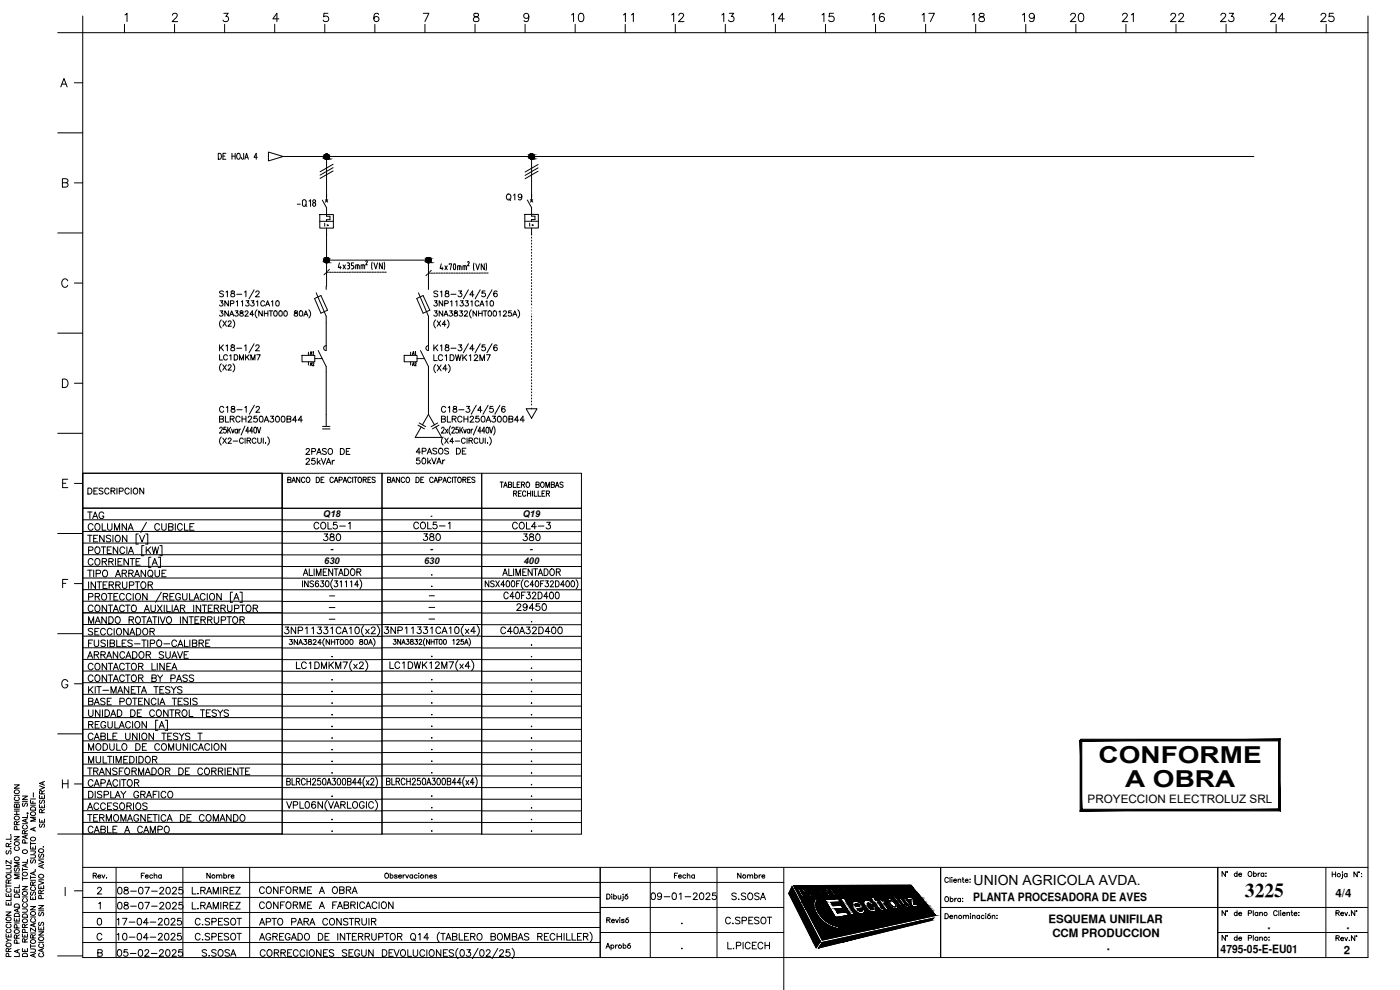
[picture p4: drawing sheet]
<svg xmlns="http://www.w3.org/2000/svg" width="420mm" height="297mm" viewBox="0 0 420 297" stroke-linecap="round" stroke-linejoin="round" font-family="sans-serif">
<defs><g id="words">
<g font-size="7">
<text x="329.7" y="229">CONFORME</text>
<text x="337.6" y="236.2">A OBRA</text>
</g>
<text font-size="5.9" x="373.6" y="269.3">3225</text>
<g font-size="5.7">
<text x="170.7" y="7.8">10</text>
<text x="186.3" y="7.8">11</text>
<text x="200.7" y="7.8">12</text>
<text x="215.9" y="7.8">13</text>
<text x="230.7" y="7.8">14</text>
<text x="245.9" y="7.8">15</text>
<text x="261.1" y="7.8">16</text>
<text x="275.9" y="7.8">17</text>
<text x="291" y="7.8">18</text>
<text x="305.9" y="7.8">19</text>
<text x="320.3" y="7.8">20</text>
<text x="335.8" y="7.8">21</text>
<text x="350.3" y="7.8">22</text>
<text x="365.5" y="7.8">23</text>
<text x="380.3" y="7.8">24</text>
<text x="395.5" y="7.8">25</text>
</g>
<g font-size="5.3">
<text x="88.2" y="63.1">-Q18</text>
<text x="25.4" y="157">TAG</text>
<text x="126.3" y="163.3">380</text>
<text x="25.8" y="177.8">INTERRUPTOR</text>
<text x="154.2" y="184.5">29450</text>
<text x="25.8" y="191.9">SECCIONADOR</text>
<text x="25.8" y="216.3">UNIDAD DE CONTROL TESYS</text>
<text x="25.8" y="223.3">CABLE UNION TESYS T</text>
<text x="25.4" y="244.1">ACCESORIOS</text>
<text x="25.4" y="247.6">TERMOMAGNETICA DE COMANDO</text>
<text x="25.8" y="251.2">CABLE A CAMPO</text>
<text x="34.6" y="269.5">08-07-2025</text>
<text x="34.6" y="274.1">08-07-2025</text>
<text x="194.4" y="271.3">09-01-2025</text>
<text x="218.7" y="271.3">S.SOSA</text>
<text x="34.2" y="283.3">10-04-2025</text>
<text x="57.9" y="283.3">C.SPESOT</text>
<text x="34.2" y="288.2">05-02-2025</text>
<text x="59.6" y="288.2">S.SOSA</text>
</g>
<g font-size="4.9">
<text x="151" y="61.4">Q19</text>
<text x="93.5" y="159.8">COL5-1</text>
<text x="123.5" y="159.8">COL5-1</text>
<text x="153.1" y="159.8">COL4-3</text>
<text x="96.3" y="163.3">380</text>
<text x="155.9" y="163.3">380</text>
<text x="149.6" y="191.2">C40A32D400</text>
<text x="25.8" y="195.1">FUSIBLES-TIPO-CALIBRE</text>
<text x="25.4" y="198.6">ARRANCADOR SUAVE</text>
<text x="25.8" y="202.1">CONTACTOR LINEA</text>
<text x="25.8" y="205.7">CONTACTOR BY PASS</text>
<text x="25.4" y="233.5">TRANSFORMADOR DE CORRIENTE</text>
<text x="25.8" y="230">MULTIMEDIDOR</text>
<text x="25.8" y="237.1">CAPACITOR</text>
<text x="76.9" y="269.2">CONFORME A OBRA</text>
<text x="76.9" y="273.8">CONFORME A FABRICACION</text>
<text x="34.2" y="278.7">17-04-2025</text>
<text x="57.9" y="278.7">C.SPESOT</text>
<text x="76.9" y="278.7">APTO PARA CONSTRUIR</text>
<text x="217" y="278.3">C.SPESOT</text>
</g>
<g font-size="4.4">
<text x="14.5" y="249.4" transform="rotate(-90 14.5 249.4)">SE RESERVA</text>
<text x="41.6" y="264.6">Fecha</text>
<text x="61" y="264.6">Nombre</text>
<text x="201.4" y="264.6">Fecha</text>
<text x="220.5" y="264.6">Nombre</text>
</g>
<text font-size="4.2" x="292.2" y="265.5">UNION AGRICOLA AVDA.</text>
<g font-size="4">
<text x="92.1" y="107.6">A1</text>
<text x="122.8" y="107.6">A1</text>
<text x="92.1" y="111.1">A2</text>
<text x="122.8" y="111.1">A2</text>
</g>
<text font-size="3.5" x="326.4" y="240.9">PROYECCION ELECTROLUZ SRL</text>
<g font-size="3.4">
<text x="400.8" y="269.3">4/4</text>
<text x="292.1" y="270.5">PLANTA PROCESADORA DE AVES</text>
<text x="314.6" y="276.9">ESQUEMA UNIFILAR</text>
<text x="315.8" y="281">CCM PRODUCCION</text>
<text x="380.3" y="278.8">.</text>
<text x="404.1" y="278.8">.</text>
<text x="332.2" y="285.1">.</text>
<text x="366.3" y="285.9">4795-05-E-EU01</text>
<text x="403.3" y="286.1">2</text>
</g>
<g font-size="3.1">
<text x="158.4" y="188">.</text>
<text x="158.4" y="205.3">.</text>
<text x="158.4" y="208.8">.</text>
<text x="158.4" y="215.9">.</text>
<text x="158.4" y="240.2">.</text>
<text x="158.4" y="243.8">.</text>
<text x="158.4" y="247.3">.</text>
<text x="203.6" y="286.1">.</text>
</g>
<g font-size="2.8">
<text x="97" y="155.2">Q18</text>
<text x="129.2" y="155.2">.</text>
<text x="156.9" y="155.2">Q19</text>
<text x="99.2" y="165.7">-</text>
<text x="129.1" y="165.7">-</text>
<text x="159" y="165.7">-</text>
<text x="97.3" y="169.2">630</text>
<text x="127.3" y="169.1">630</text>
<text x="157.2" y="169.2">400</text>
</g>
<g font-size="2.6">
<text x="98.1" y="179.9">-</text>
<text x="128.1" y="179.9">-</text>
<text x="128.8" y="177.1">.</text>
<text x="98.1" y="183.4">-</text>
<text x="127.7" y="183.4">-</text>
<text x="98.1" y="187">-</text>
<text x="127.7" y="187">-</text>
<text x="158.4" y="194.7">.</text>
<text x="98.8" y="198.3">.</text>
<text x="128.8" y="198.3">.</text>
<text x="158.4" y="198.3">.</text>
<text x="158.4" y="201.8">.</text>
<text x="98.8" y="226.1">.</text>
<text x="128.8" y="222.6">.</text>
<text x="128.8" y="226.1">.</text>
<text x="158.4" y="226.1">.</text>
<text x="98.8" y="229.7">.</text>
<text x="98.8" y="233.2">.</text>
<text x="128.8" y="229.7">.</text>
<text x="128.8" y="233.2">.</text>
<text x="158.4" y="229.7">.</text>
<text x="158.4" y="233.2">.</text>
<text x="158.4" y="236.7">.</text>
<text x="203.6" y="278.3">.</text>
</g>
</g></defs>
<!-- layer: PRINCIPAL -->
<g fill="none" stroke="#000" stroke-width=".3">
<path d="M85 47h291.3M24.8 260.3h385.7M24.8 264.8h210.4M24.8 278.3h155.3M24.8 273.8h155.3M24.8 269.3h155.3M34.8 260.3v27M54.9 260.3v27M74.9 260.3v27M180.1 272.3h55.1M180.1 279.8h55.1M180.1 260.3v27"/>
<path d="M195.2 260.3v27M215.2 260.3v27M235.2 260.3v27M282.3 272.3h128.1M282.3 260.3v27M365.4 279.8h45M365.5 260.3v27M397.9 260.3v27M24.8 287.3h385.7M24.8 282.8h155.3"/>
</g>
<!-- layer: TEXTOS -->
<g fill="none" stroke="#000" stroke-width=".3">
<path d="M24.8 4.8v5M65.5 46a.89 .89 0 0 1 1 .9 .89 .89 0 0 1-1 .9zM66.9 46.8h.6M67.8 46h-.9v1.8h.9M69.6 46.8h1M69.6 46v1.8M70.6 46v1.8M71.3 46.1l.1-.1a.91 .91 0 0 1 .7 .9 .91 .91 0 0 1-.7 .9 1.18 1.18 0 0 1-.1-1.7zM73.1 46v1.6l-.5 .1-.1-.5M73.5 47.8l.5-1.8 .5 1.8M73.7 47.2h.6M77.2 47.2h-1l.7-1.2v1.8"/>
<path d="M66 90.2h.9l-.5 .7a.53 .53 0 0 1 .4 .8 .53 .53 0 0 1-.9-.2M66 93.3h.9l-.5 .6a.52 .52 0 0 1 .4 .8 .52 .52 0 0 1-.9-.1M66.4 96a1.65 1.65 0 0 0 0 2.4M66.9 96.3l1 1.6M67.1 87.6l-.4-.3-.8 .3 .2 .4 .9 .4-.1 .6-.6 .1-.4-.3M67.8 87.6l.4-.3v1.8M67.9 96.3l-1 1.6M68.5 96.7l.1-.3 .5-.1 .3 .4-1 1.2h1M68.5 90.2v1.6l-1-1.6v1.6M68.5 93.3v1.6l-1-1.6v1.6M68.9 94.9l.6-1.6 .6 1.6M69.2 91.1l.9-.1v-.6l-.9-.2v1.6"/>
<path d="M69.2 94.3h.7M69.4 87.4v.5l.8 .2 .2 .4a.59 .59 0 0 1-.5 .6 .59 .59 0 0 1-.6-.6l1.1-.8-.1-.3zM69.9 96a1.65 1.65 0 0 1 0 2.4M70.6 93.3h.8l-.4 .6a.53 .53 0 0 1 .4 .8 .53 .53 0 0 1-1-.1M70.9 90.5l.4-.3v1.6M71 88.3h1.6M72.1 93.3v.5a.66 .66 0 0 1 .8 .2 .66 .66 0 0 1 0 .8l-.9-.1v-.5l.9-.6v-.3zM72.4 90.5l.4-.3v1.6M73.4 87.6l.4-.3v1.8M73.6 93.6l.3-.3 .6 .3-1 1.3h1M73.9 90.2h.8l-.5 .7a.53 .53 0 0 1 .5 .4 .53 .53 0 0 1-.4 .6 .53 .53 0 0 1-.6-.4M75.4 90.2h.8l-.4 .7a.53 .53 0 0 1 .5 .4 .53 .53 0 0 1-.5 .6 .53 .53 0 0 1-.6-.4"/>
<path d="M76.1 94.3h-1.1l.8-1v1.6M76.3 87l-1.6 2.6M76.8 87.7l.3-.4h.3l.4 .3-1.1 1.5h1.2M77 90.5l.3-.3v1.6M77.1 92.9a1.61 1.61 0 0 0 0 2.5M78.7 93.3v1.6l-1-1.6v1.6M79.3 93.3v1.6M79.3 94h1.1M79.4 90.6a.59 .59 0 0 0-.7-.4 .59 .59 0 0 0-.4 .7v.3a.59 .59 0 0 0 .4 .6 .59 .59 0 0 0 .7-.3M79.7 91.8l.6-1.6 .6 1.6M79.9 91.3h.8M80.4 93.3v1.6"/>
<path d="M80.8 93.3h1M81.3 93.3v1.6M81.4 90.5l.4-.3v1.6M82.4 93.3a.79 .79 0 0 1 .9 .6 .79 .79 0 0 1-.6 1l-.5-.3-.1-.7zM83 90.3l.2-.1a.82 .82 0 0 1 .6 .8 .82 .82 0 0 1-.6 .8h-.2l-.3-.6zM83.9 93.3h.2a.82 .82 0 0 1 .6 .8 .82 .82 0 0 1-.6 .8l-.2-.1-.2-.6zM85.4 93.3a.79 .79 0 0 1 .9 .6 .79 .79 0 0 1-.5 1l-.6-.3zM88.4 93.3v.5l.9 .5a.52 .52 0 0 1-.5 .6 .52 .52 0 0 1-.5-.7l1-.6-.1-.3zM90 93.3a.79 .79 0 0 1 1 .6 .79 .79 0 0 1-.6 1l-.5-.3zM91.2 94.9l.6-1.6 .6 1.6M91.4 94.3h.8M92.7 92.9a1.65 1.65 0 0 1 0 2.5"/>
<path d="M130.3 90.2h.9l-.5 .7a.53 .53 0 0 1 .5 .4 .53 .53 0 0 1-.4 .6 .53 .53 0 0 1-.6-.4M130.3 93.3h.9l-.5 .6a.53 .53 0 0 1 .4 .8 .53 .53 0 0 1-.9-.1M130.7 96a1.65 1.65 0 0 0 0 2.4M131.2 96.3l1 1.6M131.4 87.6l-.4-.3-.8 .3 .2 .4 1 .5v.3l-.4 .3-.8-.3M132.1 87.6l.5-.3v1.8M132.2 96.3l-1 1.6M132.9 90.2v1.6l-1.1-1.6v1.6M132.9 93.3v1.6l-1.1-1.6v1.6M133.2 94.9l.6-1.6 .7 1.6M133.5 91.1l.9-.1 .1-.6-1-.2v1.6M133.5 94.3h.7"/>
<path d="M133.8 87.4v.5l.7 .2 .2 .4a.58 .58 0 0 1-.5 .6 .58 .58 0 0 1-.6-.6l1.1-.8-.1-.3zM133.8 97.4h-1.1l.8-1.1v1.6M134.2 96a1.65 1.65 0 0 1 0 2.4M134.9 93.3h.8l-.4 .6a.53 .53 0 0 1 .4 .8 .53 .53 0 0 1-1-.1M135.2 90.5l.4-.3v1.6M135.3 88.3h1.6M136.4 93.3v.5a.65 .65 0 0 1 .8 .2 .65 .65 0 0 1 0 .8h-.8a.66 .66 0 0 1 0-.8 .66 .66 0 0 1 .8-.2v-.5zM136.7 90.5l.4-.3v1.6M137.6 87.3h1l-.6 .7a.59 .59 0 0 1 .5 .9 .59 .59 0 0 1-1-.2M137.9 93.3h.9l-.5 .6a.53 .53 0 0 1 .4 .8 .53 .53 0 0 1-.9-.1M138.2 90.2h.8l-.4 .7a.53 .53 0 0 1 .3 .8 .53 .53 0 0 1-.9-.2M139.4 93.6l.3-.3 .6 .3-1 1.3h1.1"/>
<path d="M139.7 90.2h.8l-.4 .7a.53 .53 0 0 1 .4 .8 .53 .53 0 0 1-1-.2M140.6 87l-1.5 2.6M141.3 90.5l.4-.3v1.6M141.4 92.9a1.65 1.65 0 0 0 0 2.5M142.3 88.5h-1.3l.8-1.2v1.8M143 93.3v1.6l-1-1.6v1.6M143.6 94h1.1M143.6 93.3v1.6M143.7 90.6a.59 .59 0 0 0-.7-.4 .59 .59 0 0 0-.4 .7v.3a.59 .59 0 0 0 .5 .6 .59 .59 0 0 0 .6-.3M144 91.8l.6-1.6 .6 1.6M144.1 87l-1.5 2.6M144.3 91.3h.7"/>
<path d="M144.7 93.3v1.6M145.1 93.3h1.1M145.6 87.3h-.9l-.1 .7a.63 .63 0 0 1 1 0 .63 .63 0 0 1-.1 1 .63 .63 0 0 1-1-.3M145.6 93.3v1.6M145.8 90.5l.4-.3v1.6M146.7 93.3a.79 .79 0 0 1 .9 .6 .79 .79 0 0 1-.5 1l-.6-.3zM147.3 90.3a.73 .73 0 0 1 .8 .7 .73 .73 0 0 1-.8 .8l-.2-.6zM147.7 87l-1.5 2.6M148.2 93.3a.79 .79 0 0 1 .9 .6 .79 .79 0 0 1-.5 1l-.6-.3zM149.2 87.6l-.1-.2a.86 .86 0 0 0-1 .6 .86 .86 0 0 0 .6 1.1 .55 .55 0 0 0 .6-.6 .55 .55 0 0 0-.5-.5 .55 .55 0 0 0-.6 .5M149.7 93.6l.4-.3v1.6M151.1 93.6l.3-.3 .6 .3-1 1.3h1.1"/>
<path d="M153.4 93.3h-.7l-.1 .6a.57 .57 0 0 1 .8 0 .57 .57 0 0 1 0 .9 .57 .57 0 0 1-.9-.2M153.9 94.9l.6-1.6 .6 1.6M154.1 94.3h.8M155.4 92.9a1.65 1.65 0 0 1 0 2.5M65.9 106.4v1.6h.9M65.9 103.5v1.7M66.3 104.2l.8 1M66.4 109.1a1.65 1.65 0 0 0 0 2.5M66.9 109.4l1 1.6M67.1 103.5l-1.2 1.2M67.8 103.8l.4-.3v1.7M67.9 109.4l-1 1.6"/>
<path d="M68.2 106.8a.59 .59 0 0 0-.6-.4 .59 .59 0 0 0-.5 .6v.4a.59 .59 0 0 0 .5 .6 .59 .59 0 0 0 .6-.4M68.5 109.8l.1-.3 .5-.1 .3 .5-1 1.1h1M68.9 106.7l.4-.3v1.6M69.4 103.6v.5l.8 .2 .2 .4a.59 .59 0 0 1-.5 .6 .59 .59 0 0 1-.6-.6l1.1-.8-.1-.3zM69.9 109.1a1.65 1.65 0 0 1 0 2.5M70.3 106.4h.5a.85 .85 0 0 1 .6 .8 .85 .85 0 0 1-.6 .8h-.5zM71 104.5h1.6M71.9 108v-1.6l.6 1.6 .6-1.6v1.6M73.4 103.8l.4-.3v1.7M73.7 106.4v1.6M74.1 107.1l.7 .9M74.8 106.4l-1.1 1.1"/>
<path d="M75.3 108v-1.6l.6 1.6 .6-1.6v1.6M76.3 103.1l-1.6 2.7M76.8 103.9l.3-.4h.3l.4 .3-.3 .6-.8 .8h1.2M77 106.4h1.1l-.8 1.6M130.2 106.4v1.8h1M130.2 103.5v1.7M130.6 104.2l.8 1M130.7 109.4a1.65 1.65 0 0 0 0 2.4M131.2 109.5l1.2 1.8M131.4 103.5l-1.2 1.2M132.1 103.8l.5-.3v1.7M132.4 109.5l-1.2 1.8"/>
<path d="M132.8 106.9a.65 .65 0 0 0-.7-.5 .65 .65 0 0 0-.5 .7v.4a.66 .66 0 0 0 .5 .7 .66 .66 0 0 0 .7-.4M133.6 106.8l.4-.4v1.8M133.8 103.6v.5a.72 .72 0 0 1 .8 .2 .72 .72 0 0 1 0 .9l-.9-.1v-.6l1-.6-.1-.3zM134.2 110.7h-1.3l.9-1.2v1.8M134.6 109.4a1.65 1.65 0 0 1 0 2.4M135.1 106.4h.6a.94 .94 0 0 1 .6 .9 .94 .94 0 0 1-.6 .9h-.6zM135.3 104.5h1.6M136.7 106.4l.4 1.8 .4-1.8 .5 1.8 .4-1.8M137.6 103.5h1l-.6 .6a.59 .59 0 0 1 .5 1 .59 .59 0 0 1-1-.2M138.9 106.4v1.8M139.3 107.2l.8 1M140.1 106.4l-1.2 1.2"/>
<path d="M140.6 103.1l-1.5 2.7M140.8 106.8l.4-.4v1.8M142.3 104.7h-1.3l.8-1.2v1.7M142.3 106.9l.4-.5 .5 .1 .2 .3-.3 .6-.8 .8h1.1M144 108.2v-1.8l.7 1.8 .7-1.8v1.8M144.1 103.1l-1.5 2.7M145.6 103.5h-.9l-.1 .7a.63 .63 0 0 1 1 0 .63 .63 0 0 1-.1 1 .63 .63 0 0 1-1-.3M146 106.4h1.2l-.9 1.8M147.7 103.1l-1.5 2.7M149.2 103.7l-.1-.1a.87 .87 0 0 0-1.1 .6 .87 .87 0 0 0 .7 1 .55 .55 0 0 0 .6-.5 .55 .55 0 0 0-.5-.6 .55 .55 0 0 0-.6 .6M65.9 125.7l1-.1 .1-.6-1.1-.1v1.7l1.1-.1v-.6l-.3-.2M66 128.6v-.3a.41 .41 0 0 1 .6 0 .41 .41 0 0 1 .1 .5l-.8 1.1h.9"/>
<path d="M66.4 131.1a1.65 1.65 0 0 0 0 2.4M66.9 131.4l1 1.6M67.1 122.4a.64 .64 0 0 0-.7-.5 .64 .64 0 0 0-.5 .7v.4a.64 .64 0 0 0 .5 .7 .64 .64 0 0 0 .7-.4M67.6 124.9v1.7h1.1M67.8 128.2h-.6l-.1 .7a.5 .5 0 0 1 .8 .1 .5 .5 0 0 1-.1 .7 .5 .5 0 0 1-.7-.1M67.9 122.3l.4-.4v1.8M67.9 131.4l-1 1.6M68.3 128.2v1.7M68.5 131.8l.3-.4 .6 .3-1 1.3h1M68.7 128.9l.5 1M69.1 125.7l1-.1 .1-.6-1.1-.1v1.7M69.2 128.2l-.9 1.2"/>
<path d="M69.5 128.8l.4 1.1 .4-1.1M69.5 122v.5l.8 .3 .2 .3a.59 .59 0 0 1-.6 .6 .59 .59 0 0 1-.6-.6l1.1-.7v-.4zM69.7 125.7l.6 .9M70 132.3h1.4M71.1 122.9h1.5M71.3 129l-.2-.2a.52 .52 0 0 0-.6 .6 .52 .52 0 0 0 .6 .5l.2-.2M71.3 128.8v1.1M71.7 128.8v1.1M72.1 125.3a.65 .65 0 0 0-.8-.4 .65 .65 0 0 0-.5 .6v.5a.65 .65 0 0 0 .5 .7 .65 .65 0 0 0 .8-.5M72.2 128.8h-.3l-.2 .5M72.6 124.9v1.7M72.6 125.7h1.2"/>
<path d="M73 131.8a.59 .59 0 0 0-.6-.4 .59 .59 0 0 0-.5 .6v.4a.59 .59 0 0 0 .5 .6 .59 .59 0 0 0 .6-.4M73.5 122.3l.4-.4v1.8M73.5 127.8l-1.1 2.7M73.6 131.4v1.6M73.8 124.9v1.7M74.2 132.2l.9-.1 .1-.4-.1-.2-.9-.1v1.6M74.5 125.3l.3-.4h.4l.3 .3-.3 .6-.8 .8h1.2M74.7 132.2l.5 .8M74.7 129.4h-.9l.6-1.2v1.7M75.9 129.4h-.9l.6-1.2v1.7M76.3 128.3l.2-.1a1.02 1.02 0 0 1 0 1.7l-.3-.7zM76.3 121.6l-1.5 2.7"/>
<path d="M76.8 131.8a.59 .59 0 0 0-.6-.4 .59 .59 0 0 0-.5 .6v.4a.59 .59 0 0 0 .4 .6 .59 .59 0 0 0 .7-.4M76.9 122.4l.3-.5h.3l.4 .4-.3 .6-.8 .8h1.2M77.1 124.9h-.8l-.1 .7a.63 .63 0 0 1 .9 0 .63 .63 0 0 1-.1 1 .63 .63 0 0 1-.9-.3M77.2 128.2l.5 1.7 .6-1.7M77.3 131.4v1.2l.5 .4 .5-.2 .1-1.4M78 125l.3-.1a.93 .93 0 0 1 .7 .9 .93 .93 0 0 1-.7 .8 1.14 1.14 0 0 1-.3-1.6zM79 131.4v1.6M79.3 126.6l.7-1.7 .6 1.7M79.5 126.1h.9M79.7 132.9h.1M80.3 131.1a1.65 1.65 0 0 1 0 2.4M81.2 124.9h.9l-.5 .6a.59 .59 0 0 1 .4 1 .59 .59 0 0 1-1-.2"/>
<path d="M82.9 125l.3-.1a.92 .92 0 0 1 .7 .9 .92 .92 0 0 1-.7 .8 1.14 1.14 0 0 1-.3-1.6zM84.6 125l.3-.1a.92 .92 0 0 1 .6 .9 .92 .92 0 0 1-.6 .8l-.4-.3-.1-.4zM86.1 125.7l1-.1 .1-.6-1.1-.1v1.7l1.1-.1 .1-.4-.4-.4M89.1 126.1h-1.3l.9-1.2v1.7M90.8 126.1h-1.3l.9-1.2v1.7M91.9 135l.3-.4h.5l.2 .3-.3 .6-.8 .8h1.2M91.9 138l.3-.5 .5 .1 .2 .3-.3 .6-.8 .8h1.2M93.6 135.5l1-.1v-.7l-1-.1v1.7M94.5 137.5h-.9v.8a.62 .62 0 0 1 .9 0 .62 .62 0 0 1-.1 .9 .62 .62 0 0 1-.9-.2M95.1 136.3l.6-1.7 .7 1.7M95.2 137.5v1.8M95.3 135.7h.9"/>
<path d="M95.6 138.6l.6 .7M96.1 138.1l-.9 .9M96.4 137.5l.7 1.8 .7-1.8M97.9 134.8l-.4-.2-.7 .2 .1 .4 1 .6v.3l-.4 .2-.7-.2M97.9 139.3l.7-1.8 .7 1.8M98.2 138.7h.8M98.8 134.6a.83 .83 0 0 1 1 .9 .83 .83 0 0 1-1 .8l-.4-.6zM99.7 138.1v1.2M100.4 138.1l-.4 .1-.3 .4M102.2 134.6h.5a.95 .95 0 0 1 .7 .9 .95 .95 0 0 1-.7 .8h-.5zM103.9 135.4h.7M105 134.6h-1.1v1.7h1.1"/>
<path d="M125.9 137.4h-.8l-.1 .8a.63 .63 0 0 1 1 0 .63 .63 0 0 1-.2 .9 .63 .63 0 0 1-.9-.2M126.2 135.6h-1.3l.9-1.1v1.7M126.7 135.4l1-.1 .1-.7-1.1-.1v1.7M126.9 137.5l.2-.1a.92 .92 0 0 1 .7 .9 .92 .92 0 0 1-.7 .9l-.4-.3-.1-.5zM128.2 136.2l.7-1.7 .7 1.7M128.4 137.4v1.8M128.5 135.6h.8M128.7 138.5l.6 .7M129.2 138l-.8 .9M129.6 137.4l.6 1.8 .7-1.8M131.1 134.7l-.4-.2-.8 .2 .2 .5 1 .5v.3l-.4 .2-.8-.2M131.1 139.2l.7-1.8 .6 1.8"/>
<path d="M131.3 138.6h.9M131.9 134.6a.82 .82 0 0 1 1.1 .8 .82 .82 0 0 1-1.1 .8l-.3-.6zM132.5 125.7l1-.1 .1-.6-1.1-.1v1.7l1.1-.1 .1-.4-.5-.4M132.5 128.6l.1-.3a.41 .41 0 0 1 .6 0 .41 .41 0 0 1 0 .5l-.7 1.1h.9M132.8 138v1.2M133 131.1a1.65 1.65 0 0 0 0 2.4M133.5 131.4l1 1.6M133.5 138l-.4 .1-.3 .4M133.7 128.8l.7 1.1M133.8 122.4a.65 .65 0 0 0-.8-.5 .65 .65 0 0 0-.5 .7v.4a.65 .65 0 0 0 .5 .7 .65 .65 0 0 0 .8-.4M134.3 124.9v1.7h1M134.4 128.8l-.7 1.1"/>
<path d="M134.5 122.3l.4-.4v1.8M134.5 131.4l-1 1.6M134.6 134.7l-.4-.2-.8 .2 .2 .5 1 .5v.3l-.4 .2-.8-.2M135.2 127.8a2.23 2.23 0 0 0 0 2.7M135.6 128.6l.1-.3a.41 .41 0 0 1 .6 0 .41 .41 0 0 1 0 .5l-.7 1.1h.8M135.7 125.7l1-.1 .1-.6-1.1-.1v1.7M136.1 122v.5a.72 .72 0 0 1 .8 .3 .72 .72 0 0 1 0 .8l-.9-.1v-.6l1-.5-.1-.4zM136.1 132.5h-1.1l.8-1.1v1.6M136.3 125.7l.6 .9M136.6 132.3h1.4M137 134.5h.6a.94 .94 0 0 1 .6 .9 .94 .94 0 0 1-.6 .8h-.6zM137.5 128.2h-.6l-.1 .7a.5 .5 0 0 1 .7 .1 .5 .5 0 0 1 0 .7 .5 .5 0 0 1-.7-.1"/>
<path d="M137.7 122.9h1.5M138 128.2v1.7M138.3 128.9l.6 1M138.6 125.3a.65 .65 0 0 0-.7-.4 .65 .65 0 0 0-.5 .6v.5a.65 .65 0 0 0 .5 .7 .65 .65 0 0 0 .7-.5M138.7 135.3h.7M138.9 128.2l-.9 1.2M139.1 128.8l.4 1.1 .4-1.1M139.2 125.7h1.2M139.2 124.9v1.7M139.6 131.8a.58 .58 0 0 0-.6-.4 .58 .58 0 0 0-.5 .6v.4a.58 .58 0 0 0 .5 .6 .58 .58 0 0 0 .6-.4M139.8 134.5h-1.1v1.7h1.1M140 121.9h.9l-.5 .7a.59 .59 0 0 1 .5 1 .59 .59 0 0 1-1.1-.2"/>
<path d="M140.2 131.4v1.6M140.4 124.9v1.7M140.8 132.2l.9-.1 .1-.5-1-.2v1.6M140.9 129l-.1-.2a.52 .52 0 0 0-.6 .6 .52 .52 0 0 0 .6 .5l.1-.2M140.9 128.8v1.1M141.1 125.3l.3-.4 .5 .1 .2 .2-.2 .6-.9 .8h1.2M141.3 132.2l.5 .8M141.4 128.8v1.1M141.9 128.8h-.3l-.2 .5M142.9 121.6l-1.5 2.7M143.2 127.8l-1.2 2.7M143.4 131.8a.59 .59 0 0 0-.6-.4 .59 .59 0 0 0-.5 .6v.4a.59 .59 0 0 0 .5 .6 .59 .59 0 0 0 .6-.4"/>
<path d="M143.7 124.9h-.8l-.1 .7a.62 .62 0 0 1 .9 0 .62 .62 0 0 1-.1 .9 .62 .62 0 0 1-.9-.2M144 131.4v1.4l.4 .2 .5-.2 .1-1.4M144.4 129.4h-1l.7-1.2v1.7M144.6 123.1h-1.2l.8-1.2v1.8M144.6 125l.3-.1a.92 .92 0 0 1 .7 .9 .92 .92 0 0 1-.7 .8 1.14 1.14 0 0 1-.3-1.6zM145.6 129.4h-1l.7-1.2v1.7M145.6 131.4v1.6M145.9 126.6l.7-1.7 .7 1.7M146 128.3l.2-.1a1.02 1.02 0 0 1 0 1.7l-.4-.7zM146.2 126.1h.8M146.3 132.9h.1M146.5 121.6l-1.5 2.7"/>
<path d="M146.9 128.2l.5 1.7 .5-1.7M146.9 131.1a1.65 1.65 0 0 1 0 2.4M147.8 124.9h.9l-.5 .6a.59 .59 0 0 1 .4 1 .59 .59 0 0 1-1-.2M147.9 121.9h-.8l-.1 .8a.63 .63 0 0 1 1 0 .63 .63 0 0 1-.2 .9 .63 .63 0 0 1-.9-.2M148.1 127.8a2.23 2.23 0 0 1 0 2.7M149.5 125l.3-.1a.92 .92 0 0 1 .7 .9 .92 .92 0 0 1-.7 .8 1.14 1.14 0 0 1-.3-1.6zM150 121.6l-1.5 2.7M151.2 125l.3-.1a.92 .92 0 0 1 .7 .9 .92 .92 0 0 1-.7 .8 1.14 1.14 0 0 1-.3-1.6zM151.6 122.2l-.1-.2a.87 .87 0 0 0-1.1 .6 .87 .87 0 0 0 .6 1.1 .55 .55 0 0 0 .6-.5 .55 .55 0 0 0-.5-.6 .55 .55 0 0 0-.6 .5M152.7 125.7l1.1-.1v-.6l-1.1-.1v1.7l1.1-.1 .1-.4-.4-.4M155.7 126.1h-1.3l.9-1.2v1.7M157.4 126.1h-1.3l.9-1.2v1.7"/>
<path d="M26.4 146.4h.6a.96 .96 0 0 1 .6 .9 .96 .96 0 0 1-.6 .9h-.6zM27.9 157.6a.74 .74 0 0 0-.8-.5 .74 .74 0 0 0-.6 .8 .83 .83 0 0 0 .2 1 .83 .83 0 0 0 1.1-.1l.1-.2M28.2 147.3h.7M28.7 157.4a.94 .94 0 0 1 1.4 .6 .94 .94 0 0 1-1.1 1.1l-.5-.8zM29.3 146.4h-1.1v1.8h1.1M30.7 157.1v2h1.1M30.9 146.7l-.4-.3-.8 .3 .2 .4 1 .6v.3l-.4 .2-.8-.2M32.3 157.1v1.4l.6 .6 .6-.3 .1-1.7M32.7 146.9a.65 .65 0 0 0-.7-.5 .65 .65 0 0 0-.6 .7v.5a.65 .65 0 0 0 .6 .6 .65 .65 0 0 0 .7-.4M33.3 147.3l1-.1 .1-.6-1.1-.2v1.8M33.9 147.3l.6 .9M34.4 159.1v-2l.7 2 .8-2v2"/>
<path d="M35.1 146.4v1.8M35.8 147.4l1-.1 .1-.7-1.1-.2v1.8M38 157.1v2l-1.3-2v2M38.5 159.1l.7-2 .8 2M38.7 158.4h1M38.8 146.9a.67 .67 0 0 0-.8-.5 .67 .67 0 0 0-.5 .7v.5a.67 .67 0 0 0 .5 .6 .67 .67 0 0 0 .8-.4M39.4 146.4v1.8M40.2 146.7l.1-.2a.84 .84 0 0 1 1.1 .8 .84 .84 0 0 1-1.1 .9l-.3-.6zM43.1 146.4v1.8l-1.1-1.8v1.8M44 156.7l-1.8 3.1M47.9 157.6a.73 .73 0 0 0-.9-.5 .73 .73 0 0 0-.6 .8 .83 .83 0 0 0 .3 1 .83 .83 0 0 0 1.1-.1l.1-.2M48.5 157.1v1.4a.67 .67 0 0 0 .7 .6 .67 .67 0 0 0 .7-.6v-1.4"/>
<path d="M50.6 158.1l1.2-.1 .1-.7-1.3-.2v2l1.3-.2v-.7l-.4-.1M52.6 157.1v2M54.7 157.6a.74 .74 0 0 0-.8-.5 .74 .74 0 0 0-.6 .8 .83 .83 0 0 0 .2 1 .83 .83 0 0 0 1.1-.1l.1-.2M55.4 157.1v2h1.1M57 158.1h.7M58.2 157.1h-1.2v2h1.2M86.4 143.9h.8v-.6l-.8-.1v1.6l.8-.2 .1-.4-.3-.3M87.6 144.8l.5-1.6 .6 1.6M87.8 144.2h.7M90 143.2v1.6l-1-1.6v1.6M91.5 143.6a.53 .53 0 0 0-.6-.4 .53 .53 0 0 0-.4 .6v.4a.53 .53 0 0 0 .4 .6 .53 .53 0 0 0 .6-.4M92.2 143.3a.73 .73 0 0 1 .8 .7 .73 .73 0 0 1-.8 .7l-.3-.5z"/>
<path d="M94.9 143.2a.82 .82 0 0 1 1 .8 .82 .82 0 0 1-1 .8zM96.4 143.9h.5M97.2 143.2h-.8v1.6h.8M100 143.6a.52 .52 0 0 0-.6-.4 .52 .52 0 0 0-.4 .6v.4a.52 .52 0 0 0 .4 .6 .52 .52 0 0 0 .6-.4M100.3 144.8l.6-1.6 .5 1.6M100.5 144.2h.7M101.7 144l.9-.1v-.6l-.9-.1v1.6M103 144.8l.5-1.6 .6 1.6M103.2 144.2h.7M105.4 143.6a.53 .53 0 0 0-.7-.4 .53 .53 0 0 0-.4 .6v.4a.53 .53 0 0 0 .4 .6 .53 .53 0 0 0 .7-.4M105.8 143.2v1.6M106.2 143.2h.9"/>
<path d="M106.7 143.2v1.6M107.7 143.3l.1-.1a.76 .76 0 0 1 .7 .8 .76 .76 0 0 1-.8 .7l-.3-.5zM109 143.9h.8l.1-.6-.9-.1v1.6M109.5 143.9l.4 .9M110.4 143.9h.6M111.3 143.2h-.9v1.6h.9M112.6 143.4l-.3-.2-.6 .2 .1 .4 .8 .5-.3 .5-.6-.2M116.3 143.9h.8l.1-.6-.9-.1v1.6l.9-.2 .1-.4-.4-.3M117.5 144.8l.6-1.6 .5 1.6M117.7 144.2h.7M119.9 143.2v1.6l-.9-1.6v1.6M121.4 143.6a.53 .53 0 0 0-.6-.4 .53 .53 0 0 0-.4 .6v.4a.53 .53 0 0 0 .4 .6 .53 .53 0 0 0 .6-.4"/>
<path d="M122 143.4l.1-.1a.73 .73 0 0 1 .9 .7 .73 .73 0 0 1-.9 .7l-.3-.5zM124.8 143.2a.82 .82 0 0 1 1 .8 .82 .82 0 0 1-1 .8zM126.3 143.9h.5M127.2 143.2h-.9v1.6h.9M130 143.6a.52 .52 0 0 0-.7-.4 .52 .52 0 0 0-.4 .6v.4a.52 .52 0 0 0 .4 .6 .52 .52 0 0 0 .7-.4M130.2 144.8l.6-1.6 .5 1.6M130.5 144.2h.6M131.7 144l.8-.1 .1-.6-.9-.1v1.6M132.9 144.8l.6-1.6 .5 1.6M133.1 144.2h.7M135.3 143.6a.52 .52 0 0 0-.6-.4 .52 .52 0 0 0-.4 .6v.4a.52 .52 0 0 0 .4 .6 .52 .52 0 0 0 .6-.4M135.8 143.2v1.6"/>
<path d="M136.1 143.2h1M136.6 143.2v1.6M137.5 143.4l.1-.1a.73 .73 0 0 1 .9 .7 .73 .73 0 0 1-.9 .7l-.2-.5zM138.9 143.9h.8l.1-.6-.9-.1v1.6M139.4 143.9l.5 .9M140.4 143.9h.5M141.2 143.2h-.8v1.6h.8M142.5 143.4l-.3-.2-.6 .2 .1 .4 .8 .5-.3 .5-.6-.2M150.1 144.6h.9M150.5 144.6v1.6M151.2 146.2l.5-1.6 .6 1.6M151.4 145.7h.6"/>
<path d="M152.6 145.4l.8-.1 .1-.5-.9-.2v1.6l.9-.1v-.4l-.3-.3M154 144.6v1.6h.9M154.1 148.1l.8-.1 .1-.5-.9-.2v1.6M154.6 148.1l.5 .8M155.2 145.4h.5M155.6 148.1h.5M156.1 144.6h-.9v1.6h.9M156.4 147.3h-.8v1.6h.8M156.5 145.4l.8-.1 .1-.5-.9-.2v1.6M157 145.4l.4 .8M157.8 147.7a.52 .52 0 0 0-.6-.4 .52 .52 0 0 0-.4 .6v.4a.52 .52 0 0 0 .4 .6 .52 .52 0 0 0 .6-.4M158 144.9l.3-.3a.76 .76 0 0 1 .7 .9 .76 .76 0 0 1-.9 .7l-.2-.6z"/>
<path d="M158.3 148.1h1M158.3 147.3v1.6M159.3 147.3v1.6M159.8 147.3v1.6M160.4 147.3v1.6h.8M160.9 145.4l.8-.1 .1-.5-.9-.2v1.6l.9-.1v-.4l-.3-.3M161.5 147.3v1.6h.8M162.5 144.7a.73 .73 0 0 1 .8 .7 .73 .73 0 0 1-.8 .8l-.3-.6zM162.7 148.1h.5M163.6 147.3h-.9v1.6h.9M163.8 146.2v-1.6l.5 1.6 .6-1.6v1.6M164 148.1l.8-.1 .1-.5-.9-.2v1.6"/>
<path d="M164.4 148.1l.5 .8M165.4 145.4l.9-.1v-.5l-.9-.2v1.6l.9-.1 .1-.4-.3-.3M166.7 146.2l.5-1.6 .6 1.6M166.9 145.7h.7M169 144.9l-.3-.3-.7 .3 .2 .4 .8 .5-.3 .4-.7-.2M26.3 160.6h1.3M26.3 171.1h1.3M26.6 179.1l1.1-.1 .2-.3-.1-.4-1.2-.2v2M26.6 165.1l1.1-.1 .2-.3-.1-.4-1.2-.2v2M27 160.6v2M27 171.1v2M27.9 168a.74 .74 0 0 0-.8-.4 .74 .74 0 0 0-.6 .7 .83 .83 0 0 0 .2 1.1 .83 .83 0 0 0 1.1-.1l.1-.2"/>
<path d="M28.1 161.6h.8M28.1 171.1v2M28.6 179l1.1-.1 .2-.5-.5-.3h-.8v2M28.7 167.9a.94 .94 0 0 1 1.4 .5 .94 .94 0 0 1-1.1 1.2l-.5-.8zM28.7 164.4a.94 .94 0 0 1 1.4 .5 .94 .94 0 0 1-1.1 1.2l-.5-.8zM28.9 172.1l1.1-.1 .1-.7-1.2-.2v2M29.2 179l.7 1.1M29.3 160.6h-1.2v2h1.2M30.4 164.1h1.3M30.7 168.5l1.1-.1 .2-.4-.2-.3-1.1-.1v2M30.9 178.1a.94 .94 0 0 1 1.1 1 .94 .94 0 0 1-1.1 .9l-.4-.7 .1-.8zM30.9 171.4a.94 .94 0 0 1 1.5 .5 .94 .94 0 0 1-1.1 1.2l-.5-.8z"/>
<path d="M31.1 164.1v2M31.2 160.6v2l-1.3-2v2M31.3 168.5l.7 1.1M32.2 165h.7M32.7 168.5l1.1-.1 .2-.4-.2-.3-1.1-.1v2M33 178.1v2M33.2 160.9l-.5-.3-.8 .3 .2 .5 1.1 .6v.3l-.5 .3-.8-.3M33.3 168.5l.7 1.1M33.4 164.1h-1.2v2h1.2M33.9 160.6v2M34.6 173.1l.8-2 .8 2M34.6 167.6v2"/>
<path d="M34.8 160.9a.92 .92 0 0 1 1.2 .1 .92 .92 0 0 1-.1 1.3 .92 .92 0 0 1-1.3-.1 .92 .92 0 0 1 .2-1.3zM35.3 164.1v2l-1.3-2v2M35.4 178.1h-1.2v2h1.2M35.4 168.5h.8M36.7 167.6h-1.3v2h1.3M36.7 172l1.1-.1 .1-.6-1.2-.2v2M37.3 178.5a.73 .73 0 0 0-.8-.4 .73 .73 0 0 0-.6 .7v.5a.73 .73 0 0 0 .6 .8 .73 .73 0 0 0 .8-.5M37.4 164.6a.73 .73 0 0 0-.8-.5 .73 .73 0 0 0-.6 .8 .83 .83 0 0 0 .2 1 .83 .83 0 0 0 1.1-.1l.1-.2M38.1 160.6v2l-1.4-2v2M38.1 164.1v2M38.5 167.6v2l-1.3-2v2M38.5 166.1l.8-2 .8 2"/>
<path d="M38.7 172l1.1-.1 .2-.4-.5-.4h-.8v2M38.8 165.4h1M39 167.6h1.4M39.3 178.5a.73 .73 0 0 0-.8-.4 .73 .73 0 0 0-.6 .7 .83 .83 0 0 0 .2 1.1 .83 .83 0 0 0 1.1-.1l.1-.2M39.7 167.6v2M40 178.1v2M40.4 173.1l.7-2 .8 2M40.8 168.5h.8M41 178.1a.94 .94 0 0 1 1.2 1 .94 .94 0 0 1-1.2 .9l-.4-.7zM41.5 160.2h-.7v3h.7M41.9 160.6l.7 2 .8-2M42.1 167.6h-1.3v2h1.3"/>
<path d="M43.2 163.7h-.7v3h.7M43.7 160.2h.6v3h-.6M43.7 171.1v2l-1.3-2v2M43.9 164.1v2M44.2 178.1v2l-1.4-2v2M44.3 164.9l.9 1.2M44.5 171.4a.94 .94 0 0 1 1.5 .5 .94 .94 0 0 1-1.1 1.2l-.6-.8zM45.2 164.1l-1.3 1.3M45.3 167.2h-.7v3h.7M45.7 169.6l.7-2 .8 2M45.7 164.1l.4 2 .5-2 .5 2 .5-2M46 168.9h.9"/>
<path d="M46.5 171.1v1.4l.6 .6a.62 .62 0 0 0 .8-.6v-1.4M47.5 167.2h.7v3h-.7M48 163.7h.6v3h-.6M48.4 177.7l-1.7 3M48.6 172h.8M49 179l1.1-.1 .1-.6-1.2-.2v2M49.7 179l.6 1.1M49.9 171.1h-1.3v2h1.3M51 179h.8M52.2 178.1h-1.2v2h1.2M54.1 178.5a.74 .74 0 0 0-.8-.4 .74 .74 0 0 0-.6 .7 .83 .83 0 0 0 .3 1.1 .83 .83 0 0 0 1-.1l.1-.5h-.4M54.8 178.1v1.4a.67 .67 0 0 0 .7 .6 .67 .67 0 0 0 .6-.6v-1.4"/>
<path d="M56.9 178.1v2h1.1M58.5 179.4h1M61.6 178.5a.74 .74 0 0 0-.9-.4 .74 .74 0 0 0-.6 .7 .83 .83 0 0 0 .3 1.1 .83 .83 0 0 0 1-.1l.2-.2M62.2 178.1v2M63.3 178.1a.94 .94 0 0 1 1.1 1 .94 .94 0 0 1-1.1 .9l-.4-.7 .1-.8zM66.4 178.1v2l-1.3-2v2M69.8 177.7h-.6v3h.6M70.5 179.4h.9M72 177.7h.7v3h-.7M90.8 174.3v1.8M91 172.7l.7-2 .7 2M91.3 172h.8"/>
<path d="M92.5 174.3v1.8l-1.1-1.8v1.8M92.8 170.7v2h1.1M94.1 174.5l-.4-.2-.7 .2 .2 .4 .9 .7v.2l-.4 .3-.7-.3M94.3 170.7v2M95 172.7v-2l.7 2 .6-2v2M95.6 174.5l-.3-.2a.98 .98 0 0 0-.7 .9 .98 .98 0 0 0 .6 .9 .53 .53 0 0 0 .5-.6 .53 .53 0 0 0-.5-.5 .53 .53 0 0 0-.6 .5M96.3 174.3h.8l-.5 .6a.57 .57 0 0 1 .5 .9 .57 .57 0 0 1-1-.1M97 171.6h.7M97.9 174.4l.2-.1a.95 .95 0 0 1 .7 .9 .95 .95 0 0 1-.7 .9l-.2-.1-.2-.7zM98.1 170.7h-1.1v2h1.1M99.8 173.9a1.95 1.95 0 0 0 0 2.8M99.8 170.7v2l-1.2-2v2"/>
<path d="M100.3 170.7h1.2M100.4 174.3h.9l-.5 .6a.56 .56 0 0 1 .5 .9 .56 .56 0 0 1-1-.1M100.9 170.7v2M101.6 172.7l.7-2 .7 2M101.9 172h.8M102.1 174.6l.3-.3v1.8M103.4 170.7a1.03 1.03 0 0 1 1.3 1 1.03 1.03 0 0 1-1.3 1zM103.6 174.6l.4-.3v1.8M105.2 174.6l.3-.3v1.8M105.5 170.8l.1-.1a1.01 1.01 0 0 1 .9 1 1.01 1.01 0 0 1-.9 1 1.24 1.24 0 0 1-.1-1.9zM107.1 171.6l1-.1 .1-.6-1.1-.2v2M107.6 175.5h-1.1l.7-1.2v1.8"/>
<path d="M107.7 171.6l.6 1.1M108 173.9a2 2 0 0 1 0 2.8M129.5 172.5h.2zM146.7 174.3v1.8l-1.1-1.8v1.8M148.3 174.5l-.4-.2-.7 .2 .2 .4 .9 .7v.2l-.4 .3-.7-.3M148.8 174.3l1.1 1.8M149.9 174.3l-1.1 1.8M150.9 172.7l.7-2 .7 2M151.2 172h.8M151.5 175.5h-1.2l.8-1.2v1.8M152.1 174.4l.2-.1a.96 .96 0 0 1 .7 .9 .96 .96 0 0 1-.7 .9l-.2-.1-.2-.7zM152.5 178.1a.65 .65 0 0 0-.8-.4 .65 .65 0 0 0-.5 .7v.5a.65 .65 0 0 0 .5 .8 .65 .65 0 0 0 .8-.5"/>
<path d="M152.7 170.7v2h1M153.6 174.4l.3-.1a.96 .96 0 0 1 .6 .9 .96 .96 0 0 1-.6 .9l-.3-.1-.2-.7zM154.1 170.7v2M154.3 179h-1.3l.9-1.3v2M154.8 172.7v-2l.7 2 .7-2v2M155 177.8l.3-.1a1.08 1.08 0 0 1 .6 1 1.08 1.08 0 0 1-.6 1 1.38 1.38 0 0 1-.3-1.9zM155 175.1h.7M156 174.3h-1v1.8M156.9 171.6h.7M157 173.9a2 2 0 0 0 0 2.8M157.6 177.7h-1.1v2M158 170.7h-1.1v2h1.1"/>
<path d="M158.2 177.7h.9l-.5 .7a.63 .63 0 0 1 .5 1 .63 .63 0 0 1-1.1-.1M158.6 174.7a.6 .6 0 0 0-.7-.4 .6 .6 0 0 0-.5 .6v.5a.6 .6 0 0 0 .5 .7 .6 .6 0 0 0 .7-.5M159.7 170.7v2l-1.2-2v2M159.8 178.1l.3-.4h.4l.3 .3-.3 .7-.8 1h1.2M160.1 170.7h1.2M160.2 175.5h-1.1l.7-1.2v1.8M160.7 170.7v2M160.8 174.4l.3-.1a.96 .96 0 0 1 .6 .9 .96 .96 0 0 1-.6 .9l-.3-.1-.2-.7zM161.5 172.7l.7-2 .7 2M161.5 177.7a1.02 1.02 0 0 1 1.2 1 1.02 1.02 0 0 1-1.2 1zM161.8 172h.8M162.2 175.1h.7"/>
<path d="M163.2 174.3h-1v1.8M163.3 170.7a1.02 1.02 0 0 1 1.2 1 1.02 1.02 0 0 1-1.2 1zM163.7 174.3h.8l-.4 .6a.56 .56 0 0 1 .4 .9 .56 .56 0 0 1-.9-.1M164.5 179h-1.3l.9-1.3v2M165.2 171l.3-.3a1.01 1.01 0 0 1 .9 1 1.01 1.01 0 0 1-.9 1l-.5-.8zM165.2 174.7l.3-.4h.3l.3 .3-1 1.5h1.1M165.2 177.8a.55 .55 0 0 1 .8 .2l.1 .5a.94 .94 0 0 1-.5 1.2h-.2a1.36 1.36 0 0 1-.2-1.9zM166.7 174.3a.92 .92 0 0 1 1.1 .9 .92 .92 0 0 1-1.1 .9zM166.9 177.8a.56 .56 0 0 1 .8 .2l.1 .5a.92 .92 0 0 1-.5 1.2h-.2a1.38 1.38 0 0 1-.2-1.9zM167 171.6l1-.1 .1-.6-1.1-.2v2M167.6 171.6l.6 1.1M169.4 175.5h-1.1l.7-1.2v1.8"/>
<path d="M170 174.4l.3-.1a.95 .95 0 0 1 .6 .9 .95 .95 0 0 1-.6 .9l-.3-.1-.2-.7zM171.6 174.4l.2-.1a.95 .95 0 0 1 .7 .9 .95 .95 0 0 1-.7 .9l-.2-.1-.3-.7zM172.9 173.9a1.95 1.95 0 0 1 0 2.8M26.6 187v-2l.7 2 .8-2v2M27.9 182a.74 .74 0 0 0-.8-.5 .74 .74 0 0 0-.6 .8 .83 .83 0 0 0 .2 1.1 .83 .83 0 0 0 1.1-.1l.1-.2M28.6 187l.7-2 .8 2M28.7 181.8a.94 .94 0 0 1 1.4 .6 .94 .94 0 0 1-1.1 1.1l-.5-.7zM31.9 185v2l-1.3-2v2M32 181.6v1.9l-1.3-1.9v1.9M32.5 181.6h1.3M32.7 185h.6a1.06 1.06 0 0 1 .7 1 1.06 1.06 0 0 1-.7 1h-.6zM33.1 181.6v1.9"/>
<path d="M34 183.5l.8-1.9 .7 1.9M34.3 182.9h.9M34.8 185.3a.91 .91 0 0 1 1.2 .2 .91 .91 0 0 1-.1 1.2 .91 .91 0 0 1-1.3-.1 .91 .91 0 0 1 .2-1.3zM37.3 182a.73 .73 0 0 0-.8-.4 .73 .73 0 0 0-.6 .7 .82 .82 0 0 0 .2 1.1 .82 .82 0 0 0 1.1-.1l.1-.2M37.7 181.6h1.3M38.4 181.6v1.9M38.7 186l1.2-.1 .1-.7-1.3-.2v2M39.8 181.6a.93 .93 0 0 1 1.2 .9 .93 .93 0 0 1-1.2 .9l-.4-.6 .1-.8zM41 185.1a.93 .93 0 0 1 1.2 .9 .93 .93 0 0 1-1.2 .9l-.4-.6zM42.5 185h1.4M43.2 185v2M43.3 183.5l.8-1.9 .7 1.9"/>
<path d="M43.6 182.9h.9M44.1 187l.7-2 .8 2M45.3 181.6v1.4l.6 .5 .6-.2 .1-1.7M45.8 185h1.3M46.4 185v2M47.3 181.6l1.3 1.9M47.6 185v2M48 185l.8 2 .8-2M48.6 181.6l-1.3 1.9M49.3 181.6v1.9M50.1 181.6v1.9h1.1M50.3 185.1a.93 .93 0 0 1 1.2 .9 .93 .93 0 0 1-1.2 .9l-.3-.6z"/>
<path d="M51.7 181.6v1.9M52.1 183.5l.8-1.9 .8 1.9M52.4 182.9h1M54.1 182.5l1.2-.1 .1-.7-1.3-.1v1.9M54.1 185v2M54.8 182.5l.7 1M56.2 185v2l-1.3-2v2M56.7 185h1.3M57.4 185v2M58.1 181.6v1.9M58.2 180.1l.8-2 .7 2M58.5 186h.8"/>
<path d="M59.7 185h-1.2v2h1.2M60.2 181.6v1.9l-1.3-1.9v1.9M60.3 186l1.1-.1 .2-.7-1.3-.2v2M60.7 181.6h1.3M61 186l.6 1M61.4 181.6v1.9M62.3 186l1.2-.1 .1-.5-.4-.4h-.9v2M62.5 182.5h.8M63 186l.6 1M63.7 181.6h-1.2v1.9h1.2M64.3 182.5l1.1-.1 .2-.5-.4-.3h-.9v1.9M64.3 185v1.5l.6 .5 .4-.1 .3-.4v-1.5"/>
<path d="M65 182.5l.6 1M66.3 182.5l1.1-.1 .1-.7-1.2-.1v1.9M66.4 186.1l1.1-.1 .2-.3-.1-.5-1.2-.2v2M67 182.5l.6 1M68.1 185h1.3M68.3 181.6v1.4l.6 .5 .6-.2 .1-1.7M68.8 185v2M70 185.3a.94 .94 0 0 1 1.4 .6 .94 .94 0 0 1-1 1.1l-.6-.7zM70.2 180.1l.8-2 .7 2M70.4 182.6l1.1-.1 .1-.8-1.2-.1v1.9M72 186l1.1-.1 .1-.7-1.2-.2v2M72.1 181.6h1.3"/>
<path d="M72.7 186l.6 1M72.8 181.6v1.9M74 181.8a.92 .92 0 0 1 1.3 .2 .92 .92 0 0 1-.2 1.3 .92 .92 0 0 1-1.2-.2 .92 .92 0 0 1 .1-1.3zM76 182.5l1.1-.1 .1-.7-1.2-.1v1.9M76.7 182.5l.6 1M85.6 188.1h1l-.5 .8a.66 .66 0 0 1 .5 1.1 .66 .66 0 0 1-1.2-.2M86.9 191.9h.8l-.4 .6a.5 .5 0 0 1 .4 .8 .5 .5 0 0 1-.9-.2M88.7 188.1v2l-1.3-2v2M89 198.6v2h1.1M89.3 191.9v1.5l-1-1.5v1.5M89.5 189.2l1.1-.1 .2-.3-.1-.5-1.2-.2v2M89.6 193.4l.6-1.5 .6 1.5"/>
<path d="M89.9 192.9h.7M91.2 191.9h.8l-.4 .6a.5 .5 0 0 1 .5 .4 .5 .5 0 0 1-.4 .5 .5 .5 0 0 1-.6-.3M91.7 188.5l.5-.4v2M91.9 199.1a.74 .74 0 0 0-.8-.5 .74 .74 0 0 0-.6 .8v.5a.74 .74 0 0 0 .6 .7 .74 .74 0 0 0 .8-.5M92.6 191.9v.5a.61 .61 0 0 1 .7 .2 .61 .61 0 0 1 .1 .7l-.5 .1a.5 .5 0 0 1-.4-.7 .5 .5 0 0 1 .7-.2l.2-.6zM92.8 199l.4-.4v2M93.6 188.5l.5-.4v2M94 192.2l.3-.3 .6 .3-1 1.2h1M94.5 198.6h.6a1.06 1.06 0 0 1 .7 1 1.06 1.06 0 0 1-.7 1h-.6zM95.4 188.1h1l-.5 .8a.67 .67 0 0 1 .5 1.1 .67 .67 0 0 1-1.2-.2M96.4 192.9h-1l.7-1v1.5M97.3 188.1h1l-.5 .8a.67 .67 0 0 1 .5 1.1 .67 .67 0 0 1-1.2-.2"/>
<path d="M97.4 191.6a1.6 1.6 0 0 0 0 2.3M98.8 198.6v2M98.9 191.9v1.5l-1-1.5v1.5M99.2 199.5l.9 1.1M99.3 188.5l.5-.4v2M99.4 191.9v1.5M99.4 192.6h1.1M100.1 198.6l-1.3 1.3M100.5 191.9v1.5M100.8 191.9h1M101.3 191.9v1.5M102.3 188.6a.73 .73 0 0 0-.8-.5 .73 .73 0 0 0-.6 .8v.5a.73 .73 0 0 0 .6 .8 .73 .73 0 0 0 .8-.5"/>
<path d="M102.3 191.9a.74 .74 0 0 1 .9 .6 .74 .74 0 0 1-.5 .9l-.4-.1-.2-.6zM102.7 190.1l.8-2 .7 2M102.9 198.6h1.4l-1 2M103 189.5h.9M103.7 191.9a.74 .74 0 0 1 .9 .6 .74 .74 0 0 1-.5 .9l-.5-.3zM104.9 188.5l.5-.4v2M105.2 191.9a.74 .74 0 0 1 .9 .6 .74 .74 0 0 1-.6 .9l-.5-.3zM105.6 198.2a2.08 2.08 0 0 0 0 3.1M106.2 199.3l1 1.3M106.8 188.2a.63 .63 0 0 1 .9 .3l.1 .5a.87 .87 0 0 1-.7 1.1 1.29 1.29 0 0 1-.3-1.9zM107.2 199.3l-1 1.3M107.9 199.1l.4-.5h.3l.4 .4-.3 .7-.9 .9h1.3"/>
<path d="M108 191.9v.5a.61 .61 0 0 1 .7 .2 .61 .61 0 0 1 .1 .7h-.8a.61 .61 0 0 1 .1-.7 .61 .61 0 0 1 .7-.2v-.5zM109.2 187.8a2.08 2.08 0 0 0 0 3M109.5 191.9a.74 .74 0 0 1 .9 .6 .74 .74 0 0 1-.5 .9l-.5-.3zM109.7 198.2a2.04 2.04 0 0 1 0 3.1M109.7 188.8l1.1 1.3M110.6 193.4l.6-1.5 .6 1.5M110.8 188.8l-1.1 1.3M110.8 192.9h.7M111.4 188.6l.4-.5h.4l.4 .4-.3 .7-.9 .9h1.3M112 191.6a1.55 1.55 0 0 1 0 2.3M113.2 187.8a2.04 2.04 0 0 1 0 3M115.5 188.1h1.1l-.6 .8a.67 .67 0 0 1 .5 1 .67 .67 0 0 1-1.2-.2"/>
<path d="M117 198.6v2h1.2M118.1 191.8h.7l-.4 .6a.47 .47 0 0 1 .4 .7 .47 .47 0 0 1-.8-.1M118.7 188.1v2l-1.4-2v2M119.4 189.2l1.2-.2 .2-.2-.1-.5-1.3-.2v2M120 199.1a.73 .73 0 0 0-.9-.5 .73 .73 0 0 0-.6 .7v.5a.73 .73 0 0 0 .6 .8 .73 .73 0 0 0 .9-.5M120.2 191.8v1.5l-.8-1.5v1.5M120.6 193.3l.5-1.5 .5 1.5M120.8 192.8h.6M120.8 199l.5-.4v2M121.6 188.5l.5-.4v2M122 191.8h.7l-.4 .6a.47 .47 0 0 1 .4 .8 .47 .47 0 0 1-.8-.2M122.5 198.6h.7a1.07 1.07 0 0 1 .7 1 1.07 1.07 0 0 1-.7 1h-.7z"/>
<path d="M123.3 191.9v.4a.56 .56 0 0 1 .7 .3 .56 .56 0 0 1-.3 .7 .49 .49 0 0 1-.6-.5 .49 .49 0 0 1 .7-.4l.1-.5zM123.5 188.5l.5-.4v2M124.3 198.6l.5 2 .5-2 .5 2 .4-2M124.6 191.8h.7l-.4 .6a.47 .47 0 0 1 .4 .8 .47 .47 0 0 1-.9-.2M125.3 188.1h1.1l-.6 .8a.66 .66 0 0 1 .5 1 .66 .66 0 0 1-1.2-.2M125.8 192.2l.2-.4 .6 .3-.9 1.2h.9M126.8 198.6v2M127.2 188.1h1.1l-.6 .8a.67 .67 0 0 1 .5 1 .67 .67 0 0 1-1.2-.2M127.3 199.4l.8 1.2M127.5 191.5a1.68 1.68 0 0 0 0 2.3M128.1 198.6l-1.3 1.3M128.9 191.8v1.5l-.9-1.5v1.5"/>
<path d="M129 199l.5-.4v2M129.2 188.5l.5-.4v2M129.4 192.6h.9M129.4 191.8v1.5M130.3 191.8v1.5M130.6 191.8h.9M130.7 199.1l.4-.5h.3l.4 .4-.2 .6-1 1h1.3M131.1 191.8v1.5M132 191.9a.74 .74 0 0 1 .8 .6 .74 .74 0 0 1-.5 .8l-.5-.3zM132.2 188.6a.73 .73 0 0 0-.8-.5 .73 .73 0 0 0-.6 .8 .83 .83 0 0 0 .3 1 .83 .83 0 0 0 1.1-.1v-.2M132.6 190.1l.8-2 .8 2M132.9 189.4h1"/>
<path d="M133.3 191.9a.74 .74 0 0 1 .8 .6 .74 .74 0 0 1-.5 .8l-.5-.3zM134.8 198.6h1.3l-1 2M134.8 188.5l.5-.4v2M135.9 192.1l.3-.3v1.5M136.7 188.2a.63 .63 0 0 1 1 .3l.1 .5a.86 .86 0 0 1-.8 1.1 1.27 1.27 0 0 1-.3-1.9zM137.1 192.2l.2-.4 .5 .3-.8 1.2h.9M137.4 198.2a2.08 2.08 0 0 0 0 3M138 199.2l1 1.4M139 199.2l-1 1.4M139.1 191.8h-.7l-.1 .7a.49 .49 0 0 1 .8 0 .49 .49 0 0 1-.1 .7 .49 .49 0 0 1-.7-.2M139.1 187.7a2.04 2.04 0 0 0 0 3.1M139.4 193.3l.6-1.5 .5 1.5"/>
<path d="M139.6 192.8h.7M139.7 188.8l1 1.3M140.7 188.8l-1 1.3M140.7 191.5a1.68 1.68 0 0 1 0 2.3M141.1 199.9h-1.5l1-1.3v2M141.5 198.2a2.08 2.08 0 0 1 0 3M142.7 189.4h-1.4l.9-1.3v2M143.2 187.7a2.08 2.08 0 0 1 0 3.1M26.6 210.4l1.1-.1 .2-.4-.5-.4h-.8v2M26.6 217.4l1.1-.1 .2-.5-.5-.3h-.8v2M26.6 206v2M27.1 206.8l.8 1.2"/>
<path d="M28.3 211.5l.7-2 .8 2M28.6 206v2M29.7 206v2M29.8 216.5h-1.2v2M31.5 209.8l-.4-.3-.9 .3 .2 .4 .9 .4 .2 .3v.3l-.4 .3-.9-.3M31.7 216.9a.73 .73 0 0 0-.8-.4 .73 .73 0 0 0-.6 .7v.5a.71 .71 0 0 0 .7 .8 .71 .71 0 0 0 .7-.8h-.5M32.4 216.5v1.4l.5 .6 .7-.3 .1-1.7M33.3 208v-2l.8 2 .7-2v2M33.4 209.5h-1.2v2M34.5 216.5v2h1.1M35.3 208l.8-2 .8 2M35.8 218.5l.8-2 .7 2"/>
<path d="M36 210.5l1.1-.1 .2-.3-.1-.4-1.2-.2v2M38.3 209.6a.93 .93 0 0 1 1.1 .9 .93 .93 0 0 1-1.1 .9l-.4-.7 .1-.7zM38.7 206v2l-1.4-2v2M39.1 216.9a.73 .73 0 0 0-.8-.4 .73 .73 0 0 0-.6 .7v.5a.73 .73 0 0 0 .6 .8 .73 .73 0 0 0 .8-.5M39.8 209.5h1.3M39.8 216.5v2M40.4 209.5v2M40.6 216.8l.2-.2a.93 .93 0 0 1 1.2 .9 .93 .93 0 0 1-1.2 .9l-.4-.7zM40.6 206h-1.2v2h1.2M41.6 206v2M42.4 208l.8-2 .8 2M42.8 209.5h-1.2v2"/>
<path d="M44 216.5v2l-1.4-2v2M44.7 209.5v2l-1.3-2v2M46.8 210a.73 .73 0 0 0-.8-.5 .73 .73 0 0 0-.6 .7v.5a.73 .73 0 0 0 .6 .8 .73 .73 0 0 0 .8-.5M46.8 206v2M47.4 216.1h-.7v3M47.5 209.5v2M47.8 218.5l.7-2 .8 2M48 211.5l.7-2 .8 2M49.2 206h-1.2v2h1.2M49.6 216.1h.6v3M51 206.3l-.5-.3-.8 .3 .1 .4 1 .4 .2 .3v.3l-.5 .3-.8-.3M51.4 206l.7 .9v1.1"/>
<path d="M51.7 209.5h1.3M52.3 209.5v2M54.6 206.3l-.5-.3-.8 .3 .2 .4 .9 .4 .2 .3v.3l-.5 .3-.8-.3M54.7 209.5h-1.2v2M56.5 209.8l-.5-.3-.8 .3 .1 .3 1 .5 .2 .3v.3l-.5 .3-.8-.3M57.2 209.5v2M59.2 209.8l-.5-.3-.9 .3 .1 .3 1.1 .5 .2 .3v.3l-.5 .3-.9-.3M96.5 200.6v-2l.7 2 .8-2v2M99.7 203.9v.2zM99.7 207.4v.2zM99.7 210.9v.2zM99.7 214.4v.2z"/>
<path d="M99.7 217.9v.2zM100.8 200.6v-2l.7 2 .8-2v2M129.5 204h.2zM129.5 207.5h.2zM129.5 211h.2zM129.5 214.4h.2zM129.5 217.9h.2zM132.6 200.6v-2l.8 2 .7-2v2M159.4 211h.2zM159.4 218h.2zM26.6 237.4h.6a1.07 1.07 0 0 1 .7 1 1.07 1.07 0 0 1-.7 1h-.6zM28.6 237.4v2"/>
<path d="M30.6 237.7l-.5-.3-.9 .3 .2 .5 1.1 .5 .1 .4-.5 .3-.9-.3M31.2 238.5l1.2-.1 .2-.3-.1-.5-1.3-.2v2M33.2 237.4v2h1.2M34.6 239.4l.7-2 .8 2M36.3 237.4l.7 1v1M41.6 237.9a.73 .73 0 0 0-.8-.5 .73 .73 0 0 0-.6 .8v.5a.71 .71 0 0 0 .7 .7 .71 .71 0 0 0 .7-.7h-.5M42.2 238.4l1.2-.1 .1-.7-1.3-.2v2M44 239.4l.7-2 .8 2M47.2 237.4h-1.2v2M47.7 237.4v2M49.8 237.9a.73 .73 0 0 0-.9-.5 .73 .73 0 0 0-.6 .8v.5a.73 .73 0 0 0 .6 .7 .73 .73 0 0 0 .9-.5M50.5 237.7l.2-.2a.93 .93 0 0 1 1.2 .9 .93 .93 0 0 1-1.2 .9l-.4-.6z"/>
<path d="M64.4 223.4l.2-.2a.93 .93 0 0 1 1.2 .9 .93 .93 0 0 1-1.2 .9l-.4-.6zM67.7 223.1v2l-1.3-2v2M86.1 234.5l.9-.1v-.8l-.9-.1v2l.9-.1 .1-.5-.4-.4M87.7 233.5v2h.9M88.9 234.5l1-.1v-.7l-1-.2v2M89.5 234.5l.5 1M91.6 234a.59 .59 0 0 0-.7-.5 .59 .59 0 0 0-.4 .8v.5a.59 .59 0 0 0 .4 .7 .59 .59 0 0 0 .7-.4M92.1 233.5v2M92.1 234.5h1.1M93.2 233.5v2M93.8 234l.2-.4 .4-.1 .3 .6-1 1.4h1.1M96.2 233.5h-.8l-.1 .9a.59 .59 0 0 1 .9 0 .59 .59 0 0 1-.1 .9 .59 .59 0 0 1-.8-.2"/>
<path d="M97 233.6l.2-.1a1.12 1.12 0 0 1 0 2l-.2-.1-.2-.7zM98.1 235.5l.6-2 .7 2M98.4 234.9h.7M99.7 221.4v.2zM99.7 238.8v.2zM99.8 233.5h.8l-.4 .8a.59 .59 0 0 1 .5 .9 .59 .59 0 0 1-1-.1M101.4 233.6l.2-.1a1.11 1.11 0 0 1 .7 1 1.11 1.11 0 0 1-.7 1l-.2-.1-.2-.7zM102.9 233.6l.4-.1 .4 .4v1.2l-.4 .4-.4-.1-.1-.3-.1-.7zM104.3 234.5l.9-.1v-.8l-.9-.1v2l.9-.1 .2-.5-.4-.4M107 234.9h-1.2l.8-1.4v2M108.5 234.9h-1.2l.8-1.4v2M109.5 233.2a2.43 2.43 0 0 0 0 3"/>
<path d="M109.9 234.2l.9 1.3M110.8 234.2l-.9 1.3M111.3 234l.1-.4 .5-.1 .3 .6-1 1.4h1.1M112.7 233.2a2.43 2.43 0 0 1 0 3M116 234.4l.9-.1v-.7l-.9-.1v2l.9-.1 .2-.6-.4-.4M117.6 233.5v2h.9M118.9 234.4l.9-.1v-.7l-.9-.1v2M119.4 234.4l.5 1.1M121.5 234a.59 .59 0 0 0-.7-.5 .59 .59 0 0 0-.4 .8v.4a.59 .59 0 0 0 .4 .8 .59 .59 0 0 0 .7-.5M122.1 234.4h1M122.1 233.5v2M123.1 233.5v2"/>
<path d="M123.7 234l.2-.4 .5-.1 .3 .6-1 1.4h1M126.1 233.5h-.8v.8a.6 .6 0 0 1 .8 .1 .6 .6 0 0 1-.1 .9 .6 .6 0 0 1-.8-.2M126.9 233.6h.7l.1 .3v1.2l-.4 .4-.4-.1-.1-.3-.1-.8zM128.1 235.5l.6-2 .6 2M128.3 234.8h.8M129.5 238.9h.2zM129.8 233.5h.8l-.5 .8a.58 .58 0 0 1 .5 .9 .58 .58 0 0 1-1-.1M131.3 233.6h.7l.1 .3v1.2l-.4 .4-.4-.1-.1-.3-.1-.8zM132.9 233.6h.6l.1 .3v1.2l-.4 .4-.3-.1-.2-.3-.1-.8zM134.2 234.4l.9-.1v-.7l-.9-.1v2l.9-.1 .2-.6-.4-.4M136.9 234.8h-1.1l.7-1.3v2M138.4 234.8h-1.1l.7-1.3v2"/>
<path d="M139.4 233.1a2.43 2.43 0 0 0 0 3.1M139.8 234.2l.9 1.3M140.7 234.2l-.9 1.3M142.3 234.8h-1.1l.7-1.3v2M142.7 233.1a2.43 2.43 0 0 1 0 3.1M159.4 221.5h.2zM86 240.5l.8 2 .7-2M88 241.6l1.2-.1 .1-.8-1.3-.2v2M90 240.5v2h1.2M91.8 240.6a.66 .66 0 0 1 1 .3l.1 .5a.85 .85 0 0 1-.8 1.1 1.29 1.29 0 0 1-.3-1.9zM94.7 240.8l-.6-.3a1.07 1.07 0 0 0-.6 1 1.07 1.07 0 0 0 .7 1 .62 .62 0 0 0 .6-.6 .62 .62 0 0 0-.6-.6 .62 .62 0 0 0-.7 .6M96.8 240.5v2l-1.4-2v2"/>
<path d="M98.2 240.1a2.04 2.04 0 0 0 0 3.1M98.6 240.5l.7 2 .8-2M99.7 245.8v.2zM99.7 249.3v.2zM100.3 242.5l.7-2 .8 2M100.6 241.9h.9M102.3 241.5l1.1-.1 .2-.5-.2-.3-1.1-.1v2M102.9 241.5l.7 1M104.3 240.5v2h1.1M106.2 240.6a.94 .94 0 0 1 1.1 .9 .94 .94 0 0 1-1.1 .9l-.4-.6zM109.3 241a.73 .73 0 0 0-.8-.5 .73 .73 0 0 0-.6 .8 .83 .83 0 0 0 .2 1.1 .83 .83 0 0 0 1.1-.2l.1-.4h-.5M110 240.5v2"/>
<path d="M112.1 241a.73 .73 0 0 0-.9-.5 .73 .73 0 0 0-.6 .8 .83 .83 0 0 0 .3 1.1 .83 .83 0 0 0 1.1-.2l.1-.2M112.6 240.1a2.04 2.04 0 0 1 0 3.1M129.5 242.4h.2zM129.5 245.9h.2zM129.5 249.4h.2zM159.4 249.4h.2zM29.3 266.7l.4-.5h.4l.3 .4-.3 .7-.9 .9h1.3M29.5 275.6l.4-.1a1.09 1.09 0 0 1 .6 1.1 1.09 1.09 0 0 1-.8 .9 1.29 1.29 0 0 1-.2-1.9zM29.6 271.1l.5-.4v2M57.7 270.7v2h1.1M57.7 266.2v2h1.1M59.3 272.7h.2z"/>
<path d="M59.3 268.1h.2zM60.3 271.7l1.1-.1 .1-.7-1.2-.2v2M60.3 267.2l1.1-.1 .1-.7-1.2-.2v2M60.9 271.7l.7 1M60.9 267.2l.7 1M62 272.7l.8-2 .7 2M62 268.2l.8-2 .7 2M62.3 272.1h.9M62.3 267.6h.9M64 272.7v-2l.7 2 .8-2v2M64 268.2v-2l.7 2 .8-2v2M66.3 266.2v2"/>
<path d="M66.3 270.7v2M67 271.7l1.2-.1 .1-.7-1.3-.2v2M67 267.2l1.2-.1 .1-.7-1.3-.2v2M67.7 271.7l.7 1M67.7 267.2l.7 1M69 271.7h.8M69 267.2h.8M70.3 270.7h-1.3v2h1.3M70.3 266.2h-1.3v2h1.3M70.8 270.7h1.3l-1.3 2h1.3M70.8 266.2h1.3l-1.3 2h1.3M29.4 285.9l1.1-.1 .1-.7-1.2-.2v2l1.2-.2v-.6l-.4-.2"/>
<path d="M30.6 280.5a.74 .74 0 0 0-.9-.5 .74 .74 0 0 0-.6 .8v.5a.74 .74 0 0 0 .6 .8 .74 .74 0 0 0 .9-.5M218.4 282.7v2h1.2M220 284.6h.2zM221 283.7h1.1l.2-.8-1.3-.2v2M223 282.7v2M225.1 283.2a.74 .74 0 0 0-.8-.5 .74 .74 0 0 0-.6 .8 .83 .83 0 0 0 .2 1 .83 .83 0 0 0 1.1-.1l.1-.2M225.8 283.7h.7M227 282.7h-1.2v2h1.2M228.9 283.2a.73 .73 0 0 0-.8-.5 .73 .73 0 0 0-.6 .8 .83 .83 0 0 0 .2 1 .83 .83 0 0 0 1.1-.1l.1-.2M229.6 283.7h1.3M229.6 282.7v2M230.9 282.7v2"/>
</g>
<!-- layer: 0 -->
<g fill="none" stroke="#000" stroke-width=".3">
<path d="M80.6 45.6l4.4 1.4-4.4 1.3zM98 47v12.2M100 49.3l-3.9 2.2M100 50.3l-3.9 2.2M100 51.3l-3.9 2.2M159.5 47v12.3M161.5 49.4l-3.9 2.2M161.5 50.4l-3.9 2.2M161.5 51.4l-3.9 2.2M98 70.2v15.7M98 78h30.6v7.9M101.9 78.9l-.4 1.4h.9"/>
<path d="M102.1 79.9v.8M103 79.5l.7 1.2M103.7 79.5l-.7 1.2M104.2 78.9l.7 .2v.4l-.3 .2M104.4 79.7h.2M104.6 79.7l.3 .2v.6l-.7 .2M105.8 79.7l.4 .4-.1 .4-.3 .2M106.1 78.9h-.6v.8h.3M107.3 79.5v1.2M108.9 79.5v1.2M109.1 79.5l.3 .1v1.1M109.1 79.5h-.7v1.2"/>
<path d="M109.7 78.4l.3-.2 .2 .3-.5 1h.6M111.7 78.7l-.2 .8 .2 1.4M112.2 78.9l.6 1.8 .5-1.8M114.7 78.9v1.8l-.8-1.8v1.8M115.3 78.7l.2 .8-.2 1.4M132.4 79.1l-.3 1.4h.9M133.5 79.7l.7 1.2M134.2 79.7l-.7 1.2M134.8 79.3v-.2h.7l-.4 1.8M136.2 79.2h.1a1.05 1.05 0 0 1 0 1.7l-.3-.9zM137.9 79.7v1.2M139.5 79.7v1.2"/>
<path d="M140.3 78.7l.3-.2 .2 .3-.5 .9h.5M142.3 78.9l-.2 .9 .2 1.3M142.8 79.1l.5 1.8 .6-1.8M145.3 79.1v1.8l-.9-1.8v1.8M145.8 78.9l.2 .9-.2 1.3M159.5 79.6h.1M159.5 78.7h.1M159.5 77.8h.1M159.5 76.9h.1M159.5 76h.1M159.5 75.1h.1M159.5 74.2h.1"/>
<path d="M159.5 73.3h.1M159.5 72.4h.1M159.5 71.4h.1M159.5 70.3v.2M97.7 82l-.5 .5M97.9 96.9v6.7M98 81.7h.5M98.2 81.5l-.3 .3M98.8 81.7h.5M98.8 80.8l-.4 .5M99.5 81.7h.5M100.3 81.7h.5"/>
<path d="M101 81.7h.5M101.8 81.7h.5M102.6 81.7h.5M103.3 81.7h.5M104.1 81.7h.5M105.3 81.7h-.5M105.5 80.7h.3M105.6 81.7h.5M106.3 81.7h.5M106.7 80.7v-1.2h.9l.2 1.2M107.1 81.7h.5M107.8 81.7h.6"/>
<path d="M108.6 81.7h.5M109.4 81.7h.5M110.1 81.7h.5M110.9 81.7h.5M111.6 81.7h.5M112.4 81.7h.5M113.2 81.7h.5M113.9 81.7h.5M114.7 81.7h.5M115.4 81.7h.5M128.3 82.3l-.5 .4M128.6 96.9v6.7"/>
<path d="M128.6 82h.5M128.8 81.7l-.4 .4M129.3 82h.5M129.4 81.1l-.4 .5M130.6 81.9l-.5 .1M130.9 81.9h.5M131.6 81.9h.5M132.4 81.9h.5M132.7 80.1v.8M133.1 81.9h.5M133.9 81.9h.5M134.6 81.9h.5"/>
<path d="M135.4 81.9h.5M136.2 81.9h.5M136.9 81.9h.5M137.7 81.9h.5M138.4 80.1l-.3-.4h-.8v1.2M138.4 80.1v.8M138.4 81.9h.5M139.2 81.9h.5M140 81.9h.4M140 80.1l-.3-.4h-.8v1.2M140 80.1v.8M140.7 81.9h.5"/>
<path d="M141.5 81.9h.5M142.2 81.9h.5M143 81.9h.5M143.7 81.9h.5M144.5 81.9h.5M145.2 81.9h.6M146 81.9h.5M159.5 99.7h.1M159.5 98.8h.1M159.5 97.9h.1M159.5 97h.1M159.5 96h.1"/>
<path d="M159.5 95.1h.1M159.5 91.5h.1M159.5 90.6h.1M159.5 89.6h.1M159.5 88.7h.1M159.5 87.8h.1M159.5 86.9h.1M159.5 86h.1M159.5 85.1h.1M159.5 84.2h.1M159.5 83.3h.1M159.5 82.4h.1"/>
<path d="M159.5 81.5h.1M159.5 80.5h.1M159.5 92.4h.1M159.5 93.3h.1M159.5 94.2h.1M97.9 111.6v12.7M128.6 111.6v12.7M159.5 119.7h.1M159.5 118.8h.1M159.5 117.9h.1M159.5 117h.1M159.5 116.1h.1"/>
<path d="M159.5 115.2h.1M159.5 114.2h.1M159.5 113.3h.1M159.5 112.4h.1M159.5 111.5h.1M159.5 110.6h.1M159.5 109.7h.1M159.5 108.8h.1M159.5 107.9h.1M159.5 107h.1M159.5 106.1h.1M159.5 105.1h.1"/>
<path d="M159.5 104.2h.1M159.5 103.3h.1M159.5 102.4h.1M159.5 101.5h.1M159.5 100.6h.1M157.9 122.6h3.3l-1.7 2.9zM159.5 121.5h.1M159.5 120.6h.1M159.5 122.4v.2M24.8 142h59.9v10.5h-59.9zM24.8 142h59.9v108.2h-59.9zM84.7 142h29.9v10.5h-29.9z"/>
<path d="M114.6 142h30v10.5h-30zM144.6 142h29.9v10.5h-29.9zM131.9 279.7a2.08 2.08 0 0 0 0 3M177 279.7a2.08 2.08 0 0 1 0 3M77.9 282.1l.8-2 .7 2M78.2 281.4h.9M79.5 285.4a.74 .74 0 0 0-.8-.5 .74 .74 0 0 0-.6 .8 .83 .83 0 0 0 .3 1.1 .83 .83 0 0 0 1.1-.1v-.2M80.5 285a.94 .94 0 0 1 1.2 .9 .94 .94 0 0 1-1.2 1l-.4-.7zM81.2 280.6a.74 .74 0 0 0-.8-.5 .74 .74 0 0 0-.6 .7v.5a.72 .72 0 0 0 .7 .8 .72 .72 0 0 0 .7-.8h-.4M81.9 281l1.1-.1 .1-.6-1.2-.2v2M82.3 285.9l1.2-.1 .2-.5-.2-.3h-1.2v1.9M82.6 281l.6 1.1"/>
<path d="M83 285.9l.7 1M83.9 281h.8M84.3 285.9l1.2-.1 .2-.5-.5-.3h-.9v1.9M85 285.9l.7 1M85.2 280.1h-1.3v2h1.3M86.3 285.9h.8M87.1 280.6a.74 .74 0 0 0-.9-.5 .74 .74 0 0 0-.6 .7v.5a.72 .72 0 0 0 .7 .8 .72 .72 0 0 0 .8-.8h-.5M87.4 282.1l.8-2 .8 2M87.6 285h-1.3v1.9h1.3M87.7 281.4h1M89.4 280.1h.7a1.08 1.08 0 0 1 .7 1 1.08 1.08 0 0 1-.7 1h-.7zM89.5 285.4a.74 .74 0 0 0-.9-.5 .74 .74 0 0 0-.6 .8 .83 .83 0 0 0 .3 1.1 .83 .83 0 0 0 1.1-.1l.1-.2"/>
<path d="M91.5 285.4a.73 .73 0 0 0-.9-.4 .73 .73 0 0 0-.6 .7 .83 .83 0 0 0 .3 1.1 .83 .83 0 0 0 1.1-.1l.1-.2M91.5 280.4l.2-.2a.93 .93 0 0 1 1.2 .9 .93 .93 0 0 1-1.2 .9l-.3-.7zM92.1 285v1.9M93.2 285a.94 .94 0 0 1 1.2 .9 .94 .94 0 0 1-1.2 1l-.4-.7 .1-.8zM95.5 280.1h.7a1.07 1.07 0 0 1 .7 1 1.07 1.07 0 0 1-.7 1h-.7zM96.3 285v1.9l-1.3-1.9v1.9M97.1 285.9h.8M97.6 281h.7M98.3 285h-1.2v1.9h1.2M98.8 280.1h-1.2v2h1.2M100.2 285.2l-.5-.2-.9 .2 .2 .5 1.1 .5 .1 .5-.5 .2-.9-.2M101.4 280.1v2"/>
<path d="M103.5 280.1v2l-1.4-2v2M104.1 285.2l-.5-.2-.9 .2 .2 .5 1.2 .7v.3l-.5 .2-.9-.2M104.6 280.1v2M104.7 285.9h.8M105.7 281h.8M106 285h-1.3v1.9h1.3M107 280.1h-1.3v2h1.3M107.6 281l1.1-.1 .2-.5-.5-.3h-.8v2M107.9 285.4a.74 .74 0 0 0-.9-.5 .74 .74 0 0 0-.6 .8 .83 .83 0 0 0 .3 1.1 .83 .83 0 0 0 1.1-.1l.1-.5h-.5M108.2 281l.7 1.1M108.5 285v1.4l.6 .5 .7-.2 .1-1.7M109.6 281l1.1-.1 .2-.5-.5-.3h-.8v2"/>
<path d="M110.2 281l.7 1.1M111.6 280.1v1.4l.5 .6 .7-.3 .1-1.7M112 285v1.9l-1.3-1.9v1.9M113.7 281.1l1.1-.1 .2-.3-.1-.4-1.2-.2v2M114.7 285h.7a1.06 1.06 0 0 1 .7 .9 1.06 1.06 0 0 1-.7 1h-.7zM115.4 280.1h1.3M116.1 280.1v2M116.8 285.9h.7M117.3 280.4l.2-.2a.93 .93 0 0 1 1.2 .9 .93 .93 0 0 1-1.2 .9l-.4-.7zM118 285h-1.2v1.9h1.2M118.3 285l.7 1.9 .8-1.9M119.3 281l1.1-.1 .1-.6-1.2-.2v2"/>
<path d="M120 281l.6 1.1M120.4 285.2a.94 .94 0 0 1 1.4 .6 .94 .94 0 0 1-1 1.1l-.6-.7zM122.4 285v1.9h1.1M123.4 280.4l.2-.2a.93 .93 0 0 1 1.2 .9 .93 .93 0 0 1-1.2 .9l-.4-.7zM124 285v1.4a.67 .67 0 0 0 .7 .5 .67 .67 0 0 0 .6-.5v-1.4M124.1 281.7l.6 .6M125.6 280.4l.5-.3v2M127.4 285.4a.74 .74 0 0 0-.8-.5 .74 .74 0 0 0-.6 .8 .83 .83 0 0 0 .3 1.1 .83 .83 0 0 0 1-.1l.1-.2M128.1 285v1.9M128.7 281.4h-1.5l1-1.3v2M129 285.2a.94 .94 0 0 1 1.4 .6 .94 .94 0 0 1-1.1 1.1l-.5-.7zM132.3 280.1h1.3"/>
<path d="M132.3 285v1.9l-1.3-1.9v1.9M132.9 280.1v2M133.1 285.9h.7M133.8 282.1l.8-2 .7 2M134.1 281.4h.9M134.3 285h-1.2v1.9h1.2M135.8 281l1.1-.1 .2-.6-1.3-.2v2l1.3-.2v-.5l-.4-.4M136.1 285.2l-.4-.2-.9 .2 .2 .5 1.1 .7v.3l-.4 .2-.9-.2M137.5 284.6a2.08 2.08 0 0 0 0 3M137.8 280.1v2h1.2M138.3 285h.5a1.14 1.14 0 0 1 0 1.9h-.2a1.26 1.26 0 0 1-.3-1.9zM139.4 281h.8"/>
<path d="M140.1 285h1.1l-.6 .7a.67 .67 0 0 1 .5 1.1 .67 .67 0 0 1-1.2-.2M140.7 280.1h-1.3v2h1.3M141.2 281l1.2-.1 .1-.6-1.3-.2v2M141.9 281l.7 1.1M143.3 280.4l.2-.2a.93 .93 0 0 1 1.2 .9 .93 .93 0 0 1-1.2 .9l-.3-.7zM143.5 284.6l-1.7 3M144.2 285a.66 .66 0 0 1 1 .3l.1 .5a.87 .87 0 0 1-.8 1.1 1.29 1.29 0 0 1-.3-1.9zM145.9 285.4l.2-.4h.6l.4 .5-1.2 1.4h1.3M147.4 281l1.1-.1 .2-.5-.5-.3h-.8v2l1.2-.2 .1-.5-.5-.4M149.4 284.6l-1.7 3M149.5 280.4l.1-.2a.93 .93 0 0 1 1.2 .9 .93 .93 0 0 1-1.2 .9l-.3-.7zM150 285.4l.2-.4h.5l.4 .5-1.2 1.4h1.3"/>
<path d="M151.4 282.1v-2l.8 2 .8-2v2M152.9 285h-.9l-.1 .8a.71 .71 0 0 1 1.1 0 .71 .71 0 0 1-.2 1.1 .71 .71 0 0 1-1-.3M153.7 284.6a2.08 2.08 0 0 1 0 3M153.8 281l1.1-.1 .2-.5-.5-.3h-.8v2l1.2-.2 .1-.5-.5-.4M155.5 282.1l.7-2 .8 2M155.7 281.4h1M158.7 280.4l-.5-.3-.8 .3 .1 .3 1 .5 .2 .3v.3l-.5 .3-.8-.3M161.4 281l1.1-.1 .1-.6-1.2-.2v2M162.1 281l.6 1.1M163.4 281h.7M164.6 280.1h-1.2v2h1.2M166.5 280.6a.74 .74 0 0 0-.8-.5 .74 .74 0 0 0-.6 .7v.5a.74 .74 0 0 0 .6 .8 .74 .74 0 0 0 .8-.5"/>
<path d="M167.2 281h1.3M167.2 280.1v2M168.5 280.1v2M169.3 280.1v2M170.1 280.1v2h1.1M171.7 280.1v2h1.1M173.3 281h.8M174.5 280.1h-1.2v2h1.2M175.1 281l1.2-.1 .2-.5-.5-.3h-.9v2M175.8 281l.7 1.1"/>
<circle cx="98" cy="47" r=".79"/>
<circle cx="159.5" cy="46.9" r=".79"/>
<circle cx="98" cy="78" r=".79"/>
<circle cx="128.6" cy="78" r=".79"/>
</g>
<g fill="#000" stroke="#000" stroke-width=".3">
<path d="M98 47.8h.3zM159.4 47.7h.1zM159.5 47.7h.3zM159.5 47.7h.2zM98 78.8h.3zM128.6 78.8h.3z"/>
<path d="M97.2 47l.8 .2zM97.2 47l.8 .2z"/>
<path d="M97.2 47.2l.8 .1zM97.2 47.2l.8 .1z"/>
<path d="M97.3 47.3l.7 .1zM97.3 47.3l.7 .1z"/>
<path d="M97.3 47.4l.7 .1zM97.3 47.4l.7 .1z"/>
<path d="M97.4 47.5l.6 .1zM97.4 47.5l.6 .1z"/>
<path d="M97.5 47.6l.5 .1zM97.5 47.6l.5 .1z"/>
<path d="M97.6 47.7l.4 .1zM97.6 47.7l.4 .1z"/>
<path d="M97.7 47.8h.3zM97.7 47.8h.3z"/>
<path d="M97.9 46.2l.3 .1zM97.8 46.3h.4z"/>
<path d="M97.8 46.3h.6zM97.7 46.3h.7z"/>
<path d="M97.7 46.3l.8 .1zM97.5 46.4h1z"/>
<path d="M98 47.7h.4zM98 47.7l.3 .1z"/>
<path d="M97.5 46.4l1.1 .1zM97.4 46.5h1.2z"/>
<path d="M98 47.6h.5zM98 47.6l.4 .1z"/>
<path d="M97.4 46.5l1.3 .1zM97.4 46.5l1.3 .1h-1.4z"/>
<path d="M98 47.5h.6zM98 47.5l.5 .1z"/>
<path d="M97.3 46.6l1.4 .1zM97.3 46.6l1.4 .1z"/>
<path d="M98 47.4h.7zM98 47.4l.6 .1z"/>
<path d="M97.3 46.7l1.5 .2zM97.3 46.7l1.5 .2z"/>
<path d="M98 47.3h.8zM98 47.3l.7 .1z"/>
<path d="M97.2 46.9l1.6 .1zM97.2 46.9l1.6 .1z"/>
<path d="M98 47.2h.8zM98 47.2l.8 .1z"/>
<path d="M98 47h.8zM98 47l.8 .2z"/>
<path d="M158.7 47l.8 .1zM158.7 47l.8 .1z"/>
<path d="M158.8 47.1l.7 .2zM158.8 47.1l.7 .2z"/>
<path d="M158.8 47.3l.7 .1zM158.8 47.3l.7 .1z"/>
<path d="M158.9 47.4l.6 .1zM158.9 47.4l.6 .1z"/>
<path d="M159 47.5l.5 .1zM159 47.5l.5 .1z"/>
<path d="M159.1 47.6l.4 .1zM159.1 47.6l.4 .1z"/>
<path d="M159.2 47.7h.3zM159.2 47.7h.3z"/>
<path d="M159.4 46.2h.3zM159.3 46.2h.4z"/>
<path d="M159.3 46.2h.6zM159.2 46.2h.7z"/>
<path d="M159.2 46.2l.8 .1zM159 46.3h1z"/>
<path d="M159.5 47.6h.5zM159.5 47.6l.3 .1z"/>
<path d="M159 46.3l1.1 .1zM158.9 46.4h1.2z"/>
<path d="M159.5 47.5h.6zM159.5 47.5l.5 .1z"/>
<path d="M158.9 46.4l1.3 .1zM158.9 46.4l1.3 .1h-1.3z"/>
<path d="M159.5 47.4h.7zM159.5 47.4l.6 .1z"/>
<path d="M158.9 46.5l1.4 .2zM158.9 46.5l1.4 .2z"/>
<path d="M158.8 46.7l1.5 .1zM158.8 46.7l1.5 .1h-1.5z"/>
<path d="M159.5 47.3h.8zM159.5 47.3l.7 .1z"/>
<path d="M158.8 46.8l1.5 .2zM158.8 46.8l1.5 .2z"/>
<path d="M159.5 47l.8 .1zM159.5 47l.8 .1z"/>
<path d="M159.5 47.1h.8zM159.5 47.1l.8 .2z"/>
<path d="M97.2 78l.8 .2zM97.2 78l.8 .2z"/>
<path d="M97.2 78.2l.8 .1zM97.2 78.2l.8 .1z"/>
<path d="M97.3 78.3l.7 .2zM97.3 78.3l.7 .2z"/>
<path d="M97.3 78.5l.7 .1zM97.3 78.5l.7 .1z"/>
<path d="M97.4 78.6l.6 .1zM97.4 78.6l.6 .1z"/>
<path d="M97.5 78.7h.5zM97.5 78.7h.5z"/>
<path d="M97.6 78.7l.4 .1zM97.6 78.7l.4 .1z"/>
<path d="M97.7 78.8h.3zM97.7 78.8h.3z"/>
<path d="M97.9 77.3h.3zM97.8 77.3h.4z"/>
<path d="M97.8 77.3h.6zM97.7 77.3h.7z"/>
<path d="M97.7 77.3l.8 .1zM97.5 77.4h1z"/>
<path d="M98 78.7h.4zM98 78.7l.3 .1z"/>
<path d="M97.5 77.4l1.1 .1zM97.4 77.5h1.2z"/>
<path d="M98 78.7h.5zM98 78.7h.4z"/>
<path d="M97.4 77.5l1.3 .1zM97.4 77.5l1.3 .1z"/>
<path d="M98 78.6h.6zM98 78.6l.5 .1z"/>
<path d="M97.3 77.6l1.4 .2zM97.3 77.6l1.4 .2h-1.4z"/>
<path d="M98 78.5h.7zM98 78.5l.6 .1z"/>
<path d="M97.3 77.8l1.5 .1zM97.3 77.8l1.5 .1z"/>
<path d="M98 78.3h.8zM98 78.3l.7 .2z"/>
<path d="M97.2 77.9l1.6 .1zM97.2 77.9l1.6 .1z"/>
<path d="M98 78.2h.8zM98 78.2l.8 .1z"/>
<path d="M98 78h.8zM98 78l.8 .2z"/>
<path d="M127.8 78l.8 .2zM127.8 78l.8 .2z"/>
<path d="M127.8 78.2l.8 .1zM127.8 78.2l.8 .1z"/>
<path d="M127.8 78.3l.8 .2zM127.8 78.3l.8 .2z"/>
<path d="M127.9 78.5l.7 .1zM127.9 78.5l.7 .1z"/>
<path d="M128 78.6l.6 .1zM128 78.6l.6 .1z"/>
<path d="M128.1 78.7h.5zM128.1 78.7h.5z"/>
<path d="M128.2 78.7l.4 .1zM128.2 78.7l.4 .1z"/>
<path d="M128.3 78.8h.3zM128.3 78.8h.3z"/>
<path d="M128.5 77.3h.3zM128.4 77.3h.4z"/>
<path d="M128.4 77.3h.5zM128.2 77.3h.7z"/>
<path d="M128.2 77.3l.9 .1zM128.1 77.4h1z"/>
<path d="M128.6 78.7h.4zM128.6 78.7l.3 .1z"/>
<path d="M128.1 77.4l1.1 .1zM128.1 77.4l1.1 .1z"/>
<path d="M128.6 78.7h.5zM128.6 78.7h.4z"/>
<path d="M128 77.5l1.3 .1zM128 77.5l1.3 .1z"/>
<path d="M128.6 78.6h.6zM128.6 78.6l.5 .1z"/>
<path d="M127.9 77.6l1.4 .2zM127.9 77.6l1.4 .2h-1.5z"/>
<path d="M128.6 78.5h.7zM128.6 78.5l.6 .1z"/>
<path d="M127.8 77.8l1.6 .1zM127.8 77.8l1.6 .1z"/>
<path d="M128.6 78.3h.7zM128.6 78.3l.7 .2z"/>
<path d="M127.8 77.9l1.6 .1zM127.8 77.9l1.6 .1z"/>
<path d="M128.6 78.2h.8zM128.6 78.2l.7 .1z"/>
<path d="M128.6 78h.8zM128.6 78l.8 .2z"/>
<path d="M324.4 221.8v.5l59.8-.5zM324.4 222.3l59.8-.5-.5 .5zM384.2 221.8l-.5 .5 .5 21zM383.7 222.3l.5 21-.5-.5zM324.2 243.3h60l-.5-.5zM324.2 243.3l.5-.5h59zM324.2 222v21.3l.5-.5zM324.2 222h.5v20.8z"/>
</g>
<!-- layer: RECUADRO -->
<g fill="none" stroke="#000" stroke-width=".3">
<path d="M24.8 159.5h59.9M24.8 156h149.7M84.7 152.5h-59.9v97.7h59.9M84.7 159.5h29.9M114.6 159.5h30M114.6 152.5h-29.9v97.8h29.9v-97.8h30v97.8h29.9v-97.8h-29.9M144.6 159.5h29.9M24.8 176.9h59.9M24.8 173.4h59.9M24.8 169.9l149.7 .1M24.8 166.4h59.9M24.8 162.9l149.7 .1"/>
<path d="M84.7 177h29.9M84.7 173.5h29.9M84.7 166.5h29.9M114.6 176.9h30M114.6 173.4h30M114.6 166.4h30M144.6 177h29.9M144.6 173.5h29.9M144.6 166.5h29.9M24.8 197.9h59.9M24.8 194.4h59.9M24.8 190.9h59.9"/>
<path d="M24.8 183.9h59.9M24.8 180.4h59.9M24.8 187.4h59.9M84.7 197.9h29.9M84.7 194.4h29.9M84.7 190.9h29.9M84.7 187.4h29.9M84.7 183.9h29.9M84.7 180.5h29.9M114.6 197.9h30M114.6 194.4h30M114.6 190.9h30"/>
<path d="M114.6 183.9h30M114.6 180.4h30M114.6 187.4h30M144.6 197.9h29.9M144.6 194.4h29.9M144.6 190.9h29.9M144.6 187.4h29.9M144.6 183.9h29.9M144.6 180.5h29.9M24.8 218.8h59.9M24.8 215.3l149.7 .1M24.8 211.8h59.9"/>
<path d="M24.8 208.3l149.7 .1M24.8 204.8h59.9M24.8 201.3l149.7 .1M84.7 218.8h29.9M84.7 211.9h29.9M84.7 204.9h29.9M114.6 218.8h30M114.6 211.8h30M114.6 204.8h30M144.6 218.8h29.9M144.6 211.9h29.9M144.6 204.9h29.9"/>
<path d="M24.8 236.3h59.9M24.8 225.8h59.9M24.8 229.3h59.9M24.8 232.8h149.7M24.8 222.3h149.7M24.8 239.8h149.7M84.7 225.8h29.9M84.7 229.3h29.9M84.7 236.3h29.9M114.6 236.3h30M114.6 225.8h30M114.6 229.3h30"/>
<path d="M144.6 225.8h29.9M144.6 229.3h29.9M144.6 236.3h29.9M24.8 246.7l149.7 .1M24.8 243.3h59.9M84.7 243.3h29.9M114.6 243.3h30M114.6 250.2h30M144.6 243.3h29.9"/>
</g>
<!-- layer: SIM_SIMBOLOS -->
<path d="M94.4 89.6l1.9-.9 2 4.4-2 .9zM94.9 87.9l3 7v2M97.9 85.9v1M125.1 89.6l1.9-.9 2 4.4-2 .9zM125.6 87.9l3 7v2M128.6 85.9v1M90.6 106.6h3.9v1.9h-3.9zM95.5 105.2l2.4 4.8v1.6M97.9 103.6v1.6a.73 .73 0 0 1-.8-.7 .73 .73 0 0 1 .8-.8M121.3 106.6h3.9v1.9h-3.9zM126.2 105.2l2.4 4.8v1.6M128.6 103.6v1.6a.73 .73 0 0 1-.8-.7 .73 .73 0 0 1 .8-.8" fill="none" stroke="#000" stroke-width=".3"/>
<!-- layer: E-ELEMENTOS -->
<path d="M96.8 127.9h2.2M96.8 128.7h2.2M125.4 127.6l2 1.1M125.8 126.9l2 1.1M131.4 126.9l-2 1.1M131.7 127.6l-1.9 1.1" fill="none" stroke="#000" stroke-width=".3"/>
<!-- layer: E-CABLEADO -->
<path d="M97.9 124.3v3.6M126.4 128.1l-1.8 3.1h8l-1.8-3.1M126.8 127.5l1.8-3.2 1.8 3.2" fill="none" stroke="#000" stroke-width=".3"/>
<!-- layer: ASHADE -->
<g fill="none" stroke="#000" stroke-width=".3">
<path d="M4.3 235.5h1.5l-1.5 1h1.5M4.3 238.6h1.5M4.5 237.1a.69 .69 0 0 1 1-.1 .69 .69 0 0 1 .1 1 .74 .74 0 0 1-.9 .1 .74 .74 0 0 1-.3-.8zM4.7 239.1a.54 .54 0 0 0-.4 .7 .54 .54 0 0 0 .6 .4h.3a.54 .54 0 0 0 .6-.4 .54 .54 0 0 0-.4-.7M6.7 238.9h1.5l-1.5 .9h1.5M9.2 239.7h1.5M1.8 259.7h1.1l.4 .4-.2 .5-1.3 .1M2.1 255.2l-.3 .4 .3 .7 .3-.2 .5-.9 .4 .4-.2 .7M2.5 254v-.8l-.5-.1-.2 .9h1.5M3.2 254.7h.1M3.2 252.4h.1M3.2 250.5h.1"/>
<path d="M3.3 258.2v1l-1.5-1v1M3.3 250.9v.9h-1.5M3.3 253l-.8 .5M4.3 251h1.5l-1.5 1h1.5M4.3 244.4h1.5M4.3 243.4h1.5M4.3 242.8h1.5M4.3 240.7h1.5M4.4 257.4a.71 .71 0 0 1 .9-.3 .71 .71 0 0 1 .3 1 .74 .74 0 0 1-.9 .1 .74 .74 0 0 1-.3-.8zM4.4 252.8a.71 .71 0 0 1 .9-.3 .71 .71 0 0 1 .3 1 .74 .74 0 0 1-.9 .1 .74 .74 0 0 1-.3-.8zM4.5 245a.72 .72 0 0 1 .9-.1 .72 .72 0 0 1 .3 .8 .7 .7 0 0 1-1 .3 .7 .7 0 0 1-.2-1zM4.7 254.1a.56 .56 0 0 0-.4 .6 .56 .56 0 0 0 .6 .5h.3a.56 .56 0 0 0 .6-.5 .56 .56 0 0 0-.4-.6"/>
<path d="M5 247.4l-.1-.8-.3-.2-.3 .4v.6h1.5M5 241.6l.3-.4 .4 .1 .1 .3v.6h-1.5l.1-.9h.5l.1 .9M5 243.4v1M5.1 248.9l-.1-.8-.4-.2-.3 .4v.6h1.5M5.8 258.7h-1.5l1.5 .6-1.5 .6h1.5M5.8 246.4l-.8 .5M6.7 247.1h1.5M6.7 240.4h1.5M6.8 255.2a.71 .71 0 0 1 1-.2 .71 .71 0 0 1 .2 1 .74 .74 0 0 1-.9 .1 .74 .74 0 0 1-.3-.9zM6.9 240.9l-.2 .4 .2 .6 .4-.1 .5-.9 .4 .4-.2 .6M7.1 247.7a.56 .56 0 0 0-.4 .6 .56 .56 0 0 0 .6 .4 .63 .63 0 0 0 .8-.2 .63 .63 0 0 0-.1-.8h-.1M7.5 250.2l-.1-.9-.5-.1-.2 1h1.5"/>
<path d="M7.5 252.9v-.8l-.6-.1-.2 .9h1.5M7.7 245.9v.7M7.7 250.7v.7M7.7 259.3v.7M8.1 243.9l.4 .2M8.2 259.1l-1.5 .6 1.5 .6M8.2 257.9v.8h-1.5M8.2 250.5l-1.5 .6 1.5 .6M8.2 245.6l-1.5 .6 1.5 .6M8.2 244.4v.9h-1.5M8.2 249.2l-.7 .5M9.2 256.5h1.3l.2 .4-.2 .5-1.3 .1"/>
<path d="M9.2 255.3l1.3 .1 .2 .3-.5 .3M9.2 253.8v.9h1.5v-.9M9.2 240.1v.9h1.5M9.2 252.6v1M9.2 253.1h1.5M9.2 241.6h1.5M9.2 251.4a.71 .71 0 0 1 1-.2 .71 .71 0 0 1 .3 1 .74 .74 0 0 1-.9 .1 .74 .74 0 0 1-.4-.9zM9.2 243.9a.71 .71 0 0 1 1-.3 .71 .71 0 0 1 .3 1 .74 .74 0 0 1-.9 .1 .74 .74 0 0 1-.4-.8zM9.2 242.4a.84 .84 0 0 1 1.5 .2v.5h-1.5zM9.4 258l-.2 .3 .2 .7 .3-.2 .5-.8 .5 .3-.2 .7M9.9 254.2v.5M10.7 248.2l-1.5 .6 1.5 .6"/>
<path d="M10.7 245.2h-1.5l1.5 .6-1.5 .6h1.5M11.6 258.1l1.5 .6-1.5 .6M11.6 257.8h1.5M11.8 256.3l-.2 .3 .2 .6 .4-.1 .3-.8 .5 .1 .1 .5-.2 .3M11.8 254.8a.68 .68 0 0 1 1-.1 .68 .68 0 0 1 .1 1 .73 .73 0 0 1-.9 .1 .73 .73 0 0 1-.3-.8zM12.6 259.6v.7M13 254.1h.1M13.1 259.4l-1.5 .6 1.5 .5M1.8 273.6h1.5l-1.5 1h1.5M1.8 270.6v1h1.5v-1M1.8 268.1v.9h1.5v-.9M1.8 276.8h1.5"/>
<path d="M1.8 265.8h1.5M1.8 265.3v1M2.2 278.8a.6 .6 0 0 0-.3 .8 .6 .6 0 0 0 .9 .3 .55 .55 0 0 0 .5-.5 .55 .55 0 0 0-.3-.6M2.2 277.3a.6 .6 0 0 0-.3 .8 .6 .6 0 0 0 .9 .2 .55 .55 0 0 0 .5-.4 .55 .55 0 0 0-.3-.6M2.2 266.6a.61 .61 0 0 0-.3 .9 .61 .61 0 0 0 .9 .2 .56 .56 0 0 0 .5-.4 .56 .56 0 0 0-.3-.7M2.5 265v-.9l-.5-.1-.2 1h1.5M2.5 268.4v.6M2.5 271v.6M3.3 269.3v.9h-1.5M3.3 261v.9h-1.5M3.3 264l-.8 .5M4.3 275.4v1h1.5v-1"/>
<path d="M4.3 266.8v.9h1.5v-.9M4.3 276.9h1.5M4.3 261.9h1.5M4.4 274.3a.81 .81 0 0 1 1-.3 .81 .81 0 0 1 .4 1h-1.5zM4.4 268.5a.84 .84 0 0 1 1.4 .2v.5h-1.5zM4.5 279.1a.69 .69 0 0 1 1-.1 .69 .69 0 0 1 .1 .9 .74 .74 0 0 1-.9 .1 .74 .74 0 0 1-.3-.8zM4.5 271.3h1.1l.2 .9h-1.5zM4.5 260.4l-.2 .4 .2 .6 .4-.2 .5-.8 .4 .4-.2 .6M5 267.1v.6M5 275.8v.6M5.1 278.4l-.1-.8-.4-.2-.3 .4v.6h1.5M5.3 272.8v.7"/>
<path d="M5.8 272.5l-1.5 .6 1.5 .6M5.8 265.5v.8h-1.5M5.8 262.5h-1.5l1.5 .5-1.5 .6h1.5M6.7 272.7h1.1l.4 .4-.2 .5-1.3 .1M6.7 266h1.5l-1.5 1h1.5M6.7 269.1h1.5M6.7 263.6h1.5M6.7 260.4v1M6.7 263.1v1M6.7 260.9h1.5M6.8 276a.71 .71 0 0 1 1-.3 .71 .71 0 0 1 .2 1 .74 .74 0 0 1-.9 .1 .74 .74 0 0 1-.3-.8zM6.8 274.5a.84 .84 0 0 1 1.4 .2v.5h-1.5z"/>
<path d="M6.8 267.8a.71 .71 0 0 1 1-.3 .71 .71 0 0 1 .2 1 .74 .74 0 0 1-.9 .1 .74 .74 0 0 1-.3-.8zM6.8 262a.71 .71 0 0 1 1-.3 .71 .71 0 0 1 .2 1 .74 .74 0 0 1-.9 .1 .74 .74 0 0 1-.3-.8zM7.1 271.1a.56 .56 0 0 0-.4 .7 .56 .56 0 0 0 .6 .4 .63 .63 0 0 0 .8-.2 .63 .63 0 0 0-.1-.8l-.1-.1M7.1 269.6a.56 .56 0 0 0-.4 .7 .56 .56 0 0 0 .6 .4 .63 .63 0 0 0 .8-.2 .63 .63 0 0 0-.1-.8l-.1-.1M7.5 278.3l-.1-.9h-.5l-.2 .9h1.5M7.5 279.8v-.9h-.6l-.2 .9h1.5M8.2 277.3l-.7 .5M9.2 272h1.5l-1.5 1h1.5M9.2 269v.9h1.5v-.9M9.2 262.7v1.1M9.2 279.9h1.5M9.2 275.1h1.5"/>
<path d="M9.2 264.1h1.5M9.2 263.3h1.5M9.2 273.8a.71 .71 0 0 1 1-.3 .71 .71 0 0 1 .3 1 .74 .74 0 0 1-.9 .1 .74 .74 0 0 1-.4-.8zM9.4 267.6l-.2 .4 .2 .6 .3-.1 .3-.7 .5-.2 .2 .4-.2 .6M9.5 275.6a.56 .56 0 0 0-.3 .7 .56 .56 0 0 0 .5 .4 .63 .63 0 0 0 .8-.2 .63 .63 0 0 0 0-.8l-.2-.1M9.5 266.1a.56 .56 0 0 0-.3 .6 .56 .56 0 0 0 .5 .5h.4a.56 .56 0 0 0 .6-.5 .56 .56 0 0 0-.4-.6M9.9 265.6l-.1-.8-.4-.2-.2 .4v.6h1.5M9.9 269.3v.6M10.2 261.7v.7M10.2 277.2v.7M10.5 261h.1M10.7 278.4v1l-1.5-1v1"/>
<path d="M10.7 277l-1.5 .6 1.5 .5M10.7 261.5l-1.5 .6 1.5 .5M10.7 264.6l-.8 .5M11.6 279.6h1.5l-1.5 1h1.5M11.6 278.1v.9h1.5v-.9M11.6 271.7h1.5l-1.5 1h1.5M11.6 265.7v.9h1.5v-.9M11.6 264.3l1.5 .6-1.5 .6M11.6 273.3h1.5M11.6 264h1.5M11.8 276.7l-.2 .4 .2 .6 .4-.1 .3-.8h.5l.1 .6-.2 .3M11.8 273.8l-.1 .8 .4 .1 .3-.8 .5-.1 .2 .3-.2 .7"/>
<path d="M11.8 262.5a.72 .72 0 0 1 .9-.1 .72 .72 0 0 1 .3 .8 .7 .7 0 0 1-1 .3 .7 .7 0 0 1-.2-1zM12.3 268.1l-.1-.8-.5-.1-.1 .9h1.5M12.3 266.1v.5M12.3 278.4v.6M12.4 269.6l-.1-.8-.6-.1-.1 .9h1.5M13.1 267.1l-.8 .5M237.7 266l8.5 16.5-1.3 1.9-8.2-16.4zM238.2 265.7l35.2-.1 7.4 9.1-34 7.4zM239.3 266.6h1.4a.85 .85 0 0 1 .8 .5 .85 .85 0 0 1-.1 1h-.7l.6 1h-.6zM240.1 267h.5a.46 .46 0 0 1 .3 .7h-.4zM243.5 267.3l-.1 .3h-.5l-.4-.7h.7l.3 .4M243.9 268.1l-.8-.1 .7 1.1h-.6l-1.4-2.5h1.4l.5 .2 .3 .5v.5l1 1.2h-.5l-.6-.8"/>
<path d="M244.8 266.5a1.92 1.92 0 0 1 1.9 2.4 1.92 1.92 0 0 1-1.9-2.4zM245.2 266.9a1.75 1.75 0 0 1 1.2 1.7 1.75 1.75 0 0 1-1.2-1.7zM246.5 266.5h.6l.8 .8-.1-.9h.6l.1 1.3 .7 1.1h-.6l-.5-.9zM247.5 269.9l4-.3 .6 1-2.7 .2 .6 .9 2.4-.1 .6 1-2.4 .1 .8 1.2 2.6-.3 .7 1.1-4 .5zM248.8 266.4l1.4-.1 .3 .5h-.8l.3 .5h.7l.3 .4h-.7l.3 .6h.9l.2 .5h-1.3zM252 278h.1M252.2 269.6l1.2-.1 3.1 5-1.1 .1zM252.6 266.8l.1 .2-.4 .1-.4-.4a1.48 1.48 0 0 0 1 1.6l-.1-.5M252.6 266.8l-.7-.5h-.5a2.1 2.1 0 0 0 1.8 2.4l.1-.5-.2-.4M253.1 267.8h-.3M254.6 267l-.8-.7h-.5a2.1 2.1 0 0 0 1.8 2.4l.2-.5-.2-.4h-.4l.1 .4a1.49 1.49 0 0 1-1-1.5l.4 .3h.4M254.7 266.3h.5l1.4 2.2h-.5z"/>
<path d="M256.3 266.3a1.77 1.77 0 0 1 1.7 2.1 1.77 1.77 0 0 1-1.7-2.1zM256.6 266.6a1.7 1.7 0 0 1 1.1 1.5 1.7 1.7 0 0 1-1.1-1.5zM256.8 272l-.1-.5 .4-.4 .9 .7-1.2 .2M257.8 266.3h.4l1.2 1.1-.7-1.1h.4l1.3 2h-.3l-1.3-1.1 .8 1.1-.4 .1zM259.5 272.8a1.14 1.14 0 0 1-.5 1.3 1.14 1.14 0 0 1-1.4-.1 2.76 2.76 0 0 1-1.7-3.2 2.24 2.24 0 0 1 3.2 1.1l.3 .5-2.2 .2 1.1 .8 .4-.2v-.2l.8-.2M262.2 271.3l-1.2-1.1a1.06 1.06 0 0 0-1.4-.1 1.06 1.06 0 0 0-.3 1.4 2.99 2.99 0 0 0 3.2 2.1 1.21 1.21 0 0 0 .2-1.7l-.9 .1 .1 .8a1.55 1.55 0 0 1-1.4-1.8l.7 .4 1.1-.1M263.8 272.7l.6 .5 .7 .1M264.5 272.3l.6 .2 .5 .7-.6 .1M264.5 272.4l-1.2-1.8h.4l-.4-.6-.5 .1-.6-1-.9 .1 .7 .9-.4 .1 .4 .6 .4-.1 1.5 2.1M264.7 270.2h.1M264.8 270.2l-.3-.3h-.8l2.2 3.2 .8-.1-1.2-1.8M264.8 270.2l.4-.4 .7 .9"/>
<path d="M265.9 270.8h-.4v.4M265.9 270.7v.1M266.5 269.7a2.51 2.51 0 0 1 2.8 2.9 2.51 2.51 0 0 1-2.8-2.9zM267 270.2l.5-.1 .6 .3 .6 .9a.48 .48 0 0 1 .1 .7 .48 .48 0 0 1-.7 0l-1-.8-.3-.6zM267.7 268.6l.7-.1 2.9 3.9-.7 .1zM269.1 272.9h.8l.3 .3h-.7l1.1 .4 .5 .6-.1 .4-.8-.1-.4-.5 .4-.1 .3 .4v-.2l-.9-.3-.5-.7zM269.6 269.5l.7-.1 1.4 2 .6 .2 .1-.3-1.4-1.9h.6l2.1 2.7-.7 .1-.3-.4v.3a.89 .89 0 0 1-1.4-.4zM269.7 272.8h.1M271.1 274.3l.3-.1 .2 .3-.2 .1zM272 269.3l1.6-.1 .5 .6 .1 1.5 .9-.1 .5 .7-1.6 .2-.5-.8-.1-1.4h-1zM272.2 273l-.1 .3-.2 .1-.5-.6 .5-.1 .3 .3M272.3 268a7.2 7.2 0 0 1 4.9 5.4l-.7 .3-24.5 4.3"/>
<path d="M272.3 268l-11.4 .5-.3-.6 11.8-.4a7.7 7.7 0 0 1 5.4 5.6l-.3 .8-.7 .4-23.2 4.2a8.6 8.6 0 0 1-9.4-6.9v-.8l.6-1.3 .6 .3a4.3 4.3 0 0 0 1 5.2 8.3 8.3 0 0 0 5.6 3M272.5 273.7l-.3-.1 .5 .7-.4 .1-1.2-1.6 .2-.3a.83 .83 0 0 1 1.2 .9l.3 .1 .6 .7-.4 .1-.5-.6M272.8 272.3h.4l1.1 1.4 .5-.1 .2 .3-.8 .2zM273.2 273.9h.3l.3 .3h-.3zM274.9 273.6l.5 .3h-.3zM1.8 280.2v.9h1.5v-.9M1.8 281.5l.7 .6M2.5 285.5v-.8l-.5-.1-.2 .9h1.5M2.5 280.6v.5M2.6 287l-.1-.8-.5-.1-.2 .9h1.5M3.3 282.1h-.8l-.7 .5M3.3 284.5l-.8 .5"/>
<path d="M5 281.5l-.1-.8-.5-.1-.1 .9h1.5M5.1 283l-.1-.8-.6-.1-.1 .9h1.5M5.3 285.1v.7M5.8 286.2v.8h-1.5M5.8 284.9l-1.5 .5 1.5 .6M5.8 280.5l-.8 .5M6.7 284.6v.9h1.5v-.9M6.7 280.2v.9h1.5v-.9M6.8 286.3a.81 .81 0 0 1 1-.2 .81 .81 0 0 1 .4 .9h-1.5zM7.5 282.6l-.1-.8-.5-.1-.2 .9h1.5M7.5 280.6v.5M7.5 284.9v.6"/>
<path d="M8.2 281.7l-.7 .5M9.2 284.7h1l.5 .5-.2 .5h-1.3M9.2 283.9h1.5M9.2 283.4v1M9.2 282.2a.71 .71 0 0 1 1-.3 .71 .71 0 0 1 .3 1 .74 .74 0 0 1-.9 .1 .74 .74 0 0 1-.4-.8zM9.9 281.4l-.1-.8-.4-.2-.2 .4v.6h1.5M10.2 286.3v.7M10.7 286.1l-1.5 .6 1.5 .5M10.7 280.4l-.8 .5M11.6 282.7h1.5M11.7 281.4a.7 .7 0 0 1 .9-.3 .7 .7 0 0 1 .3 1 .73 .73 0 0 1-.9 .1 .73 .73 0 0 1-.3-.8zM12 286a.56 .56 0 0 0-.4 .6 .56 .56 0 0 0 .6 .5h.3a.56 .56 0 0 0 .6-.5 .56 .56 0 0 0-.4-.6"/>
<path d="M12 283.2a.56 .56 0 0 0-.4 .6 .56 .56 0 0 0 .6 .5h.3a.56 .56 0 0 0 .6-.5 .56 .56 0 0 0-.4-.6M12.6 284.8v.7M13.1 284.6l-1.5 .6 1.5 .5M24.8 287.3v-277.5h385.7v277.5M235.2 287.3v9.7M246.8 282.8l33.4-7.3-.8 .7-33.8 8.2z"/>
<circle cx="2.5" cy="263" r=".69"/>
<circle cx="2.5" cy="275.7" r=".69"/>
<circle cx="2.5" cy="283.5" r=".7"/>
</g>
<!-- layer: Texto-rotulo -->
<g fill="none" stroke="#000" stroke-width=".3">
<path d="M17.3 9.8h7.5M37.4 7.3v2.5M37.5 4.5l.6-.5v2.5M51.8 4.6l.2-.5 .7-.1 .4 .2 .1 .5-1.6 1.8h1.7M52.4 7.3v2.5M67.2 4h1.3l-.7 .9a.84 .84 0 0 1 .6 1.4 .84 .84 0 0 1-1.5-.3M67.4 7.3v2.5M82.4 7.3v2.5M83.7 5.7h-1.8l1.2-1.7v2.5M97.5 7.3v2.5M98.4 4h-1.2l-.1 1.1a.88 .88 0 0 1 1.3 0 .88 .88 0 0 1-.1 1.3 .88 .88 0 0 1-1.3-.4M112.5 7.3v2.5"/>
<path d="M113.6 4.3a.73 .73 0 0 0-1.1-.2 1.51 1.51 0 0 0 .4 2.4 .77 .77 0 0 0 .8-.7 .77 .77 0 0 0-.7-.9 .77 .77 0 0 0-.8 .8M127 4h1.7l-1.2 2.5M127.5 7.3v2.5M142.3 4.1a.51 .51 0 0 0 .3 .8l.4 .2a.71 .71 0 0 1 .8 .6 .71 .71 0 0 1-.6 .8h-.5a.71 .71 0 0 1-.7-.8 .71 .71 0 0 1 .8-.6l.5-.2a.51 .51 0 0 0 .2-.8zM142.6 7.3v2.5M157.6 7.3v2.5M158.7 4.8a.77 .77 0 0 1-1.1 .7 .77 .77 0 0 1-.3-1.2 .77 .77 0 0 1 1.3 0 1.32 1.32 0 0 1-.8 2.2l-.5-.4M172.6 7.3v2.5M187.6 7.3v2.5M202.7 7.3v2.5M217.7 7.3v2.5M232.7 7.3v2.5"/>
<path d="M247.7 7.3v2.5M262.8 7.3v2.5M277.8 7.3v2.5M292.8 7.3v2.5M307.8 7.3v2.5M322.9 7.3v2.5M337.9 7.3v2.5M352.9 7.3v2.5M368 7.3v2.5M383 7.3v2.5M398 7.3v2.5M410.5 4.8v5"/>
<path d="M17.3 39.9h7.5M18.2 26.1l1-2.5 1 2.5M18.6 25.2h1.2M22.3 24.8h2.5M18.7 54.8l1.5-.1 .2-.4-.1-.4-.5-.3h-1.1v2.5h1.1a.66 .66 0 0 0 .6-.6 .66 .66 0 0 0-.6-.7M22.3 54.9h2.5M17.3 69.9h7.5M17.3 100h7.5M20.3 84.3a.93 .93 0 0 0-1-.6 .93 .93 0 0 0-.8 .9v.6a.92 .92 0 0 0 .8 1 .92 .92 0 0 0 1-.6M22.3 84.9h2.5M18.7 113.7h.9a1.34 1.34 0 0 1 .8 1.3 1.34 1.34 0 0 1-.8 1.3h-.9zM22.3 115h2.5"/>
<path d="M17.3 130h7.5M18.8 145h.9M20.3 143.8h-1.5v2.5h1.5M22.3 145h2.5M17.3 160.1h7.5M18.8 175h.9M20.3 173.8h-1.5v2.5M22.3 175.1h2.5M17.3 190.1h7.5M20.3 204.5a.93 .93 0 0 0-1-.6 .93 .93 0 0 0-.8 1v.6a.9 .9 0 0 0 .9 .9 .9 .9 0 0 0 .9-.9h-.6M22.3 205.2h2.5M17.3 220.2h7.5"/>
<path d="M18.7 234v2.5M18.7 235.1h1.7M20.4 234v2.5M22.3 235.2h2.5M17.3 250.2h7.5M19.6 266.2v2.6M22.3 267.3h2.5M28 262.7l.8-.1 .1-.5-.9-.1v1.5M28.5 262.7l.5 .8M29.4 262.9h.8a.48 .48 0 0 0-.5-.4 .48 .48 0 0 0-.4 .5 .48 .48 0 0 0 .4 .5l.5-.2M30.6 262.5l.4 1 .5-1M32 263.4h.1"/>
<path d="M115.7 262.1a.68 .68 0 0 1 .9 .7 .68 .68 0 0 1-1 .5l-.1-.7zM117.1 262.7a.47 .47 0 0 1 .7-.1 .47 .47 0 0 1 0 .7 .47 .47 0 0 1-.7 0M117.1 262v1.5M119.2 262.7l-.7-.1v.3l.7 .4-.3 .2-.5-.2M119.6 262.9h.9a.51 .51 0 0 0-.8-.2 .51 .51 0 0 0 0 .8 .51 .51 0 0 0 .8-.2M121 262.5v1M121.5 262.5l-.3 .1-.2 .3M121.8 262.5l.4 1 .4-1M123.8 262.7a.47 .47 0 0 0-.7-.1 .47 .47 0 0 0 0 .7 .47 .47 0 0 0 .7 0M123.8 262.5v1M125.2 262.7a.48 .48 0 0 0-.7-.1 .48 .48 0 0 0 0 .8 .48 .48 0 0 0 .7-.1M125.6 262.1h.1"/>
<path d="M125.7 262.6v.9M127.6 262.8l.4-.3 .3 .1 .1 .9M127.6 262.5v1M128.9 262.9h.9a.48 .48 0 0 0-.7-.3 .48 .48 0 0 0-.2 .7 .48 .48 0 0 0 .7 .1l.2-.1M131 262.7l-.7-.1v.3l.7 .4-.3 .2-.5-.2M182.1 276h.8l.2-.4-.4-.3h-.6v1.5M182.1 268.3h.5a.8 .8 0 0 1 .5 .7 .8 .8 0 0 1-.5 .8h-.5zM182.6 276l.5 .8M183.5 276.3h.9a.44 .44 0 0 0-.5-.5 .44 .44 0 0 0-.4 .5l.4 .5 .5-.2M183.5 268.3h.1M183.6 268.8v1M184.2 269a.47 .47 0 0 1 .7-.1 .47 .47 0 0 1 0 .7 .47 .47 0 0 1-.7-.1"/>
<path d="M184.2 268.3v1.5M184.7 275.8l.5 1 .4-1M185.5 268.7l.1 1 .3 .1 .4-.3M185.9 275.4h.1M186 275.9v.9M186.3 268.7v1.1M186.9 268.3h.1M187 268.8v1.2l-.3 .2M187.3 276l-.3-.2-.5 .2 .7 .4v.4h-.4l-.3-.2M188.3 268.3l-.6 .2M188.5 275.3l-.6 .3M283.6 274.1h.5a.81 .81 0 0 1 .5 .8 .81 .81 0 0 1-.5 .7h-.5z"/>
<path d="M283.7 269.2l.1-.1a.68 .68 0 0 1 .9 .7 .68 .68 0 0 1-1 .5zM284.6 263.6a.6 .6 0 0 0-.8-.3 .6 .6 0 0 0-.3 .9 .55 .55 0 0 0 .5 .6 .55 .55 0 0 0 .6-.4M285.1 275.1h.8a.43 .43 0 0 0-.4-.5 .43 .43 0 0 0-.4 .5l.3 .5 .5-.2M285.1 263.3v1.5M285.2 269.7a.48 .48 0 0 1 .7 0 .48 .48 0 0 1 0 .7 .48 .48 0 0 1-.7-.1M285.2 269v1.5M285.6 263.3h.1M285.7 263.8v1M286.2 264.2h.8a.48 .48 0 0 0-.6-.3 .48 .48 0 0 0-.2 .7 .48 .48 0 0 0 .7 .1l.1-.2M286.4 274.9l.4-.3 .3 .1 .1 .9M286.4 274.6v1M286.6 269.5v1"/>
<path d="M287.1 269.5l-.3 .1-.2 .4M287.5 264.1l.4-.3h.4v1M287.5 263.8v1M288.3 269.7a.48 .48 0 0 0-.7 0 .48 .48 0 0 0 0 .7 .48 .48 0 0 0 .7-.1M288.3 269.5v1M288.8 263.8h.5M288.9 270.4h.1M288.9 269.5h.1M289 263.3v1.2l.3 .3M289.1 274.9l.4-.3 .3 .1 .1 .9M289.1 274.6v1M289.7 264.2h.9a.5 .5 0 0 0-.8-.2 .5 .5 0 0 0 0 .8 .5 .5 0 0 0 .8-.3"/>
<path d="M289.9 274.9l.4-.3 .3 .1 .1 .9M291.1 264.6h.1M291.1 263.8h.1M291.2 274.2h.1M291.3 274.7v.9M291.8 274.9l.4-.3 .4 .1v.9M291.8 274.6v1M294 274.8a.48 .48 0 0 0-.7 0 .48 .48 0 0 0 0 .7 .48 .48 0 0 0 .7-.1M294 274.6v1M295.3 274.8a.48 .48 0 0 0-.7 0 .48 .48 0 0 0 0 .7 .48 .48 0 0 0 .7-.1M295.8 274.2h.1M295.8 274.7v.9"/>
<path d="M297.1 274.1l-.6 .3M297.8 274.9l.3-.3 .4 .1 .1 .9M297.8 274.6v1M299.2 275.5h.1M299.2 274.6h.1M367.8 273.2v1.5l-1-1.5v1.5M367.8 261.5v1.5l-1-1.5v1.5M371.3 273.9a.47 .47 0 0 0-.7 0 .47 .47 0 0 0 0 .7 .47 .47 0 0 0 .7-.1M371.3 262.2a.47 .47 0 0 0-.7-.1 .47 .47 0 0 0 0 .7 .47 .47 0 0 0 .7 0M371.3 261.5v1.5M371.3 273.2v1.5M371.8 274.2h.8a.51 .51 0 0 0-.7-.3 .51 .51 0 0 0 0 .8 .51 .51 0 0 0 .7-.2"/>
<path d="M371.8 262.4h.8a.48 .48 0 0 0-.5-.4 .48 .48 0 0 0-.4 .5 .48 .48 0 0 0 .4 .5l.5-.2M374.6 274l.9-.1 .1-.4-.3-.3h-.7v1.5M374.8 261.5a.68 .68 0 0 1 .9 .8 .68 .68 0 0 1-1 .5l-.1-.7zM376.1 273.2v1.5M376.2 262.2a.47 .47 0 0 1 .7-.1 .47 .47 0 0 1 0 .7 .47 .47 0 0 1-.7 0M376.2 261.5v1.5M377.5 273.9a.47 .47 0 0 0-.7 0 .47 .47 0 0 0 0 .7 .47 .47 0 0 0 .7-.1M377.5 273.7v1M377.6 262v1M378.1 274l.3-.3 .4 .1 .1 .9M378.1 273.7v1M378.1 262l-.3 .1-.2 .3"/>
<path d="M379.3 262.2a.48 .48 0 0 0-.7-.1 .48 .48 0 0 0 0 .7 .48 .48 0 0 0 .7 0M379.3 262v1M379.9 262.8h.1M379.9 262h.1M383.3 273.6a.54 .54 0 0 0-.6-.4 .54 .54 0 0 0-.5 .6v.4a.54 .54 0 0 0 .5 .5 .54 .54 0 0 0 .6-.3M383.8 273.2v1.5M384.3 273.3h.1M384.4 273.8v.9M384.9 274.2h.8a.48 .48 0 0 0-.6-.3 .48 .48 0 0 0-.2 .7 .48 .48 0 0 0 .7 .1l.1-.2M386.2 274l.4-.3 .3 .1 .1 .9M386.2 273.7v1M387.4 273.7h.5"/>
<path d="M387.6 273.2v1.2l.4 .3M388.4 274.2h.8a.48 .48 0 0 0-.5-.4 .48 .48 0 0 0-.4 .5 .48 .48 0 0 0 .4 .4l.5-.2M389.8 273.7h.1M389.8 274.6h.1M399.8 261.6v1.5M399.8 262.3h1M400.8 261.6v1.5M400.9 273.9h.9l.1-.5-1-.2v1.5M401.4 273.9l.5 .8M402.4 274.2h.8a.48 .48 0 0 0-.5-.4 .48 .48 0 0 0-.4 .5 .48 .48 0 0 0 .4 .4l.5-.2M402.8 261.6h.1M402.9 262.2v1.1l-.4 .3"/>
<path d="M403.6 273.7l.4 1 .4-1M404.3 262.3a.48 .48 0 0 0-.8-.1 .48 .48 0 0 0 0 .7 .48 .48 0 0 0 .8 0M404.3 262.1v1M404.9 274.6h.1M406.6 273.2v1.5l-1-1.5v1.5M407.3 261.6v1.5l-1-1.5v1.5M408.6 262.9h.1M408.6 262.1h.1M17.3 286.8h7.5M181.9 284.5l.5-1.5 .6 1.5M182.1 284h.7M183.4 283.7a.48 .48 0 0 1 .7 0 .48 .48 0 0 1 0 .7 .48 .48 0 0 1-.7-.1"/>
<path d="M183.4 283.5v1.5M184.7 283.5v1M185.3 283.5l-.3 .1-.3 .4M187 283.7a.47 .47 0 0 1 .7 0 .47 .47 0 0 1 0 .7 .47 .47 0 0 1-.7-.1M187 283v1.5M189.1 283l-.7 .3M367.8 280.7v1.5l-1-1.5v1.5M371.3 281.4a.47 .47 0 0 0-.7-.1 .47 .47 0 0 0 0 .7 .47 .47 0 0 0 .7-.1M371.3 280.7v1.5M371.8 281.6h.8a.51 .51 0 0 0-.7-.2 .51 .51 0 0 0 0 .8 .51 .51 0 0 0 .7-.3M374.6 281.4h.9l.1-.6-1-.1v1.5M376.1 280.7v1.5"/>
<path d="M377.5 281.4a.47 .47 0 0 0-.7-.1 .47 .47 0 0 0 0 .7 .47 .47 0 0 0 .7-.1M377.5 281.2v1M378.1 281.4l.3-.2h.4l.1 1M378.1 281.2v1M380.9 281.2h.1M380.9 282h.1M400.9 281.5l.9-.1 .1-.5-1-.2v1.5M401.4 281.5l.5 .7M402.4 281.7h.8a.48 .48 0 0 0-.5-.4 .48 .48 0 0 0-.4 .5 .48 .48 0 0 0 .4 .4l.5-.2M403.6 281.2l.4 1 .4-1M404.9 282.1h.1M406.6 280.7v1.5l-1-1.5v1.5"/>
<circle cx="126.7" cy="263" r=".5"/>
<circle cx="188" cy="269.2" r=".49"/>
<circle cx="188.2" cy="276.3" r=".5"/>
<circle cx="288.2" cy="275.1" r=".5"/>
<circle cx="296.8" cy="275.1" r=".5"/>
<circle cx="368.2" cy="261.6" r=".14"/>
<circle cx="368.2" cy="273.4" r=".14"/>
<circle cx="379.8" cy="274.2" r=".49"/>
<circle cx="401.8" cy="262.6" r=".5"/>
<circle cx="407.1" cy="273.4" r=".14"/>
<circle cx="407.8" cy="261.7" r=".14"/>
<circle cx="186.1" cy="284" r=".49"/>
<circle cx="188.8" cy="284" r=".49"/>
<circle cx="368.2" cy="280.8" r=".14"/>
<circle cx="379.8" cy="281.6" r=".49"/>
<circle cx="407.1" cy="280.9" r=".14"/>
</g>
<!-- layer: ASHADE -->
<g fill="#000" stroke="#000" stroke-width=".3">
<path d="M237.7 266l1 2h-2zM245 278.6h17.6l-15.8 3.5zM246.2 268.6h.2zM247.1 266.5l.8 .7zM247.1 266.5h.7l.1 .7zM250 271.7h.3zM250.6 268.3h.2zM252.3 278.6h.7zM257 271.2h.2zM257.5 268.1h.2zM258.3 273.4h.2zM260.5 271h.1z"/>
<path d="M260.9 270.2h.7zM261.6 272.9h.3zM262.2 270.7h.2zM262.8 270h.3zM264.8 272.5h.2zM271.8 273.4h.2zM271.9 271.6l.2 .1zM271.9 271.6h.6zM271.4 272.8h.6zM273 269.9h.4zM238.2 265.7h35.3zM274.3 273.6h.5z"/>
<path d="M274.2 271.2h.9zM277 276.2l3.2-.7-.8 .7zM244.1 282.8h1.9l-1.1 1.6zM246.8 282.8h5.7l-6.6 1.6z"/>
<path d="M236.7 268l9.5 14.5-7.5-14.5zM236.7 268l9.5 14.5h-2.2z"/>
<path d="M238.7 266.6l2 2.5-1.4-2.5zM238.7 266.6l2 2.5h-.7z"/>
<path d="M240.1 267l1.1 .5-.5-.5zM240.1 267l1.1 .5h-.8z"/>
<path d="M240.4 267.5l.5 .2 .3-.2zM240.4 267.5l.5 .2z"/>
<path d="M238.7 266.6h3.1zM238.7 266.6h3.1z"/>
<path d="M240.8 266.6l1.1 .2-.1-.2zM240.8 266.6l1.1 .2z"/>
<path d="M241.4 266.8l.9 .6-.4-.6zM241.4 266.8l.9 .6h-.6z"/>
<path d="M241.7 267.4l.8 .5-.2-.5zM241.7 267.4l.8 .5h-.8z"/>
<path d="M241.7 267.9l.9 .2-.1-.2zM241.4 268.1l.3-.2 .9 .2z"/>
<path d="M240.7 268.1l2.5 1-.6-1zM240.7 268.1l2.5 1h-1.9z"/>
<path d="M242.5 266.9h.6zM242.5 266.9h.6z"/>
<path d="M242.5 266.9h.6zM242.5 266.9h.6z"/>
<path d="M242.5 266.9h.7zM242.5 266.9h.7z"/>
<path d="M242.5 266.9l.8 .1zM242.5 266.9l.8 .1z"/>
<path d="M238.7 266.6h4.5zM238.7 266.6h3.1z"/>
<path d="M242.5 267h.8zM242.5 267h.8z"/>
<path d="M242.6 267l.8 .1zM242.6 267l.8 .1z"/>
<path d="M242.9 267.6h.4zM242.9 267.6h.4z"/>
<path d="M242.6 267.1l.9 .2-.1-.2zM242.6 267.1l.9 .2h-.8z"/>
<path d="M242.9 267.6h.5zM242.9 267.6h.4z"/>
<path d="M242.9 267.6h.5zM242.9 267.6h.5z"/>
<path d="M242.9 267.6h.5zM242.9 267.6h.5z"/>
<path d="M242.9 267.5h.6zM242.9 267.5l.5 .1z"/>
<path d="M242.7 267.3h.8zM242.7 267.3h.8z"/>
<path d="M242.7 267.3l.8 .1zM242.7 267.3l.8 .1z"/>
<path d="M242.8 267.5h.7zM242.8 267.5h.7z"/>
<path d="M242.8 267.4h.7zM242.8 267.4h.7z"/>
<path d="M242.8 267.4l.7 .1zM242.8 267.4l.7 .1z"/>
<path d="M242.8 267.5h.7zM242.8 267.5h.7z"/>
<path d="M243.7 269h2.6zM243.7 269h2.6z"/>
<path d="M241.3 271.6l3 .7-.1-.7zM241.3 271.6l3 .7h-2.7z"/>
<path d="M240.9 270.8l3.3 .8v-.8zM240.9 270.8l3.3 .8h-2.9z"/>
<path d="M241.6 272.3l2.9 .6-.2-.6zM241.6 272.3l2.9 .6h-2.5z"/>
<path d="M240.6 270.3l3.6 .5 .2-.5zM240.6 270.3l3.6 .5h-3.3z"/>
<path d="M242 272.9l2.9 1-.4-1zM242 272.9l2.9 1h-2.4z"/>
<path d="M243.8 266.9h.8zM243.8 266.9h.8z"/>
<path d="M243.8 266.9l.8 .1zM243.8 266.9l.8 .1z"/>
<path d="M243.6 266.7l1 .1zM243.6 266.7l1 .1z"/>
<path d="M243.7 266.8h.9zM243.7 266.8l.9 .1z"/>
<path d="M243.9 267l.7 .2zM243.9 267l.7 .2z"/>
<path d="M243.9 267.2h.7zM243.9 267.2h.7z"/>
<path d="M244 267.2l.7 .1zM244 267.2l.7 .1z"/>
<path d="M243.6 266.7h1zM243.6 266.7h1z"/>
<path d="M243.5 266.6h1.2zM243.5 266.6l1.1 .1z"/>
<path d="M244 267.3l.7 .1zM244 267.3l.7 .1z"/>
<path d="M243.3 266.6h1.4zM243.3 266.6h1.4z"/>
<path d="M243.4 266.6h1.3zM243.4 266.6h1.3z"/>
<path d="M244 267.4h.7zM244 267.4h.7z"/>
<path d="M243.2 266.6h1.5zM243.2 266.6h1.5z"/>
<path d="M244 267.4l.8 .2zM244 267.4l.8 .2z"/>
<path d="M244.1 267.6h.7zM244.1 267.6h.7z"/>
<path d="M238.6 266.5h6.2zM238.6 266.5l6.1 .1z"/>
<path d="M244 267.6l.8 .1zM244 267.6l.8 .1z"/>
<path d="M244 267.7l.9 .1zM244 267.7l.9 .1z"/>
<path d="M240.2 269.5l4.2 .8 .4-.8zM240.2 269.5l4.2 .8h-3.8z"/>
<path d="M244 267.8l.9 .1zM243.6 267.9h1.3z"/>
<path d="M238.6 266.4h6.3zM238.6 266.4l6.2 .1z"/>
<path d="M243.6 267.9l1.4 .1zM243.1 268h1.9z"/>
<path d="M242.5 273.9l2.7 .5-.3-.5zM242.5 273.9l2.7 .5h-2.5z"/>
<path d="M243.1 268l2 .1zM243.1 268l2 .1z"/>
<path d="M238.5 266.4h6.6zM238.5 266.4h6.4z"/>
<path d="M243.2 268.1l2.1 .2-.2-.2zM243.2 268.1l2.1 .2h-2z"/>
<path d="M242.7 274.4l2.9 .5-.4-.5zM242.7 274.4l2.9 .5h-2.6z"/>
<path d="M243.3 268.3l2.2 .2-.2-.2zM243.3 268.3l2.2 .2h-2.1z"/>
<path d="M245.2 266.9h.2zM245.2 266.9h.2z"/>
<path d="M245.2 266.9h.2zM245.2 266.9h.2z"/>
<path d="M245.1 266.9l.4 .1zM245.1 266.9l.4 .1z"/>
<path d="M243.4 268.5l2.3 .2-.2-.2zM243.4 268.5l2.3 .2h-2.2z"/>
<path d="M245.1 267h.5zM245.1 267h.5z"/>
<path d="M245.1 267l.5 .1zM245.1 267l.5 .1z"/>
<path d="M243 274.9l3 .5-.4-.5zM243 274.9l3 .5h-2.7z"/>
<path d="M245.1 267.1h.6zM245.1 267.1h.6z"/>
<path d="M245.1 267.1l.7 .1zM245.1 267.1l.7 .1z"/>
<path d="M243.5 268.7l2.4 .1zM243.5 268.7l2.4 .1z"/>
<path d="M245.1 267.2l.7 .1zM245.1 267.2l.7 .1z"/>
<path d="M245.1 267.3l.8 .1zM245.1 267.3l.8 .1z"/>
<path d="M245.2 267.4h.7zM245.2 267.4h.7z"/>
<path d="M243.6 268.8l2.5 .1zM243.6 268.8l2.5 .1z"/>
<path d="M245.2 267.4l.8 .1zM245.2 267.4l.8 .1z"/>
<path d="M243.3 275.4l3.1 .5-.4-.5zM243.3 275.4l3.1 .5h-2.9z"/>
<path d="M245.2 267.5l.9 .1zM245.2 267.5l.9 .1z"/>
<path d="M245.3 267.6l.8 .1zM245.3 267.6l.8 .1z"/>
<path d="M245.3 267.7h.9zM245.3 267.7h.9z"/>
<path d="M243.7 268.9l2.6 .1zM243.7 268.9l2.6 .1z"/>
<path d="M245.3 267.7l.9 .2zM245.3 267.7l.9 .2z"/>
<path d="M245.4 267.9h.9zM245.4 267.9h.9z"/>
<path d="M245.4 267.9l.9 .1zM245.4 267.9l.9 .1z"/>
<path d="M245.5 268l.8 .1zM245.5 268l.8 .1z"/>
<path d="M245.6 268.1l.8 .1zM245.6 268.1l.8 .1z"/>
<path d="M245.6 268.2h.8zM245.6 268.2h.8z"/>
<path d="M245.7 268.2l.7 .1zM245.7 268.2l.7 .1z"/>
<path d="M246.1 268.6h.3zM246.1 268.6h.3z"/>
<path d="M245.8 268.3l.6 .1zM245.8 268.3l.6 .1z"/>
<path d="M245.8 268.4h.6zM245.8 268.4h.6z"/>
<path d="M246.1 268.5h.3zM246.1 268.5l.3 .1z"/>
<path d="M243.5 275.9l3.3 .4-.4-.4zM243.5 275.9l3.3 .4h-3.1z"/>
<path d="M245.9 268.4l.5 .1zM245.9 268.4l.5 .1z"/>
<path d="M245.9 268.5h.5zM245.9 268.5h.5z"/>
<path d="M246 268.5h.4zM246 268.5h.4z"/>
<path d="M245.5 266.5l1.1 .1zM245.5 266.5l1.1 .1z"/>
<path d="M245.7 266.6l1.1 .1zM245.7 266.6l1.1 .1z"/>
<path d="M245.9 266.7l1.1 .2zM245.9 266.7l1.1 .2z"/>
<path d="M246.8 268.8h1.8zM246.8 268.8h1.8z"/>
<path d="M243.7 276.3l3.6 .4-.5-.4zM243.7 276.3l3.6 .4h-3.4z"/>
<path d="M245.5 266.5h1.4zM245.5 266.5h1.6z"/>
<path d="M245.5 266.5h1.4zM245.5 266.5h1z"/>
<path d="M246.1 266.9l1.1 .3-.2-.3zM246.1 266.9l1.1 .3h-.9z"/>
<path d="M246.3 267.2l1.2 .2-.3-.2zM246.3 267.2l1.2 .2h-1z"/>
<path d="M243.9 276.7l3.9 .4-.5-.4zM243.9 276.7l3.9 .4h-3.6z"/>
<path d="M246.5 267.4l1.3 .2-.3-.2zM246.5 267.4l1.3 .2h-1.2z"/>
<path d="M245.3 269.9l2.6 .7-.4-.7zM245.3 269.9l2.6 .7h-2.9z"/>
<path d="M246.6 267.6l1.4 .3-.2-.3zM246.6 267.6l1.4 .3h-1.2z"/>
<path d="M245.4 266.4l2.4 .1zM245.4 266.4l2.4 .1z"/>
<path d="M244.2 277.1l4.3 .4-.7-.4zM244.2 277.1l4.3 .4h-4.1z"/>
<path d="M245 270.6l3.1 .3-.2-.3zM245 270.6l3.1 .3h-3.2z"/>
<path d="M246.8 267.9h1.3zM246.8 267.9h1.3z"/>
<path d="M246.8 267.9l1.4 .2-.1-.2zM246.8 267.9l1.4 .2h-1.4z"/>
<path d="M244.9 270.9l3.6 .6-.4-.6zM244.9 270.9l3.6 .6h-3.7z"/>
<path d="M246.8 268.1l1.5 .2-.1-.2zM246.8 268.1l1.5 .2h-1.4z"/>
<path d="M245.3 266.4h2.9zM245.3 266.4h2.5z"/>
<path d="M246.9 268.3l1.5 .2-.1-.2zM246.9 268.3l1.5 .2h-1.5z"/>
<path d="M245.3 266.4h3.1zM245.3 266.4h2.9z"/>
<path d="M246.9 268.5l1.6 .2-.1-.2zM246.9 268.5l1.6 .2h-1.7z"/>
<path d="M244.4 277.5l4.8 .4-.7-.4zM244.4 277.5l4.8 .4h-4.6z"/>
<path d="M244.8 271.5l4.1 .6-.4-.6zM244.8 271.5l4.1 .6h-4z"/>
<path d="M246.8 268.7l1.8 .1zM246.8 268.7l1.8 .1z"/>
<path d="M245.3 266.4h3.5zM245.3 266.4h3.5z"/>
<path d="M245.3 266.4h3.5zM245.3 266.4h3.5z"/>
<path d="M248.4 266.4h.4zM248.4 266.4h.4z"/>
<path d="M248.4 266.4l1.3 1.3-.9-1.3zM248.4 266.4l1.3 1.3h-1.2z"/>
<path d="M244.9 272.1l4.3 .5-.3-.5zM244.9 272.1l4.3 .5h-4.2z"/>
<path d="M245.4 269.8h3.7zM245.4 269.8l2.1 .1z"/>
<path d="M245 272.6l4.4 .5-.2-.5zM245 272.6l4.4 .5h-4.2z"/>
<path d="M244.6 277.9l5.3 .3-.7-.3zM244.6 277.9l5.3 .3h-5.2z"/>
<path d="M245.2 273.1l4.6 .5-.4-.5zM245.2 273.1l4.6 .5h-4.3z"/>
<path d="M245.1 266.4h4.4zM245.1 266.4h3.7z"/>
<path d="M248.5 267.7l1.9 1.1-.7-1.1zM248.5 267.7l1.9 1.1h-1.3z"/>
<path d="M245.5 273.6l4.5 .5-.2-.5zM245.5 273.6l4.5 .5h-4.3z"/>
<path d="M244.7 278.2l6.1 .3-.9-.3zM244.7 278.2l6.1 .3h-5.9z"/>
<path d="M245.7 274.1l4.6 .5-.3-.5zM245.7 274.1l4.6 .5h-4.2z"/>
<path d="M238.5 266.3h11.6zM238.5 266.3h11.7z"/>
<path d="M238.5 266.3h11.6zM238.5 266.3l11 .1z"/>
<path d="M246.1 274.6l4.5 .4-.3-.4zM246.1 274.6l4.5 .4h-4.2z"/>
<path d="M249.1 268.8h1.3zM249.1 268.8h1.3z"/>
<path d="M250 267.3h.6zM250 267.3h.7z"/>
<path d="M250 267.3h.6zM250 267.3h.4zM250 267.3h.4z"/>
<path d="M246.4 275l4.3 .2-.1-.2zM246.4 275l4.3 .2h-4.1z"/>
<path d="M250.7 267.3h.7zM250.7 267.3h.7z"/>
<path d="M245.1 269.7h5.7zM245.1 269.7l4 .1z"/>
<path d="M244.9 278.5l6.6 .1-.7-.1zM244.9 278.5l6.6 .1h-6.5z"/>
<path d="M250.3 266.6l.9 .1v-.1zM250.3 266.6l.9 .1h-.7z"/>
<path d="M250.5 266.7l.7 .1zM250.5 266.7l.7 .1z"/>
<path d="M250.5 266.8h.8zM249.7 266.8h1.6z"/>
<path d="M249.7 266.8l1.6 .1zM249.7 266.8l1.6 .1z"/>
<path d="M250.3 266.4h1zM250.3 266.4l.9 .2z"/>
<path d="M249.7 266.9l1.7 .3-.1-.3zM249.7 266.9l1.7 .3h-1.5z"/>
<path d="M250.2 266.3h1.1zM250.2 266.3h1.2z"/>
<path d="M250.2 266.3h1.1zM250.2 266.3l1.1 .1z"/>
<path d="M249.9 267.2l1.5 .1zM249.9 267.2l1.5 .1z"/>
<path d="M238.5 266.3h12.9zM238.5 266.3h12.9z"/>
<path d="M250.7 267.3l.8 .1zM250.7 267.3l.8 .1z"/>
<path d="M238.5 266.3h13zM238.5 266.3h13.1z"/>
<path d="M238.5 266.3h13zM238.5 266.3h12.9z"/>
<path d="M250.7 267.4l.9 .2-.1-.2zM250.7 267.4l.9 .2h-.7z"/>
<path d="M250.6 268.3h.9zM250.6 268.3h.2z"/>
<path d="M245 269.6h6.5zM245 269.6l5.8 .1z"/>
<path d="M250.9 267.6l.8 .1zM250.9 267.6l.8 .1z"/>
<path d="M251 267.7h.7zM250.3 267.7h1.4z"/>
<path d="M250.3 267.7l1.5 .2zM250.3 267.7l1.5 .2z"/>
<path d="M250.4 267.9l1.6 .2-.2-.2zM250.4 267.9l1.6 .2h-1.5z"/>
<path d="M251.8 266.7l.2 .1zM251.8 266.7l.2 .1z"/>
<path d="M250.5 268.1l1.7 .2-.2-.2zM250.5 268.1l1.7 .2h-1.6z"/>
<path d="M251.8 266.8h.2zM251.8 266.8h.2z"/>
<path d="M251.8 266.8l.3 .1zM251.8 266.8l.3 .1zM251.8 266.9h.3zM251.8 266.9h.3z"/>
<path d="M251.8 266.9h.4zM251.8 266.9h.4z"/>
<path d="M251.5 268.3h.7zM251.5 268.3h.7z"/>
<path d="M251.5 268.3l.9 .2zM251.5 268.3l.9 .2h-.9z"/>
<path d="M251.8 266.9l.4 .1zM251.8 266.9l.4 .1z"/>
<path d="M251.8 267l.5 .1zM251.8 267l.5 .1z"/>
<path d="M244.9 269.6h7.4zM244.9 269.6h7.4z"/>
<path d="M251.5 269.6l.8 .1zM251.5 269.6l.8 .1z"/>
<path d="M251.5 269.7l1.4 .9-.6-.9zM251.5 269.7l1.4 .9h-.8z"/>
<path d="M251.8 267.1h.5zM251.8 267.1h.5z"/>
<path d="M251.5 268.5l1.1 .1zM251.5 268.5l1.1 .1z"/>
<path d="M249.9 271.6h2.5zM249.9 271.6l.4 .1z"/>
<path d="M251.5 278h1zM251.5 278h.5z"/>
<path d="M251.6 268.6l1.2 .1zM251.6 268.6l1.2 .1z"/>
<path d="M240.2 269.5h12.4zM240.2 269.5h12.5z"/>
<path d="M244.8 269.5h7.8zM244.8 269.5l7.4 .1z"/>
<path d="M251.7 268.7h1.2zM251.7 268.7h1.2z"/>
<path d="M252.2 267.8l.7 .1zM252.2 267.8l.7 .1z"/>
<path d="M252.3 267.9l.6 .1zM252.3 267.9l.6 .1z"/>
<path d="M252.4 268l.5 .1zM252.4 268l.5 .1z"/>
<path d="M252.1 270.6l.9 .2zM249.4 270.8l2.7-.2 .9 .2z"/>
<path d="M252.5 268.1h.4zM252.5 268.1h.4z"/>
<path d="M252.5 268.1l.4 .1zM252.5 268.1l.4 .1z"/>
<path d="M252.7 268.3h.2zM252.7 268.3h.2z"/>
<path d="M252.7 268.3h.2zM252.7 268.3h.2z"/>
<path d="M252.6 268.2h.3zM252.6 268.2h.3z"/>
<path d="M252.6 268.2h.3zM252.6 268.2l.3 .1z"/>
<path d="M249.4 270.8l4.1 .8-.5-.8zM249.4 270.8l4.1 .8h-3.6z"/>
<path d="M251.2 277.9h2zM251.2 277.9l1.3 .1z"/>
<path d="M252.2 266.5l1 .2zM252.2 266.5l1 .2z"/>
<path d="M252.4 266.7h.8zM252.4 266.7h.8z"/>
<path d="M252.4 266.7l.8 .2v-.2zM252.4 266.7l.8 .2z"/>
<path d="M252.2 266.5h1zM252.2 266.5h1z"/>
<path d="M252 266.4h1.2zM252 266.4h1.2z"/>
<path d="M252 266.4h1.2zM252 266.4l1.2 .1z"/>
<path d="M252.6 266.9l.7 .1zM252.6 266.9l.7 .1z"/>
<path d="M252.8 267l.5 .1zM252.3 267.1h1z"/>
<path d="M251.8 266.3h1.5zM251.8 266.3l1.4 .1z"/>
<path d="M251.8 267.1h1.5zM251.8 267.1h1.5z"/>
<path d="M251.8 266.3h1.5zM251.8 266.3h1.5z"/>
<path d="M251.8 267.1l1.5 .1zM251.8 267.1l1.5 .1z"/>
<path d="M251.8 267.2l1.6 .1zM251.8 267.2l1.6 .1z"/>
<path d="M251.6 266.3h1.7zM251.6 266.3h1.7z"/>
<path d="M251.7 266.3h1.6zM251.7 266.3h1.6z"/>
<path d="M238.5 266.2h14.9zM238.5 266.2l14.8 .1z"/>
<path d="M251.9 267.3l1.5 .1zM251.9 267.3l1.5 .1z"/>
<path d="M251.9 267.4l1.6 .1zM251.9 267.4l1.6 .1z"/>
<path d="M240.2 269.5h13.2zM240.2 269.5h12.5z"/>
<path d="M251 277.9h2.4zM251 277.9h2.2z"/>
<path d="M252 267.5l1.6 .1zM252 267.5l1.6 .1z"/>
<path d="M252.4 271.6l1.7 1-.6-1zM252.4 271.6l1.7 1h-1.1z"/>
<path d="M238.5 266.2h15zM238.5 266.2h15.1z"/>
<path d="M238.5 266.2h15zM238.5 266.2h14.9z"/>
<path d="M253.6 266.2h2.8zM253.6 266.2h2.8z"/>
<path d="M252.1 267.6l1.5 .1zM252.1 267.6l1.5 .1z"/>
<path d="M250.9 277.9h2.7zM250.9 277.9h2.5z"/>
<path d="M252.1 267.7l1.6 .1zM252.1 267.7l1.6 .1z"/>
<path d="M252.2 278.5h1.4zM252.2 278.5l.8 .1z"/>
<path d="M253.7 266.8h.3zM253.7 266.8h.3z"/>
<path d="M253.7 269.9h6.3zM253.7 269.9h6.3z"/>
<path d="M252.2 267.8h1.5zM252.2 267.8h1.5z"/>
<path d="M253.7 267h.5zM253.7 267h.5z"/>
<path d="M252.8 267.8l.9 .1zM252.8 267.8l.9 .1z"/>
<path d="M252.9 267.9h.8zM252.9 267.9h.8z"/>
<path d="M253.2 267.9l.7 .2zM253.2 267.9l.7 .2h-.6z"/>
<path d="M253.7 266.7h.2zM253.7 266.7h.2z"/>
<path d="M253.9 266.3h2.3zM253.9 266.3h2.3z"/>
<path d="M253.3 268.1h.6zM253.3 268.1h.6z"/>
<path d="M253.7 266.7h.2zM253.7 266.7h.2z"/>
<path d="M253.7 266.7l.3 .1zM253.7 266.7l.3 .1z"/>
<path d="M253.3 268.1l.8 .2zM253.3 268.1l.8 .2h-.8z"/>
<path d="M254 270.4h2.6zM254 270.4h2.6z"/>
<path d="M251.2 273.6h2.8zM251.2 273.6h2.8z"/>
<path d="M251.2 273.6l.2 .3 2.6-.3zM251.2 273.6l.2 .3z"/>
<path d="M254 273.6h.8zM254 273.6h.8z"/>
<path d="M253.7 266.8l.4 .1zM253.7 266.8l.4 .1z"/>
<path d="M253.3 268.3h.8zM253.3 268.3h.8z"/>
<path d="M253.7 266.9h.4zM253.7 266.9h.4z"/>
<path d="M253 272.6l1.2 .1zM250.6 272.7h3.6z"/>
<path d="M253.7 266.9l.5 .1zM253.7 266.9l.5 .1z"/>
<path d="M253.3 268.3l1 .1zM253.3 268.3l1 .1z"/>
<path d="M253.7 267h.6zM253.7 267h.6z"/>
<path d="M250.6 272.7l4.2 .9-.6-.9zM250.6 272.7l4.2 .9h-3.6z"/>
<path d="M252 278.4h2.2zM252 278.4l1.6 .1z"/>
<path d="M251.9 278.4h2.4zM251.9 278.4h2.3z"/>
<path d="M253.3 268.4l1.1 .1zM253.3 268.4l1.1 .1z"/>
<path d="M251.9 278.4h2.4zM251.9 278.4h2.4z"/>
<path d="M253.3 268.5h1.2zM253.3 268.5h1.2z"/>
<path d="M251.9 278.4h2.5zM251.9 278.4h2.4z"/>
<path d="M253.3 268.5l1.3 .1zM253.3 268.5l1.3 .1z"/>
<path d="M251.8 278.3h2.7zM251.8 278.3l2.6 .1z"/>
<path d="M253.3 268.6l1.4 .1zM253.3 268.6l1.4 .1z"/>
<path d="M251.8 278.3h2.9zM251.8 278.3h2.7z"/>
<path d="M253.9 266.3h.8zM253.9 266.3h.9z"/>
<path d="M253.9 266.3l.9 .2zM253.9 266.3l.9 .2z"/>
<path d="M253.2 268.7h1.6zM253.2 268.7h1.6z"/>
<path d="M254.2 267.8h.6zM254.2 267.8h.6z"/>
<path d="M254.2 267.8l.6 .1zM254.2 267.8l.6 .1z"/>
<path d="M254.1 266.5l.8 .1zM254.1 266.5l.8 .1z"/>
<path d="M254.3 267.9h.5zM254.3 267.9h.5z"/>
<path d="M254.3 267.9l.5 .1zM254.3 267.9l.5 .1z"/>
<path d="M254 273.6l1.4 1-.6-1zM254 273.6l1.4 1h-.7z"/>
<path d="M254.4 268l.4 .1zM254.4 268l.4 .1z"/>
<path d="M253.2 268.7h1.7zM253.2 268.7h1.7z"/>
<path d="M254.4 268.1h.4zM254.4 268.1h.4z"/>
<path d="M254.5 268.1h.3zM254.5 268.1h.3z"/>
<path d="M254.5 268.1l.3 .1zM254.5 268.1l.3 .1z"/>
<path d="M254.6 268.2h.2zM254.6 268.2h.2z"/>
<path d="M254.6 268.2h.2zM254.6 268.2l.2 .1z"/>
<path d="M251.8 278.3h3zM251.8 278.3h2.9z"/>
<path d="M253.2 268.7h1.7zM253.2 268.7h1.7z"/>
<path d="M254.3 266.6l.8 .4-.2-.4zM254.3 266.6l.8 .4h-.4z"/>
<path d="M250.1 277.6l3.5 .3 1.4-.3zM250.1 277.6l3.5 .3h-2.7z"/>
<path d="M251.8 278.3h3.2zM251.8 278.3h3z"/>
<path d="M254.7 267h.5zM254.3 267h.9z"/>
<path d="M255.2 266.3h1zM255.2 266.3h1z"/>
<path d="M253.9 266.3h1.3zM253.9 266.3h.9z"/>
<path d="M254.3 267h.9zM254.3 267h.9z"/>
<path d="M253.7 267l1.5 .2zM253.7 267l1.5 .2z"/>
<path d="M253.8 267.2l1.6 .1zM253.8 267.2l1.6 .1z"/>
<path d="M255.2 268.5h.9zM255.2 268.5h.9z"/>
<path d="M251.8 278.2h3.4zM251.8 278.2l3.2 .1z"/>
<path d="M253.9 267.3l1.6 .2zM253.9 267.3l1.6 .2z"/>
<path d="M254.7 274.6h.7zM254.7 274.6h.7z"/>
<path d="M251.8 278.2h3.6zM251.8 278.2h3.4z"/>
<path d="M253.9 267.5l1.6 .1zM253.9 267.5l1.6 .1z"/>
<path d="M254 267.6l1.7 .2zM254 267.6l1.7 .2z"/>
<path d="M249.9 277.5h5.7zM249.9 277.5l5.1 .1z"/>
<path d="M254.1 267.8h1.6zM254.1 267.8h1.6z"/>
<path d="M251.8 278.2h3.9zM251.8 278.2h3.6z"/>
<path d="M254.7 267.8h1zM254.7 267.8h1z"/>
<path d="M254.8 267.8h.9zM254.8 267.8h.9z"/>
<path d="M255.2 267.8l.6 .3-.1-.3zM255.2 267.8l.6 .3h-.6z"/>
<path d="M254.6 271.3l1.1 .3v-.3zM254.6 271.3l1.1 .3h-.9z"/>
<path d="M254.8 271.6l1 .4-.1-.4zM254.8 271.6l1 .4h-.8z"/>
<path d="M254.4 271l1.3 .3v-.3zM254.4 271l1.3 .3h-1.1z"/>
<path d="M255 272l.9 .4-.1-.4zM255 272l.9 .4h-.7z"/>
<path d="M255.2 268.1l.8 .2-.2-.2zM255.2 268.1l.8 .2h-.7z"/>
<path d="M251.8 278.1h4zM251.8 278.1l3.9 .1z"/>
<path d="M254.2 270.8l1.5 .2 .2-.2zM254.2 270.8l1.5 .2h-1.3z"/>
<path d="M255.2 272.4l.9 .3-.2-.3zM255.2 272.4l.9 .3h-.7z"/>
<path d="M255.3 268.3l.8 .1zM255.3 268.3l.8 .1h-.8z"/>
<path d="M251.8 278.1h4.2zM251.8 278.1h4z"/>
<path d="M254.1 270.6l1.8 .2 .2-.2zM254.1 270.6l1.8 .2h-1.7z"/>
<path d="M255.3 268.4l.8 .1zM255.3 268.4l.8 .1z"/>
<path d="M255.4 266.7l.8 .2-.1-.2zM255.4 266.7l.8 .2h-.7z"/>
<path d="M255.4 272.7l1 .4-.3-.4zM255.4 272.7l1 .4h-.7z"/>
<path d="M255.3 266.5l.8 .2 .1-.2zM255.3 266.5l.8 .2z"/>
<path d="M255.5 266.9l.7 .2v-.2zM255.5 266.9l.7 .2h-.5z"/>
<path d="M251.8 278.1h4.4zM251.8 278.1h4.2z"/>
<path d="M255.2 266.4h1zM255.2 266.4l1 .1z"/>
<path d="M255.7 267.1l.6 .2-.1-.2zM255.7 267.1l.6 .2h-.5z"/>
<path d="M255.2 266.3h1zM255.2 266.3l1 .1z"/>
<path d="M253.8 266.3h2.5zM253.8 266.3h2.4z"/>
<path d="M254 270.5h2.3zM254 270.5l2.1 .1z"/>
<path d="M251.9 278h4.4zM251.9 278l4.3 .1z"/>
<path d="M255.8 267.3l.6 .2-.1-.2zM255.8 267.3l.6 .2h-.5z"/>
<path d="M253.7 266.3h2.6zM253.7 266.3h2.6z"/>
<path d="M251.9 278h4.5zM251.9 278h4.4z"/>
<path d="M255.7 273.1l1 .3-.3-.3zM255.7 273.1l1 .3h-.8z"/>
<path d="M253.6 266.2h2.8zM253.6 266.2l2.7 .1z"/>
<path d="M255.9 267.5l.7 .2-.2-.2zM255.9 267.5l.7 .2h-.5z"/>
<path d="M252 278h4.4zM251.9 278h4.5z"/>
<path d="M251.9 278h4.5zM251.9 278h4.5z"/>
<path d="M252.5 278h4zM252 278h4.4z"/>
<path d="M238.5 266.2h18zM238.5 266.2h17.9z"/>
<path d="M254 270.4h2.6zM254 270.4l2.3 .1z"/>
<path d="M256.6 266.8h.4zM256.6 266.8h.4z"/>
<path d="M256.1 267.7l.7 .2zM256.1 267.7l.7 .2z"/>
<path d="M249.4 277.3l6.2 .2 1-.2zM249.4 277.3l6.2 .2h-5.7z"/>
<path d="M256.7 271.7h1.2zM256.7 271.7h1.2z"/>
<path d="M255.9 273.4l1.1 .3-.3-.3zM255.9 273.4l1.1 .3h-1z"/>
<path d="M256.6 266.6h.2zM256.6 266.6h.2z"/>
<path d="M256.2 267.9l.7 .2zM256.2 267.9l.7 .2h-.6z"/>
<path d="M253.2 277.9h3.6zM252.5 278h4z"/>
<path d="M256.6 266.6h.3zM256.6 266.6h.3z"/>
<path d="M256.6 266.6l.3 .1zM256.6 266.6l.3 .1z"/>
<path d="M256.3 268.1l.8 .2zM256.3 268.1l.8 .2z"/>
<path d="M256.6 266.7h.3zM256.6 266.7h.3z"/>
<path d="M256.6 266.7l.4 .1zM256.6 266.7l.4 .1z"/>
<path d="M256 273.7l1.4 .2-.4-.2zM256 273.7l1.4 .2h-1.2z"/>
<path d="M256.6 266.8l.6 .1zM256.6 266.8l.6 .1z"/>
<path d="M253.4 277.9h3.7zM253.2 277.9h3.6z"/>
<path d="M256.5 268.3l.8 .1zM256.5 268.3l.8 .1z"/>
<path d="M256.6 266.9h.6zM256.6 266.9h.6z"/>
<path d="M256.6 266.9l.7 .1zM256.6 266.9l.7 .1z"/>
<path d="M257 271.2h.2zM257 271.2h.2z"/>
<path d="M253.6 277.9h3.6zM253.4 277.9h3.7z"/>
<path d="M257 271.2h.3zM256.9 271.2h.4z"/>
<path d="M256.6 267h.7zM256.6 267h.7z"/>
<path d="M256.6 267l.8 .2zM256.6 267l.8 .2z"/>
<path d="M256.5 268.4l1 .1zM256.5 268.4l1 .1z"/>
<path d="M256.9 271.2h.4zM256.9 271.2h.4z"/>
<path d="M256.9 271.2l.6 .1zM256.8 271.3h.7z"/>
<path d="M256.7 267.2h.7zM256.7 267.2h.7z"/>
<path d="M256.7 267.2l.8 .1zM256.7 267.2l.8 .1z"/>
<path d="M256.2 273.9l1.5 .2zM256.2 273.9l1.5 .2h-1.4z"/>
<path d="M256.6 268.5h.9zM256.2 268.5h1.3z"/>
<path d="M256.8 267.3h.7zM256.8 267.3h.7z"/>
<path d="M256.2 268.5h1.3zM256.1 268.5h1.4z"/>
<path d="M255.2 268.5h2.3zM255.2 268.5h2.3z"/>
<path d="M256.8 271.3h.7zM256.8 271.3h.7z"/>
<path d="M256.8 271.3h.8zM256.8 271.3h.8z"/>
<path d="M256.8 267.3l.8 .1zM256.8 267.3l.8 .1z"/>
<path d="M255.2 268.5h2.5zM255.2 268.5h2.5z"/>
<path d="M256.9 267.4l.7 .1zM256.9 267.4l.7 .1z"/>
<path d="M256.9 267.5l.7 .1zM256.9 267.5l.7 .1z"/>
<path d="M256.8 271.3l.8 .1zM256.8 271.3l.8 .1z"/>
<path d="M256.7 271.4h1zM256.7 271.4h1z"/>
<path d="M257 267.6h.6zM257 267.6h.6z"/>
<path d="M257 267.6l.7 .1zM257 267.6l.7 .1z"/>
<path d="M257.1 267.7l.6 .1zM257.1 267.7l.6 .1z"/>
<path d="M257.1 267.8l.6 .1zM257.1 267.8l.6 .1z"/>
<path d="M256.7 271.4l1 .1zM256.7 271.4l1 .1z"/>
<path d="M257.2 267.9h.5zM257.2 267.9h.5z"/>
<path d="M257.5 268.1h.2zM257.5 268.1h.2z"/>
<path d="M256.7 271.5l1.1 .1zM256.7 271.5l1.1 .1z"/>
<path d="M257.2 267.9l.5 .1zM257.2 267.9l.5 .1z"/>
<path d="M257.3 268h.4zM257.3 268h.4z"/>
<path d="M257.3 268h.4zM257.3 268h.4z"/>
<path d="M257.4 268l.3 .1zM257.4 268l.3 .1z"/>
<path d="M257.5 268.1h.2zM257.5 268.1h.2z"/>
<path d="M256.3 274.1l1.8 .1zM256.3 274.1l1.8 .1z"/>
<path d="M257 266.3l.9 .1zM257 266.3l.9 .1z"/>
<path d="M256.7 271.6h1.1zM256.7 271.6h1.1z"/>
<path d="M257.8 268.5h15.7zM257.8 268.5h15.7z"/>
<path d="M255.2 268.5h2.6zM255.2 268.5h2.6z"/>
<path d="M256.7 271.6l1.2 .1zM256.7 271.6l1.2 .1z"/>
<path d="M257.1 266.4l.8 .1zM257.1 266.4l.8 .1z"/>
<path d="M256.8 271.9h1.1zM256.8 271.9l.1 .1z"/>
<path d="M256.7 271.7l1.3 .2zM256.7 271.7l1.3 .2z"/>
<path d="M257.3 266.5l.8 .2zM257.3 266.5l.8 .2z"/>
<path d="M256.8 271.9h1.2zM256.8 271.9h1.1z"/>
<path d="M257.5 266.7l.7 .2-.1-.2zM257.5 266.7l.7 .2z"/>
<path d="M256.9 266.3h1.2zM256.9 266.3h.9z"/>
<path d="M256.4 274.2h2zM256.4 274.2h2z"/>
<path d="M256.8 266.3h1.4zM256.8 266.3h1.3z"/>
<path d="M257.6 266.9l.7 .2-.1-.2zM257.6 266.9l.7 .2h-.5z"/>
<path d="M257.8 267.1l.7 .2-.2-.2zM257.8 267.1l.7 .2h-.6z"/>
<path d="M256.4 274.2h2zM256.4 274.2h2z"/>
<path d="M248.8 277l7.8 .3 1.8-.3zM248.8 277l7.8 .3h-7.2z"/>
<path d="M257.9 267.3l.7 .3-.1-.3zM257.9 267.3l.7 .3h-.6z"/>
<path d="M258.2 273.4h.3zM258.2 273.4h.3z"/>
<path d="M258.1 273.4h.5zM258.1 273.4h.4z"/>
<path d="M255 277.6l2.2 .3 1.4-.3zM253.6 277.9l1.4-.3 2.2 .3z"/>
<path d="M258 273.3h.6zM258 273.3l.6 .1z"/>
<path d="M258 267.6l.8 .2-.2-.2zM258 267.6l.8 .2h-.7z"/>
<path d="M257.9 273.3h.8zM257.9 273.3h.7z"/>
<path d="M257.9 273.2h.8zM257.9 273.2l.8 .1z"/>
<path d="M257.5 273h1.2zM257.5 273h1.2z"/>
<path d="M257.6 273l1.1 .1zM257.6 273l1.1 .1z"/>
<path d="M257.7 273.1h1zM257.7 273.1h1z"/>
<path d="M257.7 273.1h1zM257.7 273.1l1 .1z"/>
<path d="M258.3 266.3l1.1 1.1-.7-1.1zM258.3 266.3l1.1 1.1z"/>
<path d="M258.1 267.8l.8 .2-.1-.2zM258.1 267.8l.8 .2h-.8z"/>
<path d="M258.1 268l.9 .1-.1-.1zM258.1 268l.9 .1h-.9z"/>
<path d="M258.1 268.1l1 .2zM258.1 268.1l1 .2z"/>
<path d="M258.2 266.3h.9zM258.2 266.3h.5z"/>
<path d="M258.1 268.3l1.1 .1zM258.1 268.3l1.1 .1z"/>
<path d="M258 270.8h1.2zM258 270.8h1.2z"/>
<path d="M258 270.8l1.2 .2v-.2zM258 270.8l1.2 .2z"/>
<path d="M255.6 277.5h3.6zM255 277.6h3.6z"/>
<path d="M257.6 270.6l1.6 .2v-.2zM257.6 270.6l1.6 .2h-1.2z"/>
<path d="M258.3 271l.9 .2zM258.3 271l.9 .2z"/>
<path d="M257.5 270.6h1.7zM257.5 270.6h1.7z"/>
<path d="M258.4 271.2l.9 .1zM258.4 271.2l.9 .1z"/>
<path d="M257.2 270.5h2.1zM257.2 270.5l2 .1z"/>
<path d="M258.6 271.3l.7 .2v-.2zM258.6 271.3l.7 .2z"/>
<path d="M259.3 273.9h12.9zM259.3 273.9h12.9z"/>
<path d="M256.6 270.4h2.7zM256.6 270.4h2.7z"/>
<path d="M256.9 270.4h2.4zM256.9 270.4l2.4 .1z"/>
<path d="M253.9 270.3h5.4zM253.9 270.3l5.4 .1z"/>
<path d="M258.8 271.5l.6 .2zM258.8 271.5l.6 .2z"/>
<path d="M258.9 271.7l.6 .2-.1-.2zM258.9 271.7l.6 .2z"/>
<path d="M253.8 270.1l5.5 .2 .2-.2zM253.8 270.1l5.5 .2h-5.4z"/>
<path d="M259.1 271.9l.5 .1zM259.1 271.9l.5 .1z"/>
<path d="M257.4 272.8h2.1zM257.4 272.8l1.3 .2z"/>
<path d="M259.6 268.3h13.5zM259.6 268.3h13.5z"/>
<path d="M259.2 272l.5 .2-.1-.2zM259.2 272l.5 .2h-.4z"/>
<path d="M253.7 270h6zM253.7 270l5.8 .1z"/>
<path d="M259.3 272.2l.5 .2zM259.3 272.2l.5 .2z"/>
<path d="M259.4 272.4l.6 .2-.2-.2zM257.9 272.6l1.5-.2 .6 .2z"/>
<path d="M253.7 269.9h6.3zM253.7 269.9l6 .1z"/>
<path d="M257.9 272.6l2.2 .1zM257.2 272.7h2.9z"/>
<path d="M258.8 267.2l1.3 1.1zM258.8 267.2l1.3 1.1h-.5z"/>
<path d="M257.2 272.7l3 .1-.1-.1zM257.2 272.7l3 .1h-2.8z"/>
<path d="M260.1 267.7h13.2zM260.1 267.7h13.2z"/>
<path d="M260.1 267.8h13.2zM260.1 267.8h13.2z"/>
<path d="M256.6 277.3l2.6 .2 1-.2zM255.6 277.5l1-.2 2.6 .2z"/>
<path d="M257.4 272.8h2.9zM257.4 272.8h2.9z"/>
<path d="M259.5 272.8l.8 .1zM259.5 272.8l.8 .1z"/>
<path d="M259.5 272.9l1.1 .2-.3-.2zM259.5 272.9l1.1 .2h-1.1z"/>
<path d="M260.3 268h13.6zM260.3 268h13.6z"/>
<path d="M260.3 271.2h.6zM260.3 271.2h.6z"/>
<path d="M260.4 268.1h12.3zM260.4 268.1h12.3z"/>
<path d="M260.4 271.4h2.5zM260.4 271.4h2.5z"/>
<path d="M260.5 271h.1zM260.4 271h.2z"/>
<path d="M259.5 273.1l1.2 .1zM259.5 273.1l1.2 .1z"/>
<path d="M260.4 271l.4 .1zM260.4 271l.4 .1zM260.4 271.1h.4zM260.4 271.1h.4z"/>
<path d="M259.5 273.2l1.5 .2zM259.5 273.2l1.5 .2h-1.5z"/>
<path d="M248.2 276.6l10.2 .4 2.3-.4zM248.2 276.6l10.2 .4h-9.6z"/>
<path d="M260.4 271.1l.5 .1zM260.4 271.1l.5 .1z"/>
<path d="M260.3 271.2l.8 .1zM260.3 271.2l.8 .1z"/>
<path d="M259.5 273.4l1.7 .1zM259.5 273.4l1.7 .1z"/>
<path d="M260.3 271.3h.8zM260.3 271.3h.8z"/>
<path d="M260.3 271.3l.9 .1zM260.3 271.3l.9 .1z"/>
<path d="M260.4 271.4h.9zM260.4 271.4h.9z"/>
<path d="M259.5 273.5h1.8zM259.5 273.5h1.8z"/>
<path d="M240.1 269.2l21.3 .3-.1-.3zM240.1 269.2l21.3 .3h-21.2z"/>
<path d="M259.5 273.5l2.2 .1zM259.5 273.5l2.2 .1z"/>
<path d="M253.4 269.5h8zM253.4 269.5h8z"/>
<path d="M253.4 269.5l8.1 .4-.1-.4zM253.4 269.5l8.1 .4h-7.8z"/>
<path d="M260 269.9h1.5zM260 269.9h1.5z"/>
<path d="M260 269.9l1.5 .1zM260 269.9l1.5 .1z"/>
<path d="M260.3 270h1.2zM260.3 270h1.2z"/>
<path d="M260.6 270l1 .2zM260.6 270l1 .2zM260.9 270.2h.7z"/>
<path d="M261 270.2l.7 .2-.1-.2zM261 270.2l.7 .2z"/>
<path d="M259.4 273.6l2.6 .1zM259.4 273.6l2.6 .1z"/>
<path d="M261.3 270.4l.6 .2-.2-.2zM261.3 270.4l.6 .2z"/>
<path d="M260.7 272l1.1 .1zM260.7 272l1.1 .1z"/>
<path d="M261.8 270.8h.2zM261.8 270.8h.2z"/>
<path d="M260.7 272.1l1.2 .1zM260.7 272.1l1.2 .1z"/>
<path d="M260.8 272.2l1.1 .1zM260.8 272.2l1.1 .1z"/>
<path d="M261.7 270.6l.3 .2zM261.7 270.6l.3 .2z"/>
<path d="M260.9 272.3l1 .1zM260.9 272.3l1 .1z"/>
<path d="M261 272.4l1 .1zM261 272.4l1 .1z"/>
<path d="M261.6 272.9h.3zM261.6 272.9h.3z"/>
<path d="M261 272.5h1zM261 272.5h1z"/>
<path d="M261.5 272.8h.5zM261.5 272.8l.4 .1z"/>
<path d="M261.1 272.5l.9 .1zM261.1 272.5l.9 .1z"/>
<path d="M261.3 272.7l.7 .1zM261.3 272.7l.7 .1z"/>
<path d="M261.4 272.8h.6zM261.4 272.8h.6z"/>
<path d="M261.2 272.6l.8 .1zM261.2 272.6l.8 .1z"/>
<path d="M261.3 272.7h.7zM261.3 272.7h.7z"/>
<path d="M240 269.2h22.1zM240 269.2h21.3z"/>
<path d="M240 269.1h22.2zM240 269.1l22.1 .1z"/>
<path d="M262.2 270.7l.2 .1zM262 270.8h.4z"/>
<path d="M262 270.8h.4zM262 270.8h.4z"/>
<path d="M261.8 270.8l.8 .1zM261.8 270.8l.8 .1z"/>
<path d="M260.6 271.9h1.9zM260.6 271.9l1.2 .1z"/>
<path d="M262 270.9l.8 .4-.2-.4zM262 270.9l.8 .4h-.5z"/>
<path d="M262.6 269.8h2.6zM262.6 269.8h2.6z"/>
<path d="M260.6 271.9h2.1zM260.6 271.9h1.9z"/>
<path d="M247.7 276.2l13 .4 2-.4zM247.7 276.2l13 .4h-12.5z"/>
<path d="M253 278.6h9.7zM252.4 278.6h10.2z"/>
<path d="M262.3 271.3l.5 .1zM261.5 271.4h1.3z"/>
<path d="M261.5 271.4h1.4zM261.3 271.4h1.6z"/>
<path d="M260.4 271.4l2.6 .2-.1-.2zM260.4 271.4l2.6 .2h-2.6z"/>
<path d="M260.4 271.6l2.7 .1-.1-.1zM260.4 271.6l2.7 .1h-2.6z"/>
<path d="M253.6 278.5h9.5zM253 278.6h9.7z"/>
<path d="M260.5 271.7l2.7 .2-.1-.2zM260.5 271.7l2.7 .2h-2.6z"/>
<path d="M262.7 271.9l.8 .4-.3-.4zM262.7 271.9l.8 .4h-.7z"/>
<path d="M262.8 270h.5zM262.8 270h.3z"/>
<path d="M262.8 272.3l1 .3-.3-.3zM262.8 272.3l1 .3h-.9z"/>
<path d="M262.8 269.9l.9 .1zM262.8 269.9l.9 .1z"/>
<path d="M263.3 270h.4zM263.3 270h.4z"/>
<path d="M263.3 270l.8 .6-.4-.6zM263.3 270l.8 .6h-.4z"/>
<path d="M262.9 272.6l1 .2-.1-.2zM262.9 272.6l1 .2h-1z"/>
<path d="M262.9 272.8l1.1 .1zM262.9 272.8l1.1 .1z"/>
<path d="M262.9 272.9l1.2 .1zM262.9 272.9l1.2 .1z"/>
<path d="M262.9 273l1.3 .1zM262.9 273l1.3 .1z"/>
<path d="M263.7 270.6l1.7 1.8-1.3-1.8zM263.7 270.6l1.7 1.8h-.9z"/>
<path d="M262.8 273.1l1.6 .1zM262.8 273.1l1.6 .1z"/>
<path d="M262.8 273.2h1.7zM262.8 273.2h1.7z"/>
<path d="M262.8 273.2l1.9 .1zM262.8 273.2l1.9 .1z"/>
<path d="M262.7 269.9h1.8zM262.7 269.9h1z"/>
<path d="M262.8 273.3h2.1zM262.8 273.3h2.1z"/>
<path d="M247.2 275.9l15.5 .3 2-.3zM247.2 275.9l15.5 .3h-15z"/>
<path d="M264.8 272.5h.3zM264.8 272.5h.3z"/>
<path d="M264.7 270.1l.1 .1zM264.7 270.1l.1 .1z"/>
<path d="M264.6 270h.2zM264.6 270l.2 .1z"/>
<path d="M264.6 269.9h.3zM264.6 269.9l.2 .1z"/>
<path d="M264.5 269.9h.4zM264.5 269.9h.4z"/>
<path d="M262.7 269.9h2.2zM262.7 269.9h2.2z"/>
<path d="M262.7 269.8h2.3zM262.7 269.8l2.2 .1z"/>
<path d="M262.7 269.8h2.3zM262.7 269.8h2.3z"/>
<path d="M265.1 272.5h.4zM265.1 272.5h.4z"/>
<path d="M264.8 272.5h.3zM264.8 272.5h.2z"/>
<path d="M262.6 269.8h2.5zM262.6 269.8h2.6z"/>
<path d="M262.6 269.8h2.5zM262.6 269.8h2.4z"/>
<path d="M265.2 269.8h1.2zM265.2 269.8h1.2z"/>
<path d="M265.2 269.8h1.2zM265.2 269.8h1.2z"/>
<path d="M264.5 272.4h.9zM264.5 272.4h.9z"/>
<path d="M264.6 272.4l.9 .1zM264.6 272.4l.9 .1z"/>
<path d="M256.5 278h9zM256.4 278h9.1z"/>
<path d="M256.4 278l6.7 .5 2.4-.5zM253.6 278.5l2.8-.5 6.7 .5z"/>
<path d="M264.6 272.5h.9zM264.6 272.5h.9z"/>
<path d="M264.7 272.5h.8zM264.7 272.5h.8z"/>
<path d="M265.1 272.5l.8 .6-.4-.6zM265.1 272.5l.8 .6h-.4z"/>
<path d="M265.6 270.8h.3zM265.6 270.8h.3z"/>
<path d="M265.7 270.8h.2zM265.6 270.8h.3z"/>
<path d="M265.6 270.8h.3zM265.6 270.8h.3z"/>
<path d="M265.9 270.7h.5zM265.9 270.7h.5z"/>
<path d="M265.9 270.7h.5zM265.9 270.7h.5z"/>
<path d="M265.9 270.8h.5zM265.9 270.8h.5z"/>
<path d="M265.9 270.8h.5zM265.9 270.8h.5z"/>
<path d="M265.9 270.8h.5zM265.9 270.8h.5z"/>
<path d="M265.6 270.3l.7 .3v-.3zM265.6 270.3l.7 .3h-.5z"/>
<path d="M265.5 270.1l.8 .2v-.2zM265.5 270.1l.8 .2h-.7z"/>
<path d="M265.3 269.9l1 .2v-.2zM265.3 269.9l1 .2h-.8z"/>
<path d="M265.8 270.6l.6 .1zM265.8 270.6l.6 .1zM265.9 270.7h.5zM265.9 270.7h.5z"/>
<path d="M265.9 270.7l.5 .1zM265.9 270.7l.5 .1z"/>
<path d="M265.2 269.8h1.2zM265.2 269.8l1.1 .1z"/>
<path d="M265.9 270.8h.5zM265.9 270.8h.5z"/>
<path d="M265.9 270.8h.5zM265.9 270.8h.5z"/>
<path d="M265.6 270.8h.8zM265.6 270.8h.8z"/>
<path d="M265.6 270.8h.8zM265.5 270.8h.9z"/>
<path d="M265.2 269.8h1.2zM265.2 269.8h1.2z"/>
<path d="M265.2 269.8h1.2zM265.2 269.8h1.2z"/>
<path d="M265.5 270.8l.9 .1zM265.5 270.8l.9 .1z"/>
<path d="M265.2 269.8h1.2zM265.2 269.8h1.2z"/>
<path d="M265.2 269.8h1.2zM265.2 269.8h1.2z"/>
<path d="M265.5 270.9h.9zM265.5 270.9h.9z"/>
<path d="M262.6 269.7h3.9zM262.6 269.7l3.8 .1z"/>
<path d="M265.5 270.9h1zM265.5 270.9h1z"/>
<path d="M265.5 270.9l1 .1zM265.5 270.9l1 .1z"/>
<path d="M265.4 271l1.1 .1zM265.4 271l1.1 .1z"/>
<path d="M265.4 271.1h1.2zM265.4 271.1h1.2z"/>
<path d="M265.4 271.1l1.2 .1zM265.4 271.1l1.2 .1z"/>
<path d="M265.5 271.2h1.1zM265.5 271.2h1.1z"/>
<path d="M265.5 271.2l1.3 .4-.2-.4zM265.5 271.2l1.3 .4h-1.1z"/>
<path d="M266.6 272.8h4.5zM266.6 272.8h4.5z"/>
<path d="M262.5 269.6h4.1zM262.5 269.6l4 .1z"/>
<path d="M265.7 271.6l1.4 .3-.3-.3zM265.7 271.6l1.4 .3h-1.2z"/>
<path d="M262.5 269.5h4.3zM262.5 269.5l4.1 .1z"/>
<path d="M266.9 270.4l.1 .1zM266.9 270.4l.1 .1z"/>
<path d="M265.9 271.9l1.5 .2-.3-.2zM265.9 271.9l1.5 .2h-1.3z"/>
<path d="M246.8 275.4l17.9 .5 2.4-.5zM246.8 275.4l17.9 .5h-17.5z"/>
<path d="M246.8 275.4h20.5zM246.8 275.4h20.3z"/>
<path d="M266.1 272.1l1.6 .3-.3-.3zM266.1 272.1l1.6 .3h-1.4z"/>
<path d="M266.3 272.4l1.7 .1-.3-.1zM266.3 272.4l1.7 .1h-1.6z"/>
<path d="M255.2 268.6h12.6zM255.2 268.6h12.6z"/>
<path d="M255.1 268.6l12.7 .1zM255 268.7h12.8z"/>
<path d="M255 268.7h12.8zM254.9 268.7h12.9z"/>
<path d="M253.2 268.7h14.6zM253.1 268.7h14.7z"/>
<path d="M253.1 268.7h14.7zM252.9 268.7h14.9z"/>
<path d="M251.7 268.7l16.2 .1zM251.7 268.7l16.2 .1z"/>
<path d="M251.7 268.8h16.2zM250.4 268.8h17.5z"/>
<path d="M249.1 268.8h18.8zM249.1 268.8h18.8z"/>
<path d="M249.2 268.8h18.7zM248.6 268.8h19.3z"/>
<path d="M246.8 268.8h21.1zM246.8 268.8h21.1z"/>
<path d="M246.8 268.8l21.2 .1zM246.7 268.9h21.3z"/>
<path d="M266.4 272.5l1.9 .2zM266.4 272.5l1.9 .2z"/>
<path d="M246.7 268.9l21.3 .1zM246.5 269h21.5z"/>
<path d="M246.5 269h21.5zM246.3 269h21.7z"/>
<path d="M243.7 269l24.4 .1zM243.7 269l24.4 .1z"/>
<path d="M243.8 269.1h24.3zM243.2 269.1h24.9z"/>
<path d="M241.3 269.1h26.8zM241.3 269.1h26.8z"/>
<path d="M255.2 268.5h12.9zM255.2 268.5h13.1z"/>
<path d="M255.2 268.5h12.9zM255.2 268.5l12.5 .1z"/>
<path d="M240 269.1h28.1zM240 269.1h28.1z"/>
<path d="M262.2 269.1l6 .1zM262.2 269.1l6 .1z"/>
<path d="M262.2 269.2l6.2 .3-.2-.3zM262.2 269.2l6.2 .3h-5.9z"/>
<path d="M246.6 275.2h21.6zM246.6 275.2l20.7 .2z"/>
<path d="M266.5 272.7l2.1 .1zM266.5 272.7l2.1 .1z"/>
<path d="M255.2 268.5h13.2zM255.2 268.5h13.1z"/>
<path d="M268.4 268.6h5.2zM268.4 268.6h5.2z"/>
<path d="M266.8 269.5h1.6zM266.8 269.5h1.6z"/>
<path d="M267.1 269.5l1.4 .1zM267.1 269.5l1.4 .1z"/>
<path d="M267.4 269.6l1.2 .1zM267.4 269.6l1.2 .1z"/>
<path d="M268.5 268.7h5.3zM268.5 268.7h5.3z"/>
<path d="M267.7 269.7l1 .2zM267.7 269.7l1 .2z"/>
<path d="M266.6 272.8h2.2zM266.6 272.8h2.2z"/>
<path d="M268 269.9l.9 .2-.2-.2zM268 269.9l.9 .2z"/>
<path d="M268.8 269.1h5.6zM268.8 269.1h5.6z"/>
<path d="M268.3 270.1l.7 .3-.1-.3zM268.3 270.1l.7 .3z"/>
<path d="M268.6 270.4l.6 .2-.2-.2zM268.6 270.4l.6 .2z"/>
<path d="M269.2 272.7h.3zM269.2 272.7h.3z"/>
<path d="M268.9 270.6l.6 .4-.3-.4zM268.9 270.6l.6 .4h-.4z"/>
<path d="M269.1 271l.6 .3-.2-.3zM269.1 271l.6 .3h-.4z"/>
<path d="M269.5 272.7h1.6zM269.5 272.7h1.6z"/>
<path d="M269.2 272.7l.5 .1zM269.1 272.8h.6z"/>
<path d="M269.1 269.5l2.2 2.2-1.7-2.2zM269.1 269.5l2.2 2.2h-.6z"/>
<path d="M269.3 271.3l.6 .3-.2-.3zM269.3 271.3l.6 .3h-.5z"/>
<path d="M269.4 271.6l.7 .3-.2-.3zM269.4 271.6l.7 .3h-.6z"/>
<path d="M253.2 274.9l15 .3 1.8-.3zM250.7 275.2l2.5-.3 15 .3z"/>
<path d="M269.5 271.9l.8 .2-.2-.2zM269.5 271.9l.8 .2h-.8z"/>
<path d="M269 269.4h1.3zM269 269.4l.6 .1z"/>
<path d="M269.5 272.1l1 .3-.2-.3zM269.5 272.1l1 .3h-1z"/>
<path d="M269.5 272.4l1.1 .1zM269.5 272.4l1.1 .1h-1.2z"/>
<path d="M260.2 277.3l10.6-1.9h-3.5zM256.6 277.3l10.7-1.9-7.1 1.9z"/>
<path d="M269 269.4h2zM269 269.4h2z"/>
<path d="M270.3 269.4l2.1 2-1.4-2zM270.3 269.4l2.1 2h-.7z"/>
<path d="M256.4 274.3l14.9 .2-.2-.2zM256.4 274.3l14.9 .2h-14.8z"/>
<path d="M269.3 272.7h1.8zM269.2 272.7h1.9z"/>
<path d="M269.5 272.7l1.6 .1zM269.5 272.7l1.6 .1z"/>
<path d="M269.1 272.8h2zM269.1 272.8h2z"/>
<path d="M269.1 272.8h2zM268.8 272.8h2.3z"/>
<path d="M266.6 272.8l4.7 .2-.2-.2zM266.6 272.8l4.7 .2h-4.6z"/>
<path d="M269.3 272.6h1.9zM269.3 272.7h1.8z"/>
<path d="M269 269.4h2.2zM269 269.4h2z"/>
<path d="M254.7 274.7h16.5zM254.7 274.7h16.6z"/>
<path d="M254.7 274.7l15.3 .2 1.2-.2zM253.2 274.9l1.5-.2 15.3 .2z"/>
<path d="M269.4 272.6h1.8zM269.4 272.6h1.8z"/>
<path d="M270.7 272.5h.6zM270.6 272.5h.7z"/>
<path d="M269.4 272.5h1.9zM269.4 272.5l1.8 .1z"/>
<path d="M256.5 274.5l14.8 .1zM255.8 274.6h15.5z"/>
<path d="M270.7 271.7l.9 .3-.3-.3zM270.7 271.7l.9 .3h-.7z"/>
<path d="M266.7 273l4.7 .1zM265.9 273.1h5.5z"/>
<path d="M255.8 274.6h15.6zM255.6 274.6h15.8z"/>
<path d="M271.4 274.2h2.2zM271.4 274.2h2.2z"/>
<path d="M256.4 274.2h15zM256.4 274.2l14.7 .1z"/>
<path d="M265.5 273.1l6 .1zM265.5 273.1l6 .1z"/>
<path d="M265.6 273.2l6 .1zM265.1 273.3h6.5z"/>
<path d="M265.1 273.3h6.5zM264.9 273.3h6.7z"/>
<path d="M270.9 272l1 .2zM270.9 272l1 .2h-.8z"/>
<path d="M262.7 273.3l9 .1zM262.7 273.3l9 .1z"/>
<path d="M269 269.4h2.6zM269 269.4h2.2z"/>
<path d="M271.1 272.5h.6zM270.7 272.5h.6z"/>
<path d="M268.2 275.2h3.5zM267.3 275.4h3.5z"/>
<path d="M254.7 274.6h17zM254.7 274.6l16.6 .1z"/>
<path d="M262.7 273.4l9.2 .2-.2-.2zM262.5 273.6l.2-.2 9.2 .2z"/>
<path d="M255.6 274.6h16.2zM255.4 274.6h16.3z"/>
<path d="M262.5 273.6h9.4zM262.3 273.6h9.6z"/>
<path d="M271.1 272.2l1.2 .1zM271.1 272.2l1.2 .1z"/>
<path d="M262.3 273.6l9.7 .1zM262 273.7h10z"/>
<path d="M271.5 274.6h.4zM271.4 274.6h.4z"/>
<path d="M269 269.3l3 .1zM269 269.3l3 .1z"/>
<path d="M271.6 269.4h.4zM271.6 269.4h.4z"/>
<path d="M271.7 269.4l.7 .5-.4-.5zM271.7 269.4l.7 .5h-.4z"/>
<path d="M271.4 272.8l.8 .2-.2-.2zM271.4 272.8l.8 .2h-.6z"/>
<path d="M259.4 273.7l12.7 .1zM259.4 273.7l12.7 .1z"/>
<path d="M271.8 273.4h.2zM271.8 273.4h.3z"/>
<path d="M259.4 273.8l12.8 .1-.1-.1zM259.4 273.8l12.8 .1h-12.9z"/>
<path d="M271.6 274.5h.5zM271.5 274.6h.4z"/>
<path d="M271.8 273.3h.3zM271.8 273.3l.3 .1z"/>
<path d="M271.8 273.3h.3zM271.8 273.3h.3z"/>
<path d="M271.6 273l.6 .1zM271.6 273l.6 .1z"/>
<path d="M271.8 273.3h.4zM271.8 273.3h.3z"/>
<path d="M271.6 273.1h.6zM271.6 273.1h.6z"/>
<path d="M271.7 273.1h.5zM271.7 273.1h.5z"/>
<path d="M271.7 273.2h.5zM271.7 273.2h.5z"/>
<path d="M271.8 273.2h.4zM271.8 273.2l.4 .1z"/>
<path d="M272.2 273.7h.3zM272.2 273.7h.3z"/>
<path d="M271.7 273.1l.5 .1zM271.7 273.1l.5 .1z"/>
<path d="M271.7 273.2h.5zM271.7 273.2h.5z"/>
<path d="M272.2 273.9h1zM272.2 273.9h1z"/>
<path d="M260.3 268l12.1 .1zM260.3 268l12.1 .1z"/>
<path d="M271.1 272.3h1.2zM271.1 272.3h1.2z"/>
<path d="M272.2 273.7h.3zM272.2 273.7h.3z"/>
<path d="M260.3 268.1h12.1zM260.3 268.1h12.1z"/>
<path d="M272 269.9h.4zM272 269.9h.4z"/>
<path d="M271.7 271.4l.8 .2-.1-.2zM271.7 271.4l.8 .2z"/>
<path d="M259.9 267.5h12.6zM259.9 267.5h12.6z"/>
<path d="M260.3 268.1h12.2zM260.3 268.1h12.2z"/>
<path d="M260.3 268.1h12.2zM260.3 268.1h12.2z"/>
<path d="M260.3 268.1h12.2zM260.3 268.1h12.2z"/>
<path d="M259.9 267.5h12.6zM259.9 267.5h12.6z"/>
<path d="M259.9 267.5h12.7zM259.9 267.5h12.7z"/>
<path d="M260.3 268.1h12.3zM260.3 268.1h12.3z"/>
<path d="M260.3 268.1h12.4zM260.3 268.1h12.4z"/>
<path d="M272.6 268.1h1.4zM272.6 268.1h1.4z"/>
<path d="M259.9 267.5h12.8zM259.9 267.5h12.8z"/>
<path d="M272.7 268.1h1.3zM272.7 268.1h1.3z"/>
<path d="M259.9 267.5h12.8zM259.9 267.5h12.8z"/>
<path d="M259.9 267.5l12.9 .1zM259.9 267.5l12.9 .1z"/>
<path d="M272.7 268.1h1.3zM272.7 268.1h1.3z"/>
<path d="M260.4 268.1l12.4 .1zM260.4 268.1l12.4 .1z"/>
<path d="M272.7 272.2h.3zM272.7 272.2h.3z"/>
<path d="M272.7 268.1h1.3zM272.7 268.1h1.3z"/>
<path d="M272.7 268.1h1.3zM272.7 268.1h1.3z"/>
<path d="M272.7 271.9l.2 .2zM272.7 271.9l.2 .2h-.2z"/>
<path d="M260.4 268.2h12.5zM260.4 268.2h12.5z"/>
<path d="M271.2 272.3l1.7 .1zM271.2 272.3l1.7 .1z"/>
<path d="M260 267.6h12.9zM260 267.6h12.9z"/>
<path d="M260.4 268.2l12.5 .1zM260.4 268.2l12.5 .1z"/>
<path d="M271.3 272.4l1.6 .1zM271.1 272.5h1.8z"/>
<path d="M260 267.6h12.9zM260 267.6h12.9z"/>
<path d="M271.7 272.5h1.3zM271.7 272.5h1.3z"/>
<path d="M260.4 268.3h12.7zM260.1 268.3h13z"/>
<path d="M272.7 272.1l.3 .1zM272.7 272.1l.3 .1z"/>
<path d="M260 267.6h13zM260 267.6h13z"/>
<path d="M260 267.6h13.1zM260 267.6h13.1z"/>
<path d="M273 268.3h1.2zM273 268.3h1.2z"/>
<path d="M272 272.5l1.1 .2zM272 272.5l1.1 .2z"/>
<path d="M273 272.2h3.9zM273 272.2h3.9z"/>
<path d="M260 267.6l13.1 .1zM260 267.6l13.1 .1z"/>
<path d="M271.1 272.3h2zM271.1 272.3h1.7z"/>
<path d="M259.6 268.3h13.5zM259.6 268.3h13.5z"/>
<path d="M273.1 268.3h1.2zM273.1 268.3h1.2z"/>
<path d="M259.6 268.3h13.5zM259.6 268.3h13.5z"/>
<path d="M272.2 272.7l1.2 .4-.3-.4zM272.2 272.7l1.2 .4h-.9z"/>
<path d="M260 267.7h13.1zM260 267.7h13.1z"/>
<path d="M260 267.7h13.1zM260 267.7h13.1z"/>
<path d="M272.4 272.3h.7zM272.3 272.3h.8z"/>
<path d="M260 267.7h13.2zM260 267.7h13.2z"/>
<path d="M259.6 268.3h13.5zM259.6 268.3h13.5z"/>
<path d="M259.6 268.3h13.6zM259.6 268.3h13.6z"/>
<path d="M259.6 268.3h13.6zM259.6 268.3h13.6z"/>
<path d="M259.6 268.3l13.7 .1zM259.2 268.4h14.1z"/>
<path d="M260.1 267.7h13.1zM260.1 267.7h13.1z"/>
<path d="M273.2 272.3h3.8zM273.2 272.3h3.8z"/>
<path d="M272.5 272.3h.7zM272.4 272.3h.7z"/>
<path d="M273.2 272.3h3.8zM273.2 272.3h3.8z"/>
<path d="M260.1 267.7h13.2zM260.1 267.7h13.2z"/>
<path d="M272.2 273.9h1zM272.2 273.9h1.1z"/>
<path d="M272.2 273.9h1zM272.2 273.9h1z"/>
<path d="M259.3 273.9l14 .1zM259.3 273.9l14 .1z"/>
<path d="M273.3 267.7h1.8zM273.3 267.7h1.8z"/>
<path d="M260.1 267.7l13.2 .1zM260.1 267.7l13.2 .1z"/>
<path d="M258.1 268.4h15.2zM258 268.4h15.3z"/>
<path d="M258 268.4l15.5 .1zM258 268.4l15.5 .1z"/>
<path d="M259.2 274l14.2 .1zM259 274.1h14.4z"/>
<path d="M273.3 267.8h1.9zM273.3 267.8h1.9z"/>
<path d="M260.1 267.8h13.2zM260.1 267.8h13.2z"/>
<path d="M260.1 267.8h13.3zM260.1 267.8h13.3z"/>
<path d="M260.1 267.8l13.7 .2-.4-.2zM260.1 267.8l13.7 .2h-13.5z"/>
<path d="M273 269.9h.4zM272.6 269.9h.8z"/>
<path d="M272.6 269.9h.8zM272.4 269.9h1z"/>
<path d="M272 269.9l1.5 1.4-.1-1.4zM272 269.9l1.5 1.4h-.4z"/>
<path d="M272.5 273.1h.9zM272.5 273.1h.9z"/>
<path d="M272.5 273.1h.9zM272.5 273.1h.9z"/>
<path d="M272.5 273.1l1 .1zM272.5 273.1l1 .1z"/>
<path d="M259 274.1l14.5 .1zM258.8 274.2h14.7z"/>
<path d="M271.4 274.3l.7 .2 1.3-.2zM271.4 274.3l.7 .2h-.5z"/>
<path d="M258 268.5h15.5zM257.8 268.5h15.7z"/>
<path d="M273.1 271.3l.9 .8-.5-.8zM273.1 271.3l.9 .8h-.4z"/>
<path d="M272.5 273.2h1zM272.5 273.2h1z"/>
<path d="M270 274.9l1.7 .3 1.8-.3zM268.2 275.2l1.8-.3 1.7 .3z"/>
<path d="M238.2 265.7l35.7 .5-.4-.5zM238.2 265.7l35.7 .5h-35.4z"/>
<path d="M272.5 273.2h1zM272.5 273.2h1z"/>
<path d="M272.5 273.2h1.1zM272.5 273.2h1.1z"/>
<path d="M272.2 273.9h1.3zM272.2 273.9h1.1z"/>
<path d="M255.2 268.5h18.3zM255.2 268.5h18.3zM255.2 268.5h18.3zM255.2 268.5h18.3z"/>
<path d="M268.4 268.5h5.2zM268.4 268.5h5.2z"/>
<path d="M268.4 268.5l5.2 .1zM268.4 268.5l5.2 .1z"/>
<path d="M272.5 273.2l1.1 .1zM272.5 273.2l1.1 .1z"/>
<path d="M272.5 273.3h1.1zM272.5 273.3h1.1z"/>
<path d="M273.6 272.8h3.6zM273.6 272.8h3.6z"/>
<path d="M272.5 273.3h1.1zM272.5 273.3h1.1z"/>
<path d="M273.6 268.6h1.1zM273.6 268.6h1.1z"/>
<path d="M272.5 273.3l1.1 .1zM272.4 273.4h1.2z"/>
<path d="M272.4 273.4h1.2zM272.4 273.4h1.2z"/>
<path d="M268.4 268.6h5.2zM268.4 268.6h5.2z"/>
<path d="M268.4 268.6l5.3 .1zM268.4 268.6l5.3 .1z"/>
<path d="M268.9 269.2h4.7zM268.9 269.2l3.1 .1z"/>
<path d="M272.4 273.4h1.3zM272.4 273.4h1.3z"/>
<path d="M271.4 274.2h2.2zM271.4 274.2h2.3z"/>
<path d="M273.6 274.2h3.4zM273.6 274.2h3.4z"/>
<path d="M271.4 274.2l2.2 .1zM271.4 274.2l2.2 .1z"/>
<path d="M271.4 274.3h2.2zM271.4 274.3h2z"/>
<path d="M272.4 273.4h1.3zM272.4 273.4h1.3z"/>
<path d="M273.7 268.6h1zM273.7 268.6h1z"/>
<path d="M272.4 273.4l1.3 .1zM272.4 273.4l1.3 .1z"/>
<path d="M268.5 268.7h5.3zM268.5 268.7h5.3z"/>
<path d="M272.4 273.5h1.3zM272.4 273.5h1.3z"/>
<path d="M272.3 273.5l1.5 .1zM272.3 273.5l1.5 .1z"/>
<path d="M268.5 268.7h5.3zM268.5 268.7h5.3z"/>
<path d="M256.4 274.2h17.4zM256.4 274.2h17.3z"/>
<path d="M273.8 268.7h1zM273.8 268.7h1z"/>
<path d="M268.5 268.7h5.3zM268.5 268.7h5.3z"/>
<path d="M272.4 273.6h1.4zM272.4 273.6h1.4z"/>
<path d="M258.5 274.2h15.3zM258.4 274.2h15.4z"/>
<path d="M272.4 273.6h1.4zM272.4 273.6h1.4z"/>
<path d="M260.3 268h13.6zM260.3 268h13.6z"/>
<path d="M268.5 268.7h5.3zM268.5 268.7h5.3z"/>
<path d="M268.5 268.7h5.4zM268.5 268.7h5.4z"/>
<path d="M272.4 273.6h1.5zM272.4 273.6h1.5z"/>
<path d="M268.5 268.7l5.4 .1zM268.5 268.7l5.4 .1z"/>
<path d="M260.3 268h13.6zM260.3 268h13.6z"/>
<path d="M272.4 273.6l1.5 .1zM272.4 273.6l1.5 .1z"/>
<path d="M272.4 273.7h1.5zM272.4 273.7h1.5z"/>
<path d="M258.8 274.2h15.1zM258.5 274.2h15.3z"/>
<path d="M256.5 266.2h17.4zM256.5 266.2h17.4z"/>
<path d="M273.9 268h1.5zM273.9 268h1.5z"/>
<path d="M272.3 268l1.6 .1zM272.3 268l1.6 .1z"/>
<path d="M272.4 268.1h1.5zM272.4 268.1h1.5z"/>
<path d="M272.4 268.1h1.5zM272.4 268.1h1.5z"/>
<path d="M268.5 268.8h5.4zM268.5 268.8h5.4z"/>
<path d="M272.5 273.7h1.4zM272.5 273.7h1.4z"/>
<path d="M256.7 266.2h17.2zM256.7 266.2h17.2z"/>
<path d="M256.7 266.2l17.3 .1zM256.7 266.2l17.3 .1z"/>
<path d="M272.5 268.1h1.4zM272.5 268.1h1.4z"/>
<path d="M272.5 268.1h1.4zM272.5 268.1h1.4z"/>
<path d="M268.6 268.8h5.4zM268.6 268.8h5.4z"/>
<path d="M272.2 273.7l1.7 .1zM272.2 273.7l1.7 .1z"/>
<path d="M273.9 268.1h1.5zM273.9 268.1h1.5z"/>
<path d="M272.5 268.1h1.4zM272.5 268.1h1.4z"/>
<path d="M272.6 268.1h1.4zM272.6 268.1h1.4z"/>
<path d="M272.2 273.8h1.8zM272.2 273.8h1.8z"/>
<path d="M258.8 274.2h15.1zM258.8 274.2h15.1z"/>
<path d="M258.2 266.3h15.8zM258.2 266.3h15.8z"/>
<path d="M259.1 266.3l15.8 1.2-.9-1.2zM259.1 266.3l15.8 1.2h-15z"/>
<path d="M274 268.1h1.4zM274 268.1h1.4z"/>
<path d="M272.6 268.1h1.4zM272.6 268.1h1.4z"/>
<path d="M268.6 268.8l5.8 .3-.4-.3zM268.6 268.8l5.8 .3h-5.6z"/>
<path d="M272.2 273.8h1.8zM272.2 273.8h1.8z"/>
<path d="M272.6 268.1h1.4zM272.6 268.1h1.4z"/>
<path d="M274 268.1h1.4zM274 268.1h1.4z"/>
<path d="M272.7 268.1h1.3zM272.7 268.1h1.3z"/>
<path d="M272.7 268.1h1.3zM272.7 268.1h1.3z"/>
<path d="M272.2 273.8l1.8 .1zM272.2 273.8l1.8 .1z"/>
<path d="M274 268.1h1.5zM274 268.1h1.5z"/>
<path d="M274 268.1h1.5zM274 268.1h1.5z"/>
<path d="M272.7 268.1h1.3zM272.7 268.1h1.3z"/>
<path d="M272.7 268.1h1.3zM272.7 268.1h1.3z"/>
<path d="M273.6 274.2h.4zM273.5 274.2h.4z"/>
<path d="M274 268.1h1.5zM274 268.1h1.5z"/>
<path d="M274 268.1h1.5zM274 268.1h1.5z"/>
<path d="M272.7 268.1l1.4 .1zM272.7 268.1l1.4 .1z"/>
<path d="M272.2 273.9h1.8zM272.2 273.9h1.8z"/>
<path d="M273.5 273.9l.7 .2-.2-.2zM273.5 273.9l.7 .2h-.5z"/>
<path d="M272.8 268.2h1.3zM272.8 268.2h1.3z"/>
<path d="M272.8 268.2h1.3zM272.8 268.2h1.3z"/>
<path d="M274.1 269.8h1.1zM274.1 269.8h1.1z"/>
<path d="M274.1 269.8h1.1zM274.1 269.8h1.1z"/>
<path d="M272.8 268.2h1.4zM272.8 268.2h1.4z"/>
<path d="M273.7 274.2h.4zM273.6 274.2h.4z"/>
<path d="M274.1 270.2h1.5zM274.1 270.2h1.5z"/>
<path d="M274.1 270.2h1.5zM274.1 270.2h1.5z"/>
<path d="M274.1 270.2h1.5zM274.1 270.2h1.5z"/>
<path d="M274.2 268.2h1.3zM274.2 268.2h1.3z"/>
<path d="M272.9 268.2h1.3zM272.9 268.2h1.3z"/>
<path d="M272.9 268.2h1.3zM272.9 268.2h1.3z"/>
<path d="M272.9 268.2l1.3 .1zM272.9 268.2l1.3 .1z"/>
<path d="M273.8 274.2h.4zM273.7 274.2h.4z"/>
<path d="M274.2 268.3h1.4zM274.2 268.3h1.4z"/>
<path d="M273 268.3h1.3zM273 268.3h1.3z"/>
<path d="M273 268.3h1.3zM273 268.3h1.3z"/>
<path d="M273.1 268.3h1.2zM273.1 268.3h1.2z"/>
<path d="M273.1 268.3h1.2zM273.1 268.3h1.2z"/>
<path d="M273.1 268.3h1.2zM273.1 268.3h1.2z"/>
<path d="M273.2 268.3l1.4 .2zM273.2 268.3l1.4 .2z"/>
<path d="M273.7 274.1h.7zM273.7 274.1l.5 .1z"/>
<path d="M274.4 269.1h.9zM274.4 269.1h.9z"/>
<path d="M268.8 269.1l5.7 .1zM268.8 269.1l5.7 .1z"/>
<path d="M273.6 269.2l1 .1zM273.6 269.2l1 .1z"/>
<path d="M273.5 268.5h1.1zM273.5 268.5h1.1z"/>
<path d="M273.7 274.1h.9zM273.7 274.1h.7z"/>
<path d="M273.5 268.5h1.1zM273.5 268.5h1.1z"/>
<path d="M273.5 268.5l1.2 .1zM273.5 268.5l1.2 .1z"/>
<path d="M273.7 269.3l1 .1zM273.7 269.3l1 .1z"/>
<path d="M271.2 274.7l2.3 .2 1.1-.2zM270 274.9l1.2-.2 2.3 .2z"/>
<path d="M273.6 268.6h1.1zM273.6 268.6h1.1z"/>
<path d="M273.7 269.4h1zM273.7 269.4h1z"/>
<path d="M274.7 274.1h2.6zM274.7 274.1h2.6z"/>
<path d="M274.7 268.6h1.1zM274.7 268.6h1.1z"/>
<path d="M273.6 268.6h1.1zM273.6 268.6h1.1z"/>
<path d="M273.8 269.4h.9zM273.8 269.4h.9z"/>
<path d="M273.6 268.6h1.1zM273.6 268.6h1.1z"/>
<path d="M273.6 268.6h1.1zM273.6 268.6h1.1z"/>
<path d="M273.8 269.4l1.2 .3-.3-.3zM273.8 269.4l1.2 .3h-1z"/>
<path d="M271.3 274.7h3.4zM271.2 274.7h3.4z"/>
<path d="M274.7 268.6h1.2zM274.7 268.6h1.2z"/>
<path d="M273.7 268.6h1.1zM273.7 268.6h1.1z"/>
<path d="M273.7 268.6l1.1 .1zM273.7 268.6l1.1 .1z"/>
<path d="M274.3 273.6h.5zM274.3 273.6h.5z"/>
<path d="M273.7 268.7h1.1zM273.7 268.7h1.1z"/>
<path d="M273.8 268.7h1zM273.8 268.7h1z"/>
<path d="M273.8 268.7h1zM273.8 268.7h1z"/>
<path d="M274.8 268.7h1.1zM274.8 268.7h1.1z"/>
<path d="M273.8 268.7h1zM273.8 268.7h1z"/>
<path d="M273.8 268.7h1zM273.8 268.7h1z"/>
<path d="M273.8 268.7h1.1zM273.8 268.7h1.1z"/>
<path d="M273.9 268.7l1 .1zM273.9 268.7l1 .1z"/>
<path d="M274.3 273.6h.6zM274.3 273.6h.6z"/>
<path d="M273.9 268.8h1zM273.9 268.8h1z"/>
<path d="M274.8 273.6l.3 .3zM274.8 273.6l.3 .3z"/>
<path d="M272.4 267.5h2.5zM272.4 267.5h2.5z"/>
<path d="M272.5 267.5h2.4zM272.5 267.5h2.4z"/>
<path d="M272.5 267.5h2.5zM272.5 267.5h2.5z"/>
<path d="M273.9 268.8h1.1zM273.9 268.8h1.1z"/>
<path d="M272.6 267.5h2.4zM272.6 267.5h2.4z"/>
<path d="M272.7 267.5h2.3zM272.7 267.5h2.3z"/>
<path d="M272.7 267.5l2.3 .1zM272.7 267.5l2.3 .1z"/>
<path d="M274 268.8h1zM274 268.8h1z"/>
<path d="M274 268.8h1zM274 268.8h1z"/>
<path d="M272.8 267.6h2.2zM272.8 267.6h2.2z"/>
<path d="M272.9 267.6h2.1zM272.9 267.6h2.1z"/>
<path d="M274 268.8l1.1 .1zM274 268.8l1.1 .1z"/>
<path d="M272.9 267.6h2.1zM272.9 267.6h2.1z"/>
<path d="M273 267.6h2.1zM273 267.6h2.1z"/>
<path d="M274 269.7l1.1 .1zM274 269.7l1.1 .1z"/>
<path d="M273.1 267.6l2 .1zM273.1 267.6l2 .1z"/>
<path d="M273.1 267.7h2zM273.1 267.7h2z"/>
<path d="M273.1 267.7h2zM273.1 267.7h2z"/>
<path d="M273.1 267.7h2zM273.1 267.7h2z"/>
<path d="M273.2 267.7h1.9zM273.2 267.7h1.9z"/>
<path d="M274.1 268.9l1 .1zM274.1 268.9l1 .1z"/>
<path d="M273.2 267.7h1.9zM273.2 267.7h1.9z"/>
<path d="M274.2 273.6h.9zM274.2 273.6h1z"/>
<path d="M274.2 273.6h.9zM274.2 273.6h.7z"/>
<path d="M273.3 267.7l1.9 .1zM273.3 267.7l1.9 .1z"/>
<path d="M274.2 269l1.1 .1zM274.2 269l1.1 .1z"/>
<path d="M275.1 269.8h.9zM275.1 269.8h.9z"/>
<path d="M271.7 274.6h3.4zM271.3 274.7h3.4z"/>
<path d="M273.3 267.8h1.9zM273.3 267.8h1.9z"/>
<path d="M273.3 267.8h1.9zM273.3 267.8h1.9z"/>
<path d="M273.4 267.8l2 .2-.2-.2zM273.4 267.8l2 .2h-1.6z"/>
<path d="M274.1 269.8h1.1zM274.1 269.8h1.1z"/>
<path d="M275.2 269.8h.8zM275.2 269.8h.8z"/>
<path d="M274.1 269.8l1.2 .1zM274.1 269.8l1.2 .1z"/>
<path d="M275.2 273.6h1.8zM275.2 273.6h1.8z"/>
<path d="M275.2 273.6h1.6zM275.2 273.6h1.6z"/>
<path d="M275.2 273.6h1.6zM275.2 273.6h1.6z"/>
<path d="M275.3 269.9h.8zM275.3 269.9h.8z"/>
<path d="M275.3 269.9h.8zM275.3 269.9h.8z"/>
<path d="M274.1 269.9l1.4 .3-.2-.3zM274.1 269.9l1.4 .3h-1.4z"/>
<path d="M271.8 274.6h3.5zM271.7 274.6h3.4z"/>
<path d="M275.3 269.9h.8zM275.3 269.9h.8z"/>
<path d="M274.4 269.1l1 .1zM274.4 269.1l1 .1z"/>
<path d="M273.8 268h1.6zM273.8 268h1.6z"/>
<path d="M274.6 274.1l.8-.2zM274.2 274.1l.8-.2z"/>
<path d="M273.9 268h1.5zM273.9 268h1.5z"/>
<path d="M273.9 268l1.5 .1zM273.9 268l1.5 .1z"/>
<path d="M275.4 271.6h1.2zM275.4 271.6h1.2z"/>
<path d="M271.9 274.6h3.5zM271.8 274.6h3.5z"/>
<path d="M273.9 268.1h1.5zM273.9 268.1h1.5z"/>
<path d="M274 268.1h1.4zM274 268.1h1.4z"/>
<path d="M275.4 273.9h.4zM275.4 273.9h.4z"/>
<path d="M274 268.1h1.4zM274 268.1h1.4z"/>
<path d="M274 268.1h1.4zM274 268.1h1.4z"/>
<path d="M274 268.1h1.5zM274 268.1h1.5z"/>
<path d="M274.5 269.2h1zM274.5 269.2h1z"/>
<path d="M274 268.1h1.5zM274 268.1h1.5z"/>
<path d="M274 268.1l1.5 .1zM274 268.1l1.5 .1z"/>
<path d="M274.5 269.2h1zM274.5 269.2h1z"/>
<path d="M274.1 268.2h1.4zM274.1 268.2h1.4z"/>
<path d="M274.1 268.2h1.4zM274.1 268.2h1.4z"/>
<path d="M274.6 269.2l.9 .1zM274.6 269.2l.9 .1z"/>
<path d="M275 273.9h.5zM275 273.9h.5z"/>
<path d="M275 273.9h.5zM275 273.9h.4z"/>
<path d="M274.1 268.2h1.4zM274.1 268.2h1.4z"/>
<path d="M274.2 268.2h1.3zM274.2 268.2h1.3z"/>
<path d="M274.2 268.2l1.4 .1zM274.2 268.2l1.4 .1z"/>
<path d="M274.6 269.3l1 .1zM274.6 269.3l1 .1z"/>
<path d="M274.1 270.2h1.5zM274.1 270.2h1.5z"/>
<path d="M275.2 273.9h.3zM275.1 273.9h.4z"/>
<path d="M272.1 274.5h3.4zM271.9 274.6h3.5z"/>
<path d="M274.2 268.3h1.4zM274.2 268.3h1.4z"/>
<path d="M274.3 268.3h1.3zM274.3 268.3h1.3z"/>
<path d="M274.3 268.3l1.5 .3-.2-.3zM274.3 268.3l1.5 .3h-1.1z"/>
<path d="M274.7 269.4h.9zM274.7 269.4h.9z"/>
<path d="M275.6 270.2h.8zM275.6 270.2h.8z"/>
<path d="M275.6 270.2h.8zM275.6 270.2h.8z"/>
<path d="M275.6 270.2h.8zM275.6 270.2h.8z"/>
<path d="M274.1 270.2l1.6 .1zM274.1 270.2l1.6 .1z"/>
<path d="M274.7 269.4h.9zM274.7 269.4h.9z"/>
<path d="M275.6 271.9h1.2zM275.6 271.9h1.2z"/>
<path d="M275.6 271.9h1.2zM275.6 271.9h1.2z"/>
<path d="M274.7 269.4l1 .1zM274.7 269.4l1 .1z"/>
<path d="M275.3 273.9h.4zM275.2 273.9h.3z"/>
<path d="M274.1 270.3l1.7 .2zM274.1 270.3l1.7 .2z"/>
<path d="M275.3 273.9h.4zM275.3 273.9h.4z"/>
<path d="M274.8 269.5l1 .1zM274.8 269.5l1 .1z"/>
<path d="M275.8 273.9h1.7zM275.8 273.9h1.7z"/>
<path d="M275.4 273.9h.4zM275.3 273.9h.4z"/>
<path d="M274.1 270.5h1.7zM274.1 270.5h1.7z"/>
<path d="M274.7 268.6h1.1zM274.7 268.6h1.1z"/>
<path d="M274.7 268.6h1.2zM274.7 268.6h1.2z"/>
<path d="M274.2 270.5l1.9 .3-.3-.3zM274.2 270.5l1.9 .3h-1.9z"/>
<path d="M275 269.6l1 .2zM275 269.6l1 .2z"/>
<path d="M274.7 268.6h1.2zM274.7 268.6h1.2z"/>
<path d="M274.8 268.6l1.1 .1zM274.8 268.6l1.1 .1z"/>
<path d="M274.8 268.7h1.1zM274.8 268.7h1.1z"/>
<path d="M274.8 268.7h1.1zM274.8 268.7h1.1z"/>
<path d="M274.8 268.7l1.2 .1zM274.8 268.7l1.2 .1z"/>
<path d="M275 268.8h1zM275 268.8h1z"/>
<path d="M276 269.8h.8zM276 269.8h.8z"/>
<path d="M275.1 269.8h.9zM275.1 269.8h.9z"/>
<path d="M272.5 274.5h3.5zM272.1 274.5h3.4z"/>
<path d="M275 268.8h1zM275 268.8h1z"/>
<path d="M275.2 269.8h.8zM275.2 269.8h.8z"/>
<path d="M275.2 269.8h.8zM275.2 269.8h.8z"/>
<path d="M275 268.8l1.1 .1zM275 268.8l1.1 .1z"/>
<path d="M275.2 269.8l.9 .1zM275.2 269.8l.9 .1z"/>
<path d="M275.3 269.9h.8zM275.3 269.9h.8z"/>
<path d="M274.2 270.8h1.9zM274.2 270.8h1.9z"/>
<path d="M275.1 268.9l1.2 .3-.2-.3zM275.1 268.9l1.2 .3h-.9z"/>
<path d="M276.1 269.9h.8zM276.1 269.9h.8z"/>
<path d="M276.1 269.9h.8zM276.1 269.9h.8z"/>
<path d="M275.3 269.9h.8zM275.3 269.9h.8z"/>
<path d="M275.3 269.9l.9 .1zM275.3 269.9l.9 .1z"/>
<path d="M274.2 270.8l1.9 .1zM274.2 270.8l1.9 .1z"/>
<path d="M274.2 270.9l2.1 .2-.2-.2zM274.2 270.9l2.1 .2h-2.1z"/>
<path d="M275.4 270h.8zM275.4 270h.8z"/>
<path d="M275.4 270h.8zM275.4 270h.8z"/>
<path d="M275.4 270h.8zM275.4 270h.8z"/>
<path d="M275.4 270h.8zM275.4 270h.8z"/>
<path d="M275.4 270l.8 .1zM275.4 270l.8 .1z"/>
<path d="M275.4 270.1h.8zM275.4 270.1h.8z"/>
<path d="M275.3 273.8h.9zM275.3 273.8h1z"/>
<path d="M275.3 273.8h.9zM275.3 273.8l.5 .1z"/>
<path d="M275.5 270.1l.9 .1zM275.5 270.1l.9 .1z"/>
<path d="M275.4 269.2h.9zM275.4 269.2h.9z"/>
<path d="M274.2 271.1l2.2 .1zM274.2 271.1l2.2 .1z"/>
<path d="M272.8 274.4h3.5zM272.5 274.5h3.5z"/>
<path d="M275.4 269.2h1zM275.4 269.2h1z"/>
<path d="M275.5 269.2h.9zM275.5 269.2h.9z"/>
<path d="M276.4 271.2h.7zM276.4 271.2h.7z"/>
<path d="M275.1 271.2l1.4 .2-.1-.2zM275.1 271.2l1.4 .2h-1.2z"/>
<path d="M275.5 269.2l.9 .1zM275.5 269.2l.9 .1z"/>
<path d="M275.6 270.2l.9 .1zM275.6 270.2l.9 .1z"/>
<path d="M275.3 273.8h1.1zM275.3 273.8h1.1z"/>
<path d="M275.3 273.8h1.1zM275.3 273.8h1z"/>
<path d="M275.5 269.3l1.2 .3-.3-.3zM275.5 269.3l1.2 .3h-.8z"/>
<path d="M276.4 271.3h.8zM276.4 271.3h.8z"/>
<path d="M275.7 270.3l.8 .1zM275.7 270.3l.8 .1z"/>
<path d="M275.7 270.4l.9 .1zM275.7 270.4l.9 .1z"/>
<path d="M275.3 271.4l1.2 .1zM275.3 271.4l1.2 .1z"/>
<path d="M275.3 271.5h1.3zM275.3 271.5h1.3z"/>
<path d="M275.3 273.7h1.2zM275.3 273.7l1.1 .1z"/>
<path d="M275.8 270.5h.8zM275.8 270.5h.8z"/>
<path d="M275.8 270.5l1 .2-.2-.2zM275.8 270.5l1 .2h-.8z"/>
<path d="M275.4 271.5h1.2zM275.4 271.5h1.2z"/>
<path d="M275.4 271.5l1.2 .1zM275.4 271.5l1.2 .1z"/>
<path d="M275.3 273.7h1.3zM275.3 273.7h1.2z"/>
<path d="M276.6 271.6h.7zM276.6 271.6h.7z"/>
<path d="M276.6 271.6h.7zM276.6 271.6h.7z"/>
<path d="M275.4 271.6l1.3 .1zM275.4 271.6l1.3 .1z"/>
<path d="M275.9 269.6l.9 .2zM275.9 269.6l.9 .2z"/>
<path d="M275.5 271.7h1.2zM275.5 271.7h1.2z"/>
<path d="M275.5 271.7l1.3 .2zM275.5 271.7l1.3 .2z"/>
<path d="M276 270.7h.8zM276 270.7h.8z"/>
<path d="M276.8 271.9h.6zM276.8 271.9h.6z"/>
<path d="M275.6 271.9l1.3 .2-.1-.2zM274 272.1l1.6-.2 1.3 .2z"/>
<path d="M276 269.8h.8zM276 269.8h.8z"/>
<path d="M276 270.7l.8 .1zM276 270.7l.8 .1z"/>
<path d="M273.4 274.3h3.4zM272.8 274.4h3.5z"/>
<path d="M276 269.8l.9 .1zM276 269.8l.9 .1z"/>
<path d="M276.1 270.8l.8 .1zM276.1 270.8l.8 .1z"/>
<path d="M276.8 273.6h.9zM276.8 273.6h.9z"/>
<path d="M276.8 273.6h.9zM276.8 273.6h.9z"/>
<path d="M276.8 273.6h.9zM276.8 273.6h.9z"/>
<path d="M275.2 273.6h1.6zM275.2 273.6l1.4 .1z"/>
<path d="M273.4 274.3h3.4zM273.4 274.3h3.4z"/>
<path d="M276.1 269.9h.8zM276.1 269.9h.8z"/>
<path d="M276.1 270.9l.9 .2-.1-.2zM276.1 270.9l.9 .2h-.7z"/>
<path d="M276.1 269.9h.8zM276.1 269.9h.8z"/>
<path d="M273.6 272.1h3.3zM273.6 272.1h3.3z"/>
<path d="M275.2 273.6h1.7zM275.2 273.6h1.6z"/>
<path d="M276.1 269.9h.8zM276.1 269.9h.8z"/>
<path d="M276.1 269.9l.8 .1zM276.1 269.9l.8 .1z"/>
<path d="M273.7 272.1l3.2 .1zM273.3 272.2h3.6z"/>
<path d="M273.3 272.2h3.6zM273 272.2h3.9z"/>
<path d="M276.9 273.6h.8zM276.9 273.6h.8z"/>
<path d="M276.2 270h.8zM276.2 270h.8z"/>
<path d="M272.7 272.2h4.2zM272.7 272.2h4.2z"/>
<path d="M272.7 272.2l4.2 .1zM272.7 272.2l4.2 .1z"/>
<path d="M275.2 273.6h1.7zM275.2 273.6h1.7z"/>
<path d="M272.7 272.3h4.3zM272.7 272.3h4.3z"/>
<path d="M272.7 272.3h4.3zM272.5 272.3h4.5z"/>
<path d="M273.2 272.3h3.8zM273.2 272.3h3.8z"/>
<path d="M275.2 273.6h1.8zM275.2 273.6h1.7z"/>
<path d="M276.2 270h.8zM276.2 270h.8z"/>
<path d="M276.2 270h.8zM276.2 270h.8z"/>
<path d="M277 272.3h.6zM277 272.3h.6z"/>
<path d="M273.2 272.3h3.8zM273.2 272.3h3.8z"/>
<path d="M273.2 272.3l3.9 .2-.1-.2zM273.2 272.3l3.9 .2h-3.7z"/>
<path d="M274.2 273.6h2.8zM274.2 273.6h2.8z"/>
<path d="M273.7 274.2h3.3zM273.6 274.2h3.4z"/>
<path d="M277 274.2h3.4zM277 274.2h3.4z"/>
<path d="M273.6 274.2l3.4 .1zM273.6 274.2l3.4 .1z"/>
<path d="M273.6 274.3h3.4zM273.4 274.3h3.4z"/>
<path d="M276.2 270h.8zM276.2 270h.8z"/>
<path d="M276.2 270l.8 .1zM276.2 270l.8 .1z"/>
<path d="M276.2 270.1l1.1 .2-.3-.2zM276.2 270.1l1.1 .2h-.8z"/>
<path d="M274.2 273.5h2.8zM274.2 273.5l2.8 .1z"/>
<path d="M276.3 271.1l.8 .1zM276.3 271.1l.8 .1z"/>
<path d="M274.2 273.5h2.8zM274.2 273.5h2.8z"/>
<path d="M273.8 274.2h3.2zM273.7 274.2h3.3z"/>
<path d="M273.4 272.5l3.8 .3-.1-.3zM273.4 272.5l3.8 .3h-3.6z"/>
<path d="M274.1 273.4h3zM274.1 273.4l2.9 .1z"/>
<path d="M273.8 274.2h3.3zM273.8 274.2h3.2z"/>
<path d="M274.1 273.4h3zM274.1 273.4h3z"/>
<path d="M273.9 274.2h3.2zM273.8 274.2h3.3z"/>
<path d="M277.1 271.2h.8zM277.1 271.2h.8z"/>
<path d="M276.4 271.2l.8 .1zM276.4 271.2l.8 .1z"/>
<path d="M273.9 274.2h3.2zM273.9 274.2h3.2z"/>
<path d="M274 274.2h3.1zM273.9 274.2h3.2z"/>
<path d="M277.2 271.3h.8zM277.2 271.3h.8z"/>
<path d="M276.4 271.3l.8 .1zM276.4 271.3l.8 .1z"/>
<path d="M277.2 272.8h.5zM277.2 272.8h.5z"/>
<path d="M273.6 272.8h3.6zM273.6 272.8h3.6z"/>
<path d="M273.6 272.8l3.6 .3v-.3zM273.6 272.8l3.6 .3h-3.3z"/>
<path d="M277.2 274.2h3.2zM277.2 274.2h3.2z"/>
<path d="M274.1 274.2h3.1zM274 274.2h3.1z"/>
<path d="M277.2 273.1h.6zM277.2 273.1h.6z"/>
<path d="M277.2 273.1h.6zM277.2 273.1h.6z"/>
<path d="M273.9 273.1l3.2 .3 .1-.3zM273.9 273.1l3.2 .3h-3z"/>
<path d="M274.1 274.2h3.1zM274.1 274.2h3.1z"/>
<path d="M274.2 274.2h3zM274.1 274.2h3.1z"/>
<path d="M274.3 274.1h2.9zM274.2 274.2h3z"/>
<path d="M276.5 271.4l.7 .1zM276.5 271.4l.7 .1z"/>
<path d="M276.5 271.5h.8zM276.5 271.5h.8z"/>
<path d="M274.4 274.1h2.8zM274.3 274.1h2.9z"/>
<path d="M276.5 270.3l1.1 .4-.3-.4zM276.5 270.3l1.1 .4h-.8z"/>
<path d="M276.6 271.5h.7zM276.6 271.5h.7z"/>
<path d="M276.6 271.5l.7 .1zM276.6 271.5l.7 .1z"/>
<path d="M276.6 271.6h.7zM276.6 271.6h.7z"/>
<path d="M276.6 271.6l.7 .1zM276.6 271.6l.7 .1z"/>
<path d="M274.6 274.1h2.7zM274.4 274.1h2.8z"/>
<path d="M277.3 274.1h3zM277.3 274.1h3z"/>
<path d="M274.7 274.1h2.6zM274.6 274.1h2.7z"/>
<path d="M276.7 271.7h.7zM276.7 271.7h.7z"/>
<path d="M276.7 271.7l.7 .2zM276.7 271.7l.7 .2z"/>
<path d="M275 274h2.4zM274.7 274.1h2.6z"/>
<path d="M276.8 271.9h.7zM276.8 271.9h.7z"/>
<path d="M275.2 274h2.2zM275 274h2.4z"/>
<path d="M276.8 271.9h.7zM276.8 271.9h.7z"/>
<path d="M276.8 271.9l.7 .2v-.2zM276.8 271.9l.7 .2z"/>
<path d="M275.5 273.9h2zM275.5 273.9h2z"/>
<path d="M275.5 273.9h2zM275.5 273.9h2z"/>
<path d="M275.5 273.9h2zM275.2 274h2.2z"/>
<path d="M275.7 273.9h1.8zM275.5 273.9h2z"/>
<path d="M275.5 273.9h2zM275.5 273.9h2z"/>
<path d="M275.8 273.9h1.7zM275.7 273.9h1.8z"/>
<path d="M275.7 273.9h1.8zM275.7 273.9h1.8z"/>
<path d="M276.9 272.1l.7 .1zM276.9 272.1l.7 .1z"/>
<path d="M276.9 272.2h.7zM276.9 272.2h.7z"/>
<path d="M276.8 270.7l1.1 .5-.3-.5zM276.8 270.7l1.1 .5h-.8z"/>
<path d="M276.9 272.2h.7zM276.9 272.2h.7z"/>
<path d="M276.9 272.2l.7 .1zM276.9 272.2l.7 .1z"/>
<path d="M276.2 273.8h1.4zM275.8 273.9h1.7z"/>
<path d="M276.9 272.3h.7zM276.9 272.3h.7z"/>
<path d="M276.4 273.8h1.2zM276.4 273.8h1.2z"/>
<path d="M276.4 273.8h1.2zM276.3 273.8h1.3z"/>
<path d="M276.3 273.8h1.3zM276.2 273.8h1.4z"/>
<path d="M277 272.3h.6zM277 272.3h.6z"/>
<path d="M277.6 272.3h1.3zM277.6 272.3h1.3z"/>
<path d="M277 272.3l.7 .2-.1-.2zM277 272.3l.7 .2h-.6z"/>
<path d="M276.6 273.7h1zM276.5 273.7h1.1z"/>
<path d="M276.5 273.7h1.1zM276.4 273.8h1.2z"/>
<path d="M276.7 273.7h.9zM276.6 273.7h1z"/>
<path d="M276.6 273.7h1zM276.6 273.7h1z"/>
<path d="M276.8 273.7h.9zM276.7 273.7h1z"/>
<path d="M276.7 273.7h1zM276.7 273.7h.9z"/>
<path d="M277.1 272.5l.6 .2zM277.1 272.5l.6 .2z"/>
<path d="M276.9 273.6h.8zM276.9 273.6h.8z"/>
<path d="M277.7 273.6h2.2zM277.7 273.6h2.2z"/>
<path d="M277.7 273.6h2.2zM277.7 273.6h2.2z"/>
<path d="M276.9 273.6h.8zM276.9 273.6h.8z"/>
<path d="M276.9 273.6h.8zM276.9 273.6h.8z"/>
<path d="M277.7 273.6h2.2zM277.7 273.6h2.2z"/>
<path d="M276.9 273.6h.8zM276.8 273.6h.9z"/>
<path d="M277.7 273.6h2.2zM277.7 273.6h2.2z"/>
<path d="M277.7 273.6h2.2zM277.7 273.6h2.2z"/>
<path d="M277.7 273.6h2.2zM277.7 273.6h2.2z"/>
<path d="M276.8 273.6h.9zM276.8 273.6l.9 .1z"/>
<path d="M276.9 273.6h.8zM276.9 273.6h.8z"/>
<path d="M277.7 273.6h2.2zM277.7 273.6h2.2z"/>
<path d="M276.9 273.6h.8zM276.9 273.6h.8z"/>
<path d="M277.1 272.7l.6 .1zM277.1 272.7l.6 .1z"/>
<path d="M277.2 272.8h.5zM277.2 272.8h.5z"/>
<path d="M277.2 272.8h.5zM277.2 272.8h.5z"/>
<path d="M277.2 272.8l.6 .3-.1-.3zM277.2 272.8l.6 .3h-.6z"/>
<path d="M277.2 273.4l.5 .2v-.2zM277.2 273.4l.5 .2h-.7z"/>
<path d="M277 273.6h.7zM277 273.6h.7z"/>
<path d="M277.8 273.1h1.7zM277.8 273.1h1.7z"/>
<path d="M277.2 273.1l.5 .3 .1-.3zM277.2 273.1l.5 .3h-.5z"/>
<path d="M277.1 271.2l.9 .1zM277.1 271.2l.9 .1z"/>
<path d="M277.2 271.3l1 .3-.2-.3zM277.2 271.3l1 .3h-.9z"/>
<path d="M277.3 271.6h.9zM277.3 271.6h.9z"/>
<path d="M277.3 271.6l1.2 .3-.3-.3zM277.3 271.6l1.2 .3h-1z"/>
<path d="M277.5 271.9h1zM277.5 271.9h1z"/>
<path d="M277.5 271.9h1zM277.5 271.9h1z"/>
<path d="M277.5 271.9l1.4 .4-.4-.4zM277.5 271.9l1.4 .4h-1.3z"/>
<path d="M277.6 272.3l1.5 .4-.2-.4zM277.6 272.3l1.5 .4h-1.4z"/>
<path d="M277.7 272.7h1.4zM277.7 272.7h1.4z"/>
<path d="M277.7 272.7l1.8 .4-.4-.4zM277.7 272.7l1.8 .4h-1.7z"/>
<path d="M252.5 282.8l26.9-6.6h-2.4zM246.8 282.8l30.2-6.6-24.5 6.6z"/>
<path d="M277.8 273.1h1.7zM277.8 273.1h1.7z"/>
<path d="M277.8 273.1l2 .4-.3-.4zM277.8 273.1l2 .4h-2z"/>
<path d="M277.8 273.5l2.1 .1zM277.8 273.5l2.1 .1z"/>
<path d="M277.7 273.6h2.2zM277.7 273.6h2.2z"/>
<path d="M277.7 273.6h2.2zM277.7 273.6h2.2z"/>
<path d="M277.7 273.6h2.2zM277.7 273.6h2.2z"/>
<path d="M277.7 273.6h2.2zM277.7 273.6h2.2z"/>
<path d="M277.7 273.6l2.2 .1zM277.7 273.6l2.2 .1z"/>
<path d="M277.7 273.7h2.3zM277.7 273.7h2.3z"/>
<path d="M277.7 273.7h2.3zM277.6 273.7h2.4z"/>
<path d="M277.6 273.7h2.4zM277.6 273.7h2.4z"/>
<path d="M277.6 273.7l2.5 .2-.1-.2zM277.6 273.7l2.5 .2h-2.6z"/>
<path d="M277.5 273.9h2.7zM277.5 273.9h2.7z"/>
<path d="M277.5 273.9l2.7 .1zM277.5 273.9l2.7 .1z"/>
<path d="M277.4 274h2.8zM277.4 274h2.8z"/>
<path d="M277.4 274l2.8 .1zM277.3 274.1h2.9z"/>
<path d="M277.3 274.1h3zM277.3 274.1h3z"/>
<path d="M277.3 274.1h3zM277.3 274.1h3z"/>
<path d="M277.3 274.1h3zM277.2 274.1h3.1z"/>
<path d="M277.2 274.1l3.1 .1zM277.2 274.1l3.1 .1z"/>
<path d="M277.2 274.2h3.2zM277.2 274.2h3.2z"/>
<path d="M277.2 274.2h3.2zM277.2 274.2h3.2z"/>
<path d="M277.2 274.2h3.2zM277.1 274.2h3.3z"/>
<path d="M277.1 274.2h3.3zM277 274.2h3.4z"/>
<path d="M277 274.2h3.4zM277 274.2h3.4z"/>
<path d="M277 274.2l3.4 .1zM277 274.2l3.4 .1z"/>
<path d="M277 274.3h3.5zM276.8 274.3h3.7z"/>
<path d="M276.8 274.3l3.7 .1zM276.3 274.4h4.2z"/>
<path d="M276.3 274.4l4.3 .1zM276 274.5h4.6z"/>
<path d="M276 274.5h4.6zM275.5 274.5h5.1z"/>
<path d="M275.5 274.5l5.2 .1zM275.4 274.6h5.3z"/>
<path d="M275.4 274.6h5.3zM275.3 274.6h5.4z"/>
<path d="M275.3 274.6l5.5 .1zM274.7 274.7h6.1z"/>
<path d="M265.5 278l15.3-3.3h-6.1zM256.5 278l18.2-3.3-9.2 3.3z"/>
<path d="M244 282.5l2 .3 .2-.3zM244 282.5l2 .3h-1.9z"/>
<path d="M246.8 282.8l-1.1 1.6h.2zM245.7 284.4h.2z"/>
</g>
<!-- layer: SYMS -->
<g fill="none" stroke="#000" stroke-width=".3">
<path d="M97.6 59.9l.8 .7M98 58.3v2M98.4 59.9l-.8 .7M159.2 59.9l.7 .7M159.5 58.2v2.1M159.9 59.9l-.7 .7M96 64.4h4.1v4h-4.1zM96 66.4h4.1M96.7 60l1.3 2.3v2.6h1v1h-1v.5M98 68.4v2.1M157.5 64.3h4.1v4.1h-4.1zM157.5 66.4h4.1"/>
<path d="M158.3 60l1.2 2.3v2.6h1v1h-1v.5M159.5 68.4v2"/>
</g>
<!-- layer: MISC -->
<path d="M97.5 67v.9M98.2 67.4l.4 .2-.4 .1M159 66.9v1M159.7 67.4l.4 .1-.4 .2" fill="none" stroke="#000" stroke-width=".3"/>
<use href="#words"/>
</svg>
